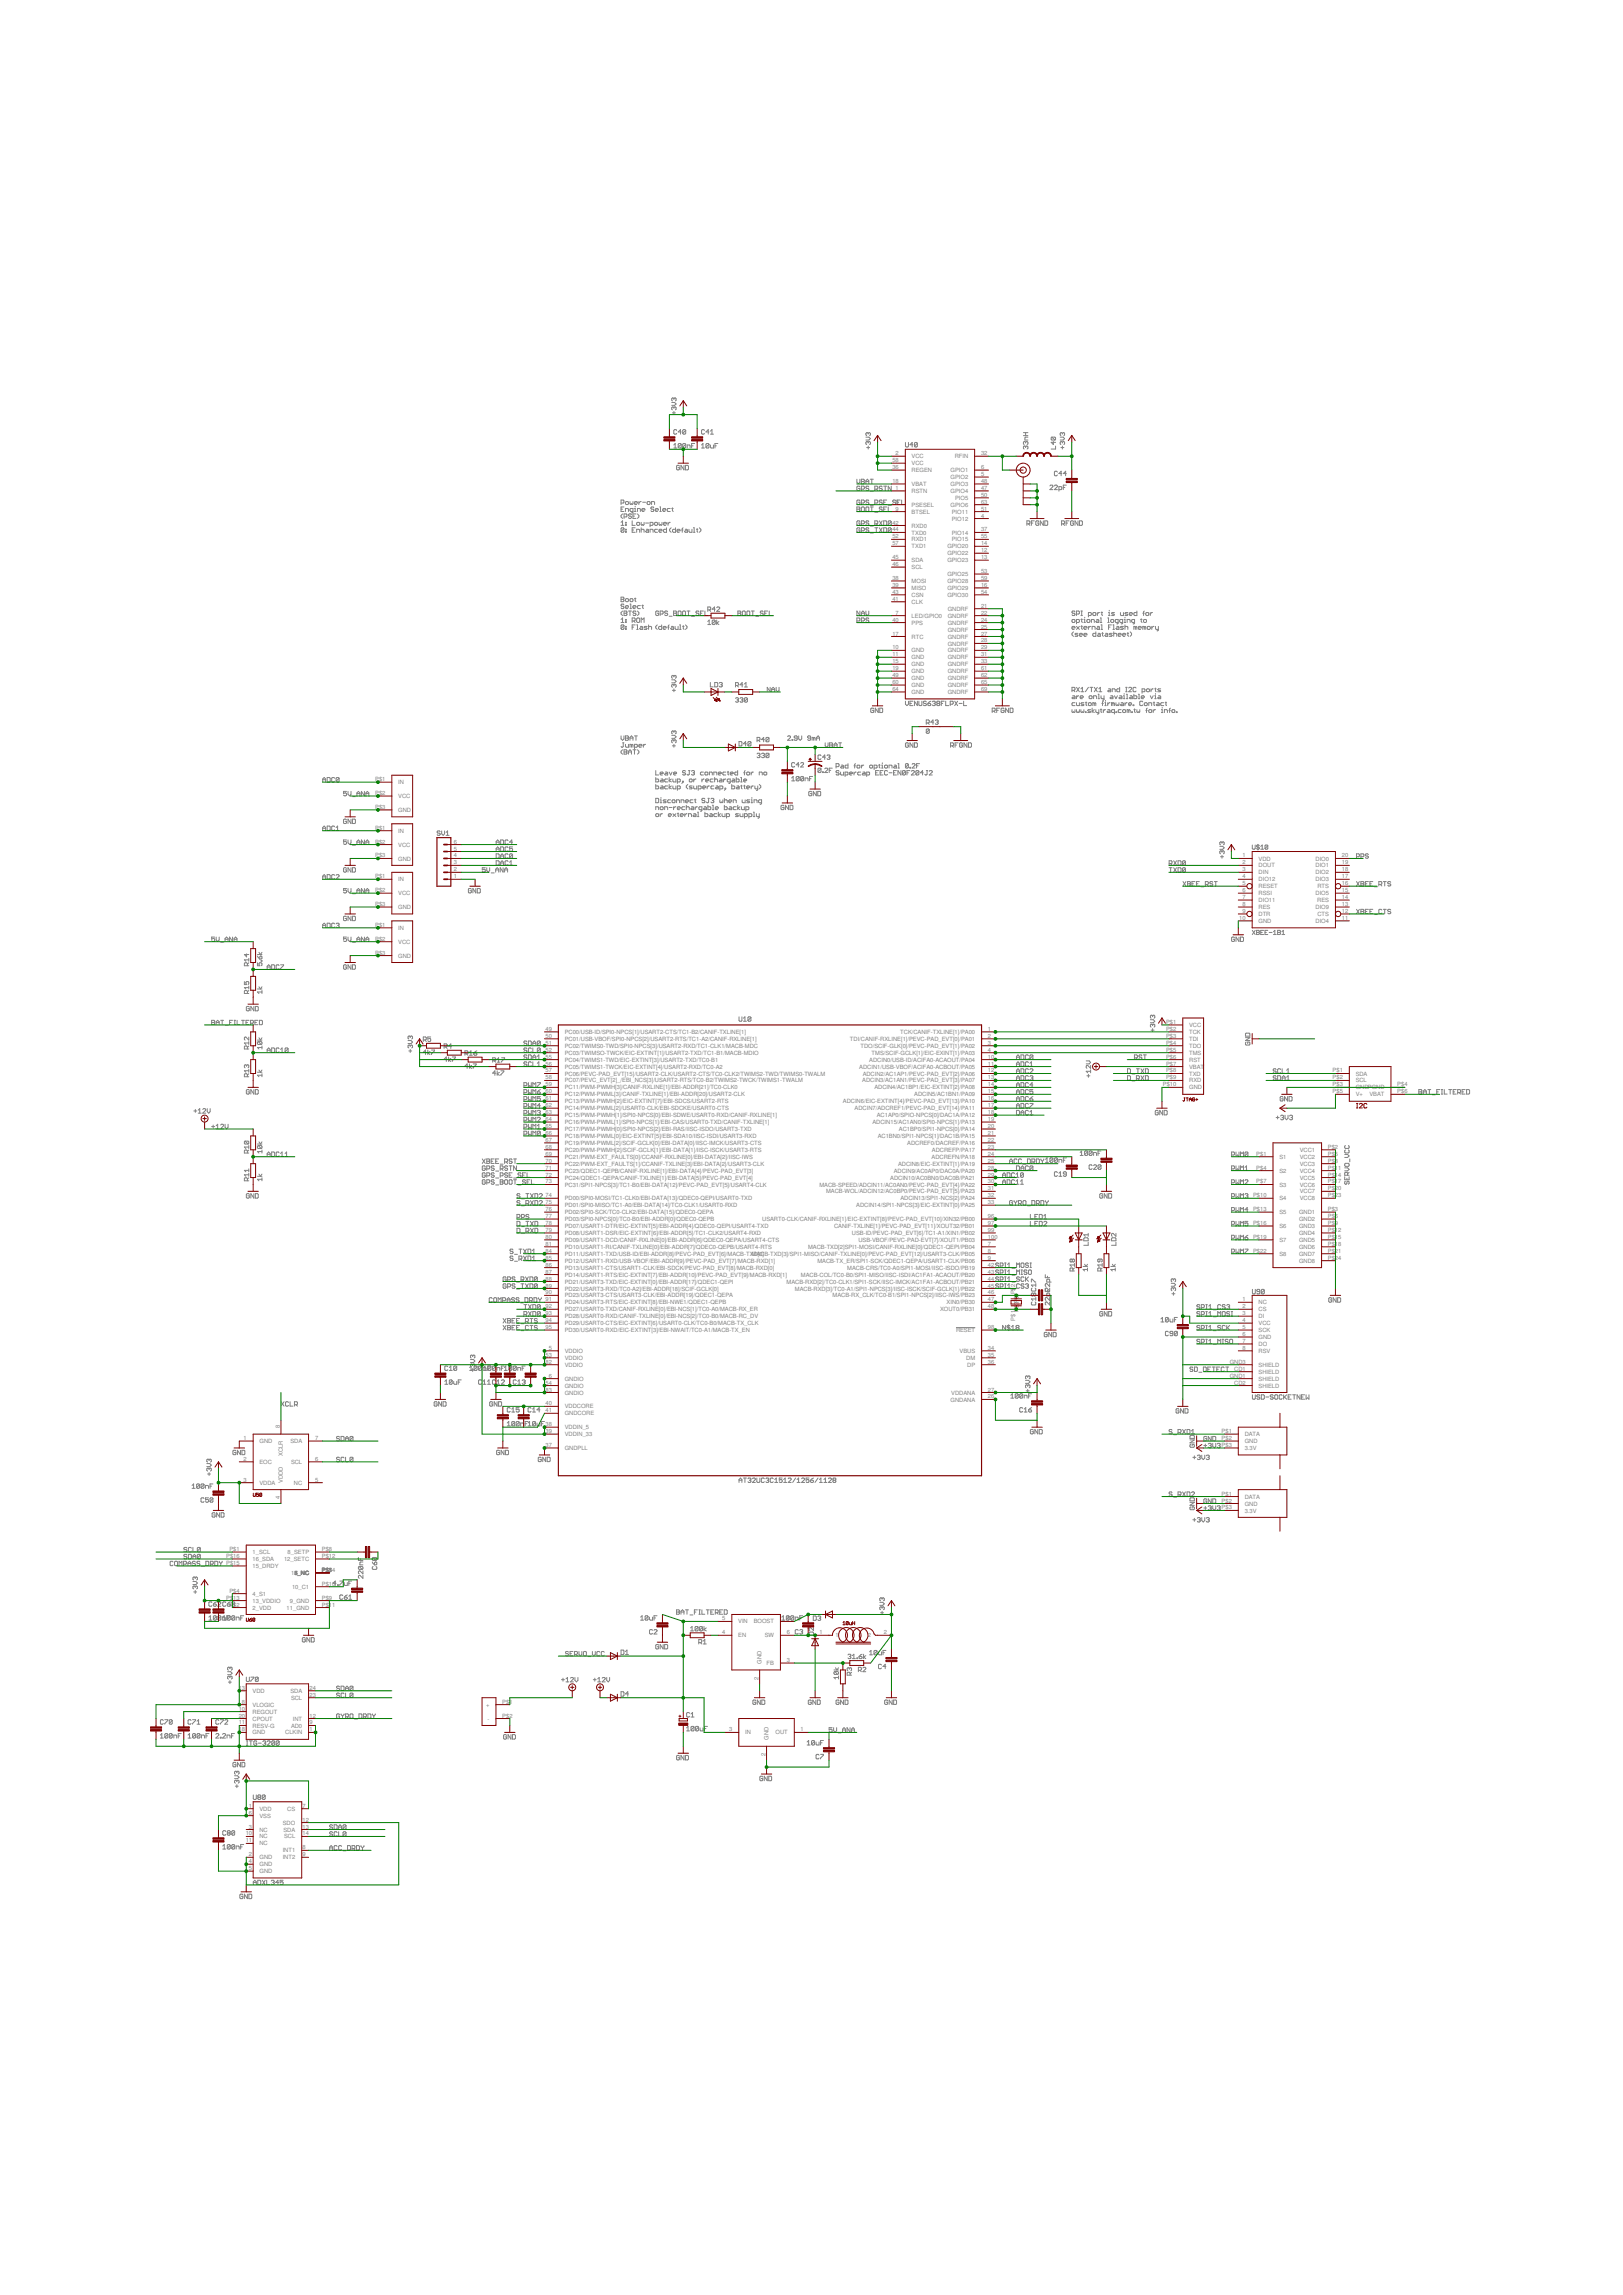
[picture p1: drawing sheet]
<svg xmlns="http://www.w3.org/2000/svg" width="297mm" height="420mm" viewBox="0 0 297 420" stroke-linecap="round" stroke-linejoin="round" font-family="sans-serif">
<defs><g id="words">
<g font-size="1.1" fill="#808080">
<text x="163.9" y="83.3">2</text>
<text x="166.9" y="83.9">VCC</text>
<text x="174.7" y="83.9">RFIN</text>
<text x="179.5" y="83.3">32</text>
<text x="163.3" y="88.4">18</text>
<text x="163.3" y="85.9">36</text>
<text x="163.3" y="84.6">58</text>
<text x="163.9" y="89.7">1</text>
<text x="166.9" y="89">VBAT</text>
<text x="166.9" y="86.4">REGEN</text>
<text x="166.9" y="85.2">VCC</text>
<text x="174" y="86.4">GPIO1</text>
<text x="174" y="87.7">GPIO2</text>
<text x="174" y="89">GPIO3</text>
<text x="179.5" y="85.9">6</text>
<text x="179.5" y="87.1">5</text>
<text x="179.5" y="89.7">47</text>
<text x="179.5" y="88.4">48</text>
<text x="163.9" y="93.5">9</text>
<text x="163.9" y="92.2">8</text>
<text x="166.9" y="94.1">BTSEL</text>
<text x="166.9" y="90.2">RSTN</text>
<text x="166.9" y="92.8">PSESEL</text>
<text x="174" y="90.2">GPIO4</text>
<text x="174" y="92.8">GPIO6</text>
<text x="174.2" y="95.3">PIO12</text>
<text x="174.2" y="94.1">PIO11</text>
<text x="174.8" y="91.5">PIO5</text>
<text x="179.5" y="94.8">4</text>
<text x="179.5" y="91">50</text>
<text x="179.5" y="93.5">51</text>
<text x="179.5" y="92.2">63</text>
<text x="163.3" y="97.3">44</text>
<text x="163.3" y="96">42</text>
<text x="163.3" y="98.6">52</text>
<text x="163.3" y="99.8">57</text>
<text x="166.9" y="97.9">TXD0</text>
<text x="166.9" y="96.6">RXD0</text>
<text x="166.9" y="99.1">RXD1</text>
<text x="166.9" y="100.4">TXD1</text>
<text x="173.4" y="100.4">GPIO20</text>
<text x="173.4" y="101.7">GPIO22</text>
<text x="174.2" y="97.9">PIO14</text>
<text x="174.2" y="99.1">PIO15</text>
<text x="179.5" y="99.8">14</text>
<text x="179.5" y="97.3">37</text>
<text x="179.5" y="98.6">55</text>
<text x="179.5" y="101.1">12</text>
<text x="163.3" y="107.5">39</text>
<text x="163.3" y="106.2">38</text>
<text x="163.3" y="102.4">45</text>
<text x="163.3" y="103.7">46</text>
<text x="166.9" y="106.8">MOSI</text>
<text x="166.9" y="102.9">SDA</text>
<text x="166.9" y="104.2">SCL</text>
<text x="173.4" y="105.5">GPIO25</text>
<text x="173.4" y="106.8">GPIO28</text>
<text x="173.4" y="102.9">GPIO23</text>
<text x="179.5" y="104.9">53</text>
<text x="179.5" y="106.2">59</text>
<text x="179.5" y="102.4">13</text>
<text x="179.5" y="107.5">16</text>
<text x="163.3" y="113.8">40</text>
<text x="163.3" y="110">41</text>
<text x="163.3" y="108.7">43</text>
<text x="163.9" y="112.5">7</text>
<text x="166.9" y="113.1">LED/GPIO0</text>
<text x="166.9" y="110.6">CLK</text>
<text x="166.9" y="109.3">CSN</text>
<text x="166.9" y="108">MISO</text>
<text x="173.4" y="109.3">GPIO30</text>
<text x="173.4" y="108">GPIO29</text>
<text x="173.4" y="111.8">GNDRF</text>
<text x="173.4" y="113.1">GNDRF</text>
<text x="179.5" y="111.3">21</text>
<text x="179.5" y="112.5">22</text>
<text x="179.5" y="113.8">24</text>
<text x="179.5" y="108.7">54</text>
<text x="163.3" y="118.9">10</text>
<text x="163.3" y="116.4">17</text>
<text x="166.9" y="114.4">PPS</text>
<text x="166.9" y="119.4">GND</text>
<text x="166.9" y="116.9">RTC</text>
<text x="173.4" y="114.4">GNDRF</text>
<text x="173.4" y="115.6">GNDRF</text>
<text x="173.4" y="116.9">GNDRF</text>
<text x="173.4" y="118.2">GNDRF</text>
<text x="173.4" y="119.4">GNDRF</text>
<text x="179.5" y="115.1">25</text>
<text x="179.5" y="116.4">27</text>
<text x="179.5" y="117.6">28</text>
<text x="179.5" y="118.9">29</text>
<text x="163.3" y="120.2">11</text>
<text x="163.3" y="122.7">19</text>
<text x="163.3" y="121.4">15</text>
<text x="163.3" y="124">49</text>
<text x="163.3" y="125.2">60</text>
<text x="166.9" y="120.7">GND</text>
<text x="166.9" y="123.3">GND</text>
<text x="166.9" y="122">GND</text>
<text x="166.9" y="124.5">GND</text>
<text x="166.9" y="125.8">GND</text>
<text x="173.4" y="120.7">GNDRF</text>
<text x="173.4" y="122">GNDRF</text>
<text x="173.4" y="123.3">GNDRF</text>
<text x="173.4" y="124.5">GNDRF</text>
<text x="173.4" y="125.8">GNDRF</text>
<text x="179.5" y="120.2">31</text>
<text x="179.5" y="121.4">33</text>
<text x="179.5" y="122.7">61</text>
<text x="179.5" y="124">62</text>
<text x="179.5" y="125.2">65</text>
<text x="163.3" y="126.5">64</text>
<text x="166.9" y="127.1">GND</text>
<text x="173.4" y="127.1">GNDRF</text>
<text x="179.5" y="126.5">69</text>
<text x="68.7" y="143">P$1</text>
<text x="72.9" y="143.6">IN</text>
<text x="68.7" y="145.6">P$2</text>
<text x="68.7" y="148.1">P$3</text>
<text x="72.9" y="146.1">VCC</text>
<text x="72.9" y="148.7">GND</text>
<text x="68.7" y="151.9">P$1</text>
<text x="68.7" y="154.4">P$2</text>
<text x="72.9" y="152.5">IN</text>
<text x="72.9" y="155">VCC</text>
<text x="83" y="155.7">5</text>
<text x="83" y="154.4">6</text>
<text x="68.7" y="160.8">P$1</text>
<text x="68.7" y="157">P$3</text>
<text x="72.9" y="161.4">IN</text>
<text x="72.9" y="157.5">GND</text>
<text x="83" y="160.8">1</text>
<text x="83" y="159.5">2</text>
<text x="83" y="158.3">3</text>
<text x="83" y="157">4</text>
<text x="227.4" y="157">1</text>
<text x="227.4" y="158.3">2</text>
<text x="227.4" y="159.5">3</text>
<text x="227.4" y="160.8">4</text>
<text x="230.3" y="157.5">VDD</text>
<text x="230.3" y="158.8">DOUT</text>
<text x="230.3" y="160.1">DIN</text>
<text x="230.3" y="161.4">DIO12</text>
<text x="240.8" y="161.4">DIO3</text>
<text x="240.8" y="160.1">DIO2</text>
<text x="240.8" y="158.8">DIO1</text>
<text x="240.8" y="157.5">DIO0</text>
<text x="245.6" y="160.8">17</text>
<text x="245.6" y="159.5">18</text>
<text x="245.6" y="158.3">19</text>
<text x="245.6" y="157">20</text>
<text x="68.7" y="163.3">P$2</text>
<text x="68.7" y="165.9">P$3</text>
<text x="72.9" y="163.9">VCC</text>
<text x="72.9" y="166.4">GND</text>
<text x="227.4" y="162.1">5</text>
<text x="227.4" y="163.3">6</text>
<text x="227.4" y="164.6">7</text>
<text x="227.4" y="165.9">8</text>
<text x="227.4" y="167.1">9</text>
<text x="230.3" y="162.6">RESET</text>
<text x="230.3" y="163.9">RSSI</text>
<text x="230.3" y="165.2">DIO11</text>
<text x="230.3" y="166.4">RES</text>
<text x="230.3" y="167.7">DTR</text>
<text x="240.8" y="166.4">DIO9</text>
<text x="240.8" y="163.9">DIO5</text>
<text x="241.1" y="165.2">RES</text>
<text x="241.1" y="167.7">CTS</text>
<text x="241.1" y="162.6">RTS</text>
<text x="245.6" y="167.1">12</text>
<text x="245.6" y="165.9">13</text>
<text x="245.6" y="164.6">14</text>
<text x="245.6" y="163.3">15</text>
<text x="245.6" y="162.1">16</text>
<text x="68.7" y="169.7">P$1</text>
<text x="68.7" y="172.2">P$2</text>
<text x="72.9" y="170.2">IN</text>
<text x="72.9" y="172.8">VCC</text>
<text x="226.8" y="168.4">10</text>
<text x="230.3" y="169">GND</text>
<text x="240.8" y="169">DIO4</text>
<text x="245.6" y="168.4">11</text>
<text x="68.7" y="174.8">P$3</text>
<text x="72.9" y="175.3">GND</text>
<text x="99.8" y="188.7">49</text>
<text x="99.8" y="190">50</text>
<text x="99.8" y="191.3">51</text>
<text x="103.4" y="189.3">PC00/USB-ID/SPI0-NPCS[1]/USART2-CTS/TC1-B2/CANIF-TXLINE[1]</text>
<text x="103.4" y="190.6">PC01/USB-VBOF/SPI0-NPCS[2]/USART2-RTS/TC1-A2/CANIF-RXLINE[1]</text>
<text x="103.4" y="191.8">PC02/TWIMS0-TWD/SPI0-NPCS[3]/USART2-RXD/TC1-CLK1/MACB-MDC</text>
<text x="155.6" y="190.6">TDI/CANIF-RXLINE[1]/PEVC-PAD_EVT[0]/PA01</text>
<text x="157.5" y="191.8">TDO/SCIF-GLK[0]/PEVC-PAD_EVT[1]/PA02</text>
<text x="164.8" y="189.3">TCK/CANIF-TXLINE[1]/PA00</text>
<text x="180.8" y="188.7">1</text>
<text x="180.8" y="190">2</text>
<text x="180.8" y="191.3">3</text>
<text x="213.4" y="187.5">P$1</text>
<text x="213.4" y="188.7">P$2</text>
<text x="213.4" y="190">P$3</text>
<text x="213.4" y="191.3">P$4</text>
<text x="217.6" y="188">VCC</text>
<text x="217.6" y="189.3">TCK</text>
<text x="217.6" y="190.6">TDI</text>
<text x="217.6" y="191.8">TDO</text>
<text x="99.8" y="192.5">52</text>
<text x="99.8" y="193.8">55</text>
<text x="99.8" y="195.1">56</text>
<text x="99.8" y="196.3">57</text>
<text x="99.8" y="197.6">58</text>
<text x="103.4" y="193.1">PC03/TWIMSO-TWCK/EIC-EXTINT[1]/USART2-TXD/TC1-B1/MACB-MDIO</text>
<text x="103.4" y="194.4">PC04/TWIMS1-TWD/EIC-EXTINT[3]/USART2-TXD/TC0-B1</text>
<text x="103.4" y="195.6">PC05/TWIMS1-TWCK/EIC-EXTINT[4]/USART2-RXD/TC0-A2</text>
<text x="103.4" y="196.9">PC06/PEVC-PAD_EVT[15]/USART2-CLK/USART2-CTS/TC0-CLK2/TWIMS2-TWD/TWIMS0-TWALM</text>
<text x="157.3" y="195.6">ADCIN1/USB-VBOF/ACIFA0-ACBOUT/PA05</text>
<text x="157.9" y="196.9">ADCIN2/AC1AP1/PEVC-PAD_EVT[2]/PA06</text>
<text x="159.1" y="194.4">ADCIN0/USB-ID/ACIFA0-ACAOUT/PA04</text>
<text x="159.5" y="193.1">TMS/SCIF-GCLK[1]/EIC-EXINT[1]/PA03</text>
<text x="180.8" y="192.5">4</text>
<text x="180.8" y="193.8">10</text>
<text x="180.8" y="195.1">11</text>
<text x="180.8" y="196.3">12</text>
<text x="180.8" y="197.6">13</text>
<text x="213.4" y="192.5">P$5</text>
<text x="213.4" y="193.8">P$6</text>
<text x="213.4" y="195.1">P$7</text>
<text x="213.4" y="196.3">P$8</text>
<text x="213.4" y="197.6">P$9</text>
<text x="217.6" y="193.1">TMS</text>
<text x="217.6" y="194.4">RST</text>
<text x="217.6" y="195.6">VBAT</text>
<text x="217.6" y="196.9">TXD</text>
<text x="243.9" y="196.3">P$1</text>
<text x="243.9" y="197.6">P$2</text>
<text x="248.1" y="196.9">SDA</text>
<text x="99.8" y="198.9">59</text>
<text x="99.8" y="200.2">60</text>
<text x="99.8" y="201.4">61</text>
<text x="99.8" y="202.7">62</text>
<text x="99.8" y="204">63</text>
<text x="103.4" y="198.2">PC07/PEVC_EVT[2]_/EBI_NCS[3]/USART2-RTS/TC0-B2/TWIMS2-TWCK/TWIMS1-TWALM</text>
<text x="103.4" y="199.4">PC11/PWM-PWMH[3]/CANIF-RXLINE[1]/EBI-ADDR[21]/TC0-CLK0</text>
<text x="103.4" y="200.7">PC12/PWM-PWML[3]/CANIF-TXLINE[1]/EBI-ADDR[20]/USART2-CLK</text>
<text x="103.4" y="202">PC13/PWM-PWMH[2]/EIC-EXTINT[7]/EBI-SDCS/USART2-RTS</text>
<text x="103.4" y="203.3">PC14/PWM-PWML[2]/USART0-CLK/EBI-SDCKE/USART0-CTS</text>
<text x="154.3" y="202">ADCIN6/EIC-EXTINT[4]/PEVC-PAD_EVT[13]/PA10</text>
<text x="156.4" y="203.3">ADCIN7/ADCREF1/PEVC-PAD_EVT[14]/PA11</text>
<text x="157.8" y="198.2">ADCIN3/AC1AN1/PEVC-PAD_EVT[3]/PA07</text>
<text x="160" y="199.4">ADCIN4/AC1BP1/EIC-EXTINT[2]/PA08</text>
<text x="167.3" y="200.7">ADCIN5/AC1BN1/PA09</text>
<text x="180.8" y="198.9">14</text>
<text x="180.8" y="200.2">15</text>
<text x="180.8" y="201.4">16</text>
<text x="180.8" y="202.7">17</text>
<text x="180.8" y="204">18</text>
<text x="212.8" y="198.9">P$10</text>
<text x="217.6" y="198.2">RXD</text>
<text x="217.6" y="199.4">GND</text>
<text x="243.9" y="200.2">P$5</text>
<text x="243.9" y="198.9">P$3</text>
<text x="248.1" y="198.2">SCL</text>
<text x="248.1" y="200.7">V+</text>
<text x="248.1" y="199.4">GNDPGND</text>
<text x="250.6" y="200.7">VBAT</text>
<text x="255.7" y="198.9">P$4</text>
<text x="255.7" y="200.2">P$6</text>
<text x="99.8" y="205.2">64</text>
<text x="99.8" y="206.5">65</text>
<text x="99.8" y="207.8">66</text>
<text x="99.8" y="209">67</text>
<text x="103.4" y="204.5">PC15/PWM-PWMH[1]/SPI0-NPCS[0]/EBI-SDWE/USART0-RXD/CANIF-RXLINE[1]</text>
<text x="103.4" y="205.8">PC16/PWM-PWML[1]/SPI0-NPCS[1]/EBI-CAS/USART0-TXD/CANIF-TXLINE[1]</text>
<text x="103.4" y="207.1">PC17/PWM-PWMH[0]/SPI0-NPCS[2]/EBI-RAS/IISC-ISDO/USART3-TXD</text>
<text x="103.4" y="208.3">PC18/PWM-PWML[0]/EIC-EXTINT[5]/EBI-SDA10/IISC-ISDI/USART3-RXD</text>
<text x="103.4" y="209.6">PC19/PWM-PWML[2]/SCIF-GCLK[0]/EBI-DATA[0]/IISC-IMCK/USART3-CTS</text>
<text x="159.7" y="205.8">ADCIN15/AC1AN0/SPI0-NPCS[1]/PA13</text>
<text x="160.5" y="204.5">AC1AP0/SPIO-NPCS[0]/DAC1A/PA12</text>
<text x="160.6" y="208.3">AC1BN0/SPI1-NPCS[1]/DAC1B/PA15</text>
<text x="164.5" y="207.1">AC1BP0/SPI1-NPCS[0]/PA14</text>
<text x="166" y="209.6">ADCREF0/DACREF/PA16</text>
<text x="180.8" y="205.2">19</text>
<text x="180.8" y="206.5">20</text>
<text x="180.8" y="207.8">21</text>
<text x="180.8" y="209">22</text>
<text x="99.8" y="210.3">68</text>
<text x="99.8" y="211.6">69</text>
<text x="99.8" y="212.9">70</text>
<text x="99.8" y="214.1">71</text>
<text x="99.8" y="215.4">72</text>
<text x="103.4" y="210.9">PC20/PWM-PWMH[2]/SCIF-GCLK[1]/EBI-DATA[1]/IISC-ISCK/USART3-RTS</text>
<text x="103.4" y="212.1">PC21/PWM-EXT_FAULTS[0]/CCANIF-RXLINE[0]/EBI-DATA[2]/IISC-IWS</text>
<text x="103.4" y="213.4">PC22/PWM-EXT_FAULTS[1]/CCANIF-TXLINE[3]/EBI-DATA[2]/USART3-CLK</text>
<text x="103.4" y="214.7">PC23/QDEC1-QEPB/CANIF-RXLINE[1]/EBI-DATA[4]/PEVC-PAD_EVT[3]</text>
<text x="103.4" y="216">PC24/QDEC1-QEPA/CANIF-TXLINE[1]/EBI-DATA[5]/PEVC-PAD_EVT[4]</text>
<text x="162.9" y="216">ADCIN10/AC0BN0/DAC0B/PA21</text>
<text x="163.6" y="214.7">ADCIN9/AC0AP0/DAC0A/PA20</text>
<text x="164.4" y="213.4">ADCIN8/EIC-EXTINT[1]/PA19</text>
<text x="170.5" y="212.1">ADCREFN/PA18</text>
<text x="170.6" y="210.9">ADCREFP/PA17</text>
<text x="180.8" y="210.3">23</text>
<text x="180.8" y="211.6">24</text>
<text x="180.8" y="212.9">25</text>
<text x="180.8" y="214.1">28</text>
<text x="180.8" y="215.4">29</text>
<text x="229.9" y="211.6">P$1</text>
<text x="229.9" y="214.1">P$4</text>
<text x="234.1" y="212.1">S1</text>
<text x="234.1" y="214.7">S2</text>
<text x="237.9" y="210.9">VCC1</text>
<text x="237.9" y="212.1">VCC2</text>
<text x="237.9" y="213.4">VCC3</text>
<text x="237.9" y="214.7">VCC4</text>
<text x="237.9" y="216">VCC5</text>
<text x="243" y="210.3">P$2</text>
<text x="243" y="211.6">P$5</text>
<text x="243" y="212.9">P$8</text>
<text x="243" y="214.1">P$11</text>
<text x="243" y="215.4">P$14</text>
<text x="99.8" y="216.7">73</text>
<text x="99.8" y="219.2">74</text>
<text x="99.8" y="220.5">75</text>
<text x="99.8" y="221.7">76</text>
<text x="103.4" y="217.2">PC31/SPI1-NPCS[3]/TC1-B0/EBI-DATA[12]/PEVC-PAD_EVT[5]/USART4-CLK</text>
<text x="103.4" y="219.8">PD00/SPI0-MOSI/TC1-CLK0/EBI-DATA[13]/QDEC0-QEPI/USART0-TXD</text>
<text x="103.4" y="221">PD01/SPI0-MISO/TC1-A0/EBI-DATA[14]/TC0-CLK1/USART0-RXD</text>
<text x="150" y="217.2">MACB-SPEED/ADCIN11/AC0AN0/PEVC-PAD_EVT[4]/PA22</text>
<text x="151.2" y="218.5">MACB-WOL/ADCIN12/AC0BP0/PEVC-PAD_EVT[5]/PA23</text>
<text x="156.7" y="221">ADCIN14/SPI1-NPCS[3]/EIC-EXTINT[0]/PA25</text>
<text x="164.8" y="219.8">ADCIN13/SPI1-NCS[2]/PA24</text>
<text x="180.8" y="216.7">30</text>
<text x="180.8" y="217.9">31</text>
<text x="180.8" y="219.2">32</text>
<text x="180.8" y="220.5">33</text>
<text x="229.3" y="219.2">P$10</text>
<text x="229.3" y="221.7">P$13</text>
<text x="229.9" y="216.7">P$7</text>
<text x="234.1" y="217.2">S3</text>
<text x="234.1" y="219.8">S4</text>
<text x="237.9" y="217.2">VCC6</text>
<text x="237.9" y="218.5">VCC7</text>
<text x="237.9" y="219.8">VCC8</text>
<text x="243" y="216.7">P$17</text>
<text x="243" y="217.9">P$20</text>
<text x="243" y="219.2">P$23</text>
<text x="243" y="221.7">P$3</text>
<text x="99.8" y="223">77</text>
<text x="99.8" y="224.3">78</text>
<text x="99.8" y="225.6">79</text>
<text x="99.8" y="226.8">80</text>
<text x="103.4" y="222.3">PD02/SPI0-SCK/TC0-CLK2/EBI-DATA[15]/QDEC0-QEPA</text>
<text x="103.4" y="223.6">PD03/SPI0-NPCS[0]/TC0-B0/EBI-ADDR[0]/QDEC0-QEPB</text>
<text x="103.4" y="224.8">PD07/USART1-DTR/EIC-EXTINT[5]/EBI-ADDR[4]/QDEC0-QEPI/USART4-TXD</text>
<text x="103.4" y="226.1">PD08/USART1-DSR/EIC-EXTINT[6]/EBI-ADDR[5]/TC1-CLK2/USART4-RXD</text>
<text x="103.4" y="227.4">PD09/USART1-DCD/CANIF-RXLINE[0]/EBI-ADDR[6]/QDEC0-QEPA/USART4-CTS</text>
<text x="139.5" y="223.6">USART0-CLK/CANIF-RXLINE[1]/EIC-EXTINT[8]/PEVC-PAD_EVT[10]/XIN32/PB00</text>
<text x="152.7" y="224.8">CANIF-TXLINE[1]/PEVC-PAD_EVT[11]/XOUT32/PB01</text>
<text x="155.9" y="226.1">USB-ID/PEVC-PAD_EVT[6]/TC1-A1/XIN1/PB02</text>
<text x="157.1" y="227.4">USB-VBOF/PEVC-PAD-EVT[7]/XOUT1/PB03</text>
<text x="180.8" y="223">96</text>
<text x="180.8" y="224.3">97</text>
<text x="180.8" y="225.6">99</text>
<text x="180.8" y="226.8">100</text>
<text x="229.3" y="224.3">P$16</text>
<text x="229.3" y="226.8">P$19</text>
<text x="234.1" y="222.3">S5</text>
<text x="234.1" y="224.8">S6</text>
<text x="234.1" y="227.4">S7</text>
<text x="237.8" y="222.3">GND1</text>
<text x="237.8" y="223.6">GND2</text>
<text x="237.8" y="224.8">GND3</text>
<text x="237.8" y="226.1">GND4</text>
<text x="237.8" y="227.4">GND5</text>
<text x="243" y="223">P$6</text>
<text x="243" y="224.3">P$9</text>
<text x="243" y="225.6">P$12</text>
<text x="243" y="226.8">P$15</text>
<text x="99.8" y="228.1">81</text>
<text x="99.8" y="229.4">84</text>
<text x="99.8" y="230.6">85</text>
<text x="99.8" y="231.9">86</text>
<text x="99.8" y="233.2">87</text>
<text x="103.4" y="228.7">PD10/USART1-RI/CANIF-TXLINE[0]/EBI-ADDR[7]/QDEC0-QEPB/USART4-RTS</text>
<text x="103.4" y="229.9">PD11/USART1-TXD/USB-ID/EBI-ADDR[8]/PEVC-PAD_EVT[6]/MACB-TXMACB-TXD[3]/SPI1-MISO/CANIF-TXLINE[0]/PEVC-PAD_EVT[12]/USART3-CLK/PB05</text>
<text x="103.4" y="231.2">PD12/USART1-RXD/USB-VBOF/EBI-ADDR[9]/PEVC-PAD_EVT[7]/MACB-RXD[1]</text>
<text x="103.4" y="232.5">PD13/USART1-CTS/USART1-CLK/EBI-SDCK/PEVC-PAD_EVT[8]/MACB-RXD[0]</text>
<text x="103.4" y="233.7">PD14/USART1-RTS/EIC-EXTINT[7]/EBI-ADDR[10]/PEVC-PAD_EVT[9]/MACB-RXD[1]</text>
<text x="137.9" y="229.9">D[0]</text>
<text x="146.6" y="233.7">MACB-COL/TC0-B0/SPI1-MISO/IISC-ISDI/AC1FA1-ACAOUT/PB20</text>
<text x="147.9" y="228.7">MACB-TXD[2]SPI1-MOSI/CANIF-RXLINE[0]/QDEC1-QEPI/PB04</text>
<text x="149.6" y="231.2">MACB-TX_ER/SPI1-SCK/QDEC1-QEPA/USART1-CLK/PB06</text>
<text x="155.1" y="232.5">MACB-CRS/TC0-A0/SPI1-MOSI/IISC-ISDO/PB19</text>
<text x="180.8" y="233.2">43</text>
<text x="180.8" y="228.1">7</text>
<text x="180.8" y="229.4">8</text>
<text x="180.8" y="230.6">9</text>
<text x="180.8" y="231.9">42</text>
<text x="229.3" y="229.4">P$22</text>
<text x="234.1" y="229.9">S8</text>
<text x="237.8" y="228.7">GND6</text>
<text x="237.8" y="229.9">GND7</text>
<text x="237.8" y="231.2">GND8</text>
<text x="243" y="228.1">P$18</text>
<text x="243" y="229.4">P$21</text>
<text x="243" y="230.6">P$24</text>
<text x="99.8" y="234.4">88</text>
<text x="99.8" y="235.7">89</text>
<text x="99.8" y="237">90</text>
<text x="99.8" y="238.3">91</text>
<text x="99.8" y="239.5">92</text>
<text x="103.4" y="235">PD21/USART3-TXD/EIC-EXTINT[0]/EBI-ADDR[17]/QDEC1-QEPI</text>
<text x="103.4" y="236.3">PD22/USART3-RXD/TC0-A2]/EBI-ADDR[18]/SCIF-GCLK[0]</text>
<text x="103.4" y="237.5">PD23/USART3-CTS/USART3-CLK/EBI-ADDR[19]/QDEC1-QEPA</text>
<text x="103.4" y="238.8">PD24/USART3-RTS/EIC-EXTINT[8]/EBI-NWE1/QDEC1-QEPB</text>
<text x="144" y="235">MACB-RXD[2]/TC0-CLK1/SPI1-SCK/IISC-IMCK/AC1FA1-ACBOUT/PB21</text>
<text x="145.5" y="236.3">MACB-RXD[3]/TC0-A1/SPI1-NPCS[3]/IISC-ISCK/SCIF-GCLK[1]/PB22</text>
<text x="152.4" y="237.5">MACB-RX_CLK/TC0-B1/SPI1-NPCS[2]/IISC-IWS/PB23</text>
<text x="173.3" y="238.8">XIN0/PB30</text>
<text x="180.8" y="234.4">44</text>
<text x="180.8" y="235.7">45</text>
<text x="180.8" y="237">46</text>
<text x="180.8" y="238.3">47</text>
<text x="180.8" y="239.5">48</text>
<text x="185.8" y="237" transform="rotate(-90 185.8 237)">P$</text>
<text x="185.8" y="235.7" transform="rotate(-90 185.8 235.7)">2</text>
<text x="186.4" y="239.5" transform="rotate(-90 186.4 239.5)">$2P$1</text>
<text x="227.4" y="239.5">2</text>
<text x="227.4" y="238.3">1</text>
<text x="230.3" y="238.8">NC</text>
<text x="99.8" y="240.8">93</text>
<text x="99.8" y="242.1">94</text>
<text x="99.8" y="243.3">95</text>
<text x="103.4" y="240.1">PD27/USART0-TXD/CANIF-RXLINE[0]/EBI-NCS[1]/TC0-A0/MACB-RX_ER</text>
<text x="103.4" y="241.3">PD28/USART0-RXD/CANIF-TXLINE[0]/EBI-NCS[2]/TC0-B0/MACB-RC_DV</text>
<text x="103.4" y="242.6">PD29/USART0-CTS/EIC-EXTINT[6]/USART0-CLK/TC0-B0/MACB-TX_CLK</text>
<text x="103.4" y="243.9">PD30/USART0-RXD/EIC-EXTINT[3]/EBI-NWAIT/TC0-A1/MACB-TX_EN</text>
<text x="172.1" y="240.1">XOUT0/PB31</text>
<text x="175" y="243.9">RESET</text>
<text x="180.8" y="243.3">98</text>
<text x="185.8" y="241.8" transform="rotate(-90 185.8 241.8)">P$1</text>
<text x="186.4" y="240.2" transform="rotate(-90 186.4 240.2)">P</text>
<text x="227.4" y="240.8">3</text>
<text x="227.4" y="244.6">6</text>
<text x="227.4" y="242.1">4</text>
<text x="227.4" y="243.3">5</text>
<text x="227.4" y="245.9">7</text>
<text x="230.3" y="240.1">CS</text>
<text x="230.3" y="241.3">DI</text>
<text x="230.3" y="245.2">GND</text>
<text x="230.3" y="242.6">VCC</text>
<text x="230.3" y="243.9">SCK</text>
<text x="99.8" y="248.4">53</text>
<text x="99.8" y="249.7">82</text>
<text x="100.4" y="247.1">5</text>
<text x="103.4" y="249">VDDIO</text>
<text x="103.4" y="247.7">VDDIO</text>
<text x="103.4" y="250.2">VDDIO</text>
<text x="175.6" y="247.7">VBUS</text>
<text x="176.8" y="249">DM</text>
<text x="177" y="250.2">DP</text>
<text x="180.8" y="247.1">34</text>
<text x="180.8" y="248.4">35</text>
<text x="180.8" y="249.7">36</text>
<text x="225.1" y="249.7">GND3</text>
<text x="225.9" y="250.9">CD1</text>
<text x="227.4" y="247.1">8</text>
<text x="230.3" y="247.7">RSV</text>
<text x="230.3" y="246.4">DO</text>
<text x="230.3" y="250.2">SHIELD</text>
<text x="230.3" y="251.5">SHIELD</text>
<text x="99.8" y="254.8">83</text>
<text x="99.8" y="257.3">40</text>
<text x="99.8" y="253.5">54</text>
<text x="100.4" y="252.2">6</text>
<text x="103.4" y="255.3">GNDIO</text>
<text x="103.4" y="257.9">VDDCORE</text>
<text x="103.4" y="252.8">GNDIO</text>
<text x="103.4" y="254">GNDIO</text>
<text x="174" y="256.6">GNDANA</text>
<text x="174.1" y="255.3">VDDANA</text>
<text x="180.8" y="256">26</text>
<text x="180.8" y="254.8">27</text>
<text x="225.1" y="252.2">GND1</text>
<text x="225.9" y="253.5">CD2</text>
<text x="230.3" y="252.8">SHIELD</text>
<text x="230.3" y="254">SHIELD</text>
<text x="44.6" y="263.6">1</text>
<text x="51.2" y="261.4" transform="rotate(-90 51.2 261.4)">8</text>
<text x="57.7" y="263.6">7</text>
<text x="99.8" y="261.1">38</text>
<text x="99.8" y="262.4">39</text>
<text x="99.8" y="258.6">41</text>
<text x="103.4" y="261.7">VDDIN_5</text>
<text x="103.4" y="262.9">VDDIN_33</text>
<text x="103.4" y="259.1">GNDCORE</text>
<text x="223.6" y="262.4">P$1</text>
<text x="223.6" y="263.6">P$2</text>
<text x="227.8" y="262.9">DATA</text>
<text x="44.6" y="267.5">2</text>
<text x="47.5" y="268">EOC</text>
<text x="47.5" y="264.2">GND</text>
<text x="51.8" y="266.5" transform="rotate(-90 51.8 266.5)">XCLR</text>
<text x="53.2" y="264.2">SDA</text>
<text x="53.3" y="268">SCL</text>
<text x="57.7" y="267.5">6</text>
<text x="99.8" y="264.9">37</text>
<text x="103.4" y="265.5">GNDPLL</text>
<text x="223.6" y="264.9">P$3</text>
<text x="227.8" y="264.2">GND</text>
<text x="227.8" y="265.5">3.3V</text>
<text x="44.6" y="271.3">3</text>
<text x="47.5" y="271.8">VDDA</text>
<text x="51.2" y="274.5" transform="rotate(-90 51.2 274.5)">4</text>
<text x="51.8" y="271.5" transform="rotate(-90 51.8 271.5)">VDDD</text>
<text x="53.8" y="271.8">NC</text>
<text x="57.7" y="271.3">5</text>
<text x="223.6" y="273.8">P$1</text>
<text x="223.6" y="275.1">P$2</text>
<text x="227.8" y="274.4">DATA</text>
<text x="227.8" y="275.6">GND</text>
<text x="223.6" y="276.3">P$3</text>
<text x="227.8" y="276.9">3.3V</text>
<text x="41.4" y="286.5">P$15</text>
<text x="41.4" y="285.2">P$16</text>
<text x="42" y="284">P$1</text>
<text x="46.2" y="284.5">1_SCL</text>
<text x="46.2" y="287.1">15_DRDY</text>
<text x="46.2" y="285.8">16_SDA</text>
<text x="52" y="285.8">12_SETC</text>
<text x="52.6" y="284.5">8_SETP</text>
<text x="58.9" y="287.8">P$34</text>
<text x="58.9" y="287.8">P$5</text>
<text x="58.9" y="287.8">P$6</text>
<text x="58.9" y="287.8">P$7</text>
<text x="58.9" y="284">P$8</text>
<text x="58.9" y="285.2">P$12</text>
<text x="58.9" y="287.8">P$1</text>
<text x="41.4" y="292.9">P$13</text>
<text x="42" y="291.6">P$4</text>
<text x="46.2" y="292.1">4_S1</text>
<text x="46.2" y="293.4">13_VDDIO</text>
<text x="53" y="293.4">9_GND</text>
<text x="53.3" y="288.3">13_NC</text>
<text x="53.5" y="290.9">10_C1</text>
<text x="53.9" y="288.3">5_NC</text>
<text x="53.9" y="288.3">6_NC</text>
<text x="53.9" y="288.3">7_NC</text>
<text x="53.9" y="288.3">4_NC</text>
<text x="58.9" y="292.9">P$9</text>
<text x="58.9" y="290.3">P$10</text>
<text x="42" y="294.1">P$2</text>
<text x="46.2" y="294.7">2_VDD</text>
<text x="52.5" y="294.7">11_GND</text>
<text x="58.9" y="294.1">P$11</text>
<text x="132.2" y="296.7">5</text>
<text x="132.2" y="299.2">4</text>
<text x="135.1" y="297.2">VIN</text>
<text x="135.1" y="299.8">EN</text>
<text x="138" y="297.2">BOOST</text>
<text x="140" y="299.8">SW</text>
<text x="144" y="299.2">6</text>
<text x="144" y="296.7">1</text>
<text x="150" y="299.2">1</text>
<text x="152.9" y="299.8">1</text>
<text x="158.8" y="299.8">2</text>
<text x="161.8" y="299.2">2</text>
<text x="139.4" y="304.6" transform="rotate(-90 139.4 304.6)">GND</text>
<text x="140.3" y="304.8">FB</text>
<text x="144" y="304.3">3</text>
<text x="43.7" y="309.4">13</text>
<text x="44.3" y="311.9">8</text>
<text x="46.2" y="309.9">VDD</text>
<text x="53.2" y="309.9">SDA</text>
<text x="53.3" y="311.2">SCL</text>
<text x="56.7" y="309.4">24</text>
<text x="56.7" y="310.6">23</text>
<text x="91.9" y="311.9">P$1</text>
<text x="138.8" y="307.5" transform="rotate(-90 138.8 307.5)">2</text>
<text x="43.7" y="313.2">10</text>
<text x="43.7" y="315.7">11</text>
<text x="43.7" y="314.4">20</text>
<text x="43.7" y="317">18</text>
<text x="46.2" y="312.5">VLOGIC</text>
<text x="46.2" y="313.7">REGOUT</text>
<text x="46.2" y="316.3">RESV-G</text>
<text x="46.2" y="315">CPOUT</text>
<text x="46.2" y="317.5">GND</text>
<text x="52.2" y="317.5">CLKIN</text>
<text x="53.3" y="316.3">AD0</text>
<text x="53.6" y="315">INT</text>
<text x="56.7" y="317">1</text>
<text x="56.7" y="315.7">9</text>
<text x="56.7" y="314.4">12</text>
<text x="89" y="312.5">+</text>
<text x="89.2" y="315">-</text>
<text x="91.9" y="314.4">P$2</text>
<text x="133.4" y="317">3</text>
<text x="136.4" y="317.5">IN</text>
<text x="142" y="317.5">OUT</text>
<text x="146.5" y="317">1</text>
<text x="140.1" y="321.5" transform="rotate(-90 140.1 321.5)">2</text>
<text x="140.7" y="318.5" transform="rotate(-90 140.7 318.5)">GND</text>
<text x="45.6" y="330.9">1</text>
<text x="45.6" y="334.8">3</text>
<text x="45.6" y="332.2">6</text>
<text x="47.5" y="331.5">VDD</text>
<text x="47.5" y="335.3">NC</text>
<text x="47.5" y="332.8">VSS</text>
<text x="51.8" y="334">SDO</text>
<text x="51.9" y="335.3">SDA</text>
<text x="52.6" y="331.5">CS</text>
<text x="55.4" y="330.9">7</text>
<text x="55.4" y="333.5">12</text>
<text x="55.4" y="334.8">13</text>
<text x="45" y="337.3">11</text>
<text x="45" y="336">10</text>
<text x="45.6" y="341.1">4</text>
<text x="45.6" y="339.8">2</text>
<text x="47.5" y="337.9">NC</text>
<text x="47.5" y="341.7">GND</text>
<text x="47.5" y="340.4">GND</text>
<text x="47.5" y="336.6">NC</text>
<text x="51.7" y="339.1">INT1</text>
<text x="51.7" y="340.4">INT2</text>
<text x="52" y="336.6">SCL</text>
<text x="55.4" y="338.6">8</text>
<text x="55.4" y="339.8">9</text>
<text x="55.4" y="336">14</text>
<text x="45.6" y="342.4">5</text>
<text x="47.5" y="342.9">GND</text>
</g>
</g></defs>
<g fill="none" stroke="#808080" stroke-width=".18">
<path d="M122.9 73.7h.6l.2 .3-.2 .2h-.6M123.1 75.6h.5M123.3 73l.2-.1 .2 .1-.1 .4M123.3 74.6l.2-.1 .2 .1-.1 .4M123.3 73v.1M123.3 74.6v.2M123.3 75.3v.6M123.3 73l-.1-.1-.3 .1 .2 .4M123.3 74.6l-.1-.1-.3 .1 .2 .4M123.8 78.8l-.1-.1h-.3l-.1 .1v.5l.1 .2h.3l.1-.2M124.7 79.1h-.6l.4-.4v.8M125.5 78.8l-.4-.1-.2 .1v.5"/>
<path d="M125.5 78.8v.5l-.2 .2h-.2l-.2-.2M125.5 78.8l-.6 .5M128.9 78.8l-.1-.1h-.3l-.1 .1v.5l.1 .2h.3l.1-.2M129.8 79.1h-.6l.4-.4v.8M130 79.5h.6M130 78.9l.3-.2v.8M158.9 79.4l-.2-.2-.2 .2 .1 .4M158.9 79.4l.1-.2 .3 .2-.1 .4M158.9 79.4v.1M187.3 79.8h.8M187.3 79.2h.8M187.7 79.2v.6"/>
<path d="M194.4 79.4l-.1-.2-.3 .2 .2 .4M194.4 79.4l.2-.2 .2 .2-.1 .4M194.4 79.4v.1M113.7 92.1h.4l.1-.2-.1-.4h-.4v.9M113.7 93.2h.2M113.7 96.2h.5M113.7 95.6l.2-.2v.8M113.9 94.1l-.2 .3v.2l.2 .3M114.2 92.8h-.5v.8h.5M114.2 96.8l-.1-.2h-.3l-.1 .2v.5M114.2 96.8v.5l-.1 .2h-.3l-.1-.2M114.2 96.8l-.5 .5"/>
<path d="M114.2 94.6h.4l.1-.1-.1-.4h-.4v.8M114.5 91.9l.4-.1 .1 .4-.1 .2h-.3zM114.5 93.6v-.5h.4l.1 .1v.4M114.5 95.6h.1v.2h-.1zM114.5 96h.1v.2h-.1zM114.5 96.9h.1v.1h-.1zM114.5 97.3h.1v.2h-.1zM115.3 91.8v.4l.1 .2 .2-.2 .1 .2 .1-.2v-.4M115.6 94.2l-.4-.1-.2 .3 .4 .1 .2 .3-.2 .1-.4-.1M115.7 95.4v.8h.5M115.7 97h.3M115.8 93.6h-.4l-.1-.4 .5-.1v.7l-.2 .1"/>
<path d="M115.8 94.5h.3M116.1 92.1h.5l-.1-.3-.4 .1 .1 .5h.3M116.1 93.6h.3M116.1 93.1h.1v.5M116.2 92.7v.1M116.2 96.6h-.5v.9h.5M116.4 94.1h-.6v.8h.6M116.5 95.8l.4-.2 .2 .2v.2l-.4 .2zM116.5 97.5v-.6l.6 .1v.5M116.7 94.1l.2 .3v.2l-.2 .3M116.7 93.6v-.5h.4l.1 .1v.4M116.9 91.8v.6"/>
<path d="M117.3 91.8l-.4 .3M117.3 95.6l.2 .6 .1-.2 .2 .2 .1-.2v-.4M117.3 96.6v.9M117.3 97l.5-.1 .1 .1v.5M117.5 93.4h.5l-.1-.3-.4 .1v.3l.4 .1M117.6 91.9h.6M118.2 95.8h.5M118.3 96.9l.4 .1v.5h-.4l-.1-.2 .1-.1h.4M118.4 91.9l.5-.1 .1 .4-.1 .2h-.3zM119 96.2h.4l.1-.4-.5-.2v.8M119 97.5v-.6l.5 .1v.5M119.3 92.4v-.6l.5 .1v.5"/>
<path d="M119.7 93l-.2-.2h-.2l-.2 .3 .4 .1 .2 .3-.2 .1h-.2l-.2-.1M119.9 95.6l.4 .2-.1 .4h-.3l-.1-.2zM119.9 93.4h.6l-.2-.3-.4 .1v.3l.4 .1M120.3 96.9h-.4l-.1 .1 .1 .5h.4M120.6 97.2h.6l-.2-.3-.4 .1v.3l.4 .2M120.6 95.6v.4l.2 .2 .1-.2 .1 .2 .2-.2v-.4M120.8 92.8h.1v.8M120.8 93.6h.2M121.3 93.4h.5l-.1-.3-.4 .1 .1 .4h.3M121.4 95.9h.6l-.2-.3-.4 .2v.2l.4 .2M122 96.6v.9h-.4l-.2-.2v-.3l.2-.1h.4M122.3 95.6v.6"/>
<path d="M122.7 93.1l-.6 .1 .2 .4h.4M122.7 95.6l-.4 .3M122.8 96.6l-.2 .3v.3l.2 .3M122.9 93.1h.3M123.1 93v.5l.1 .1M123.3 81.5l.3-.3v.8M123.3 82h.5M123.6 96.6v.9h-.4l-.1-.2v-.3l.1-.1h.4M123.9 97.2h.6l-.2-.3-.4 .1v.3l.4 .2M124.4 85.3l-.2-.1h-.2l-.2 .1v.6l.2 .1h.2l.2-.4h-.3M124.7 81.3v.6l-.2 .1-.4-.1M124.7 81.3l-.2-.1h-.2l-.2 .1v.6"/>
<path d="M124.7 81.3l-.6 .6M124.7 97h.3M125 96.6l-.1 .2v.7M125.2 85.2v.8l-.6-.8v.8M125.4 96.9l.4 .1v.5h-.4l-.1-.2 .1-.1h.4M125.5 85.2h.4l.1 .1v.6l-.1 .1h-.4zM125.5 81.3v.6l-.2 .1h-.2l-.2-.1M125.5 81.3l-.4-.1-.2 .1v.6M125.5 81.3l-.6 .6M125.8 82v-.5h.4l.1 .5M126.1 96.9v.4l.1 .2h.4v-.6M126.6 81.6h.3"/>
<path d="M126.9 96.6h.1v.9M126.9 97.5h.3M127.1 81.2h-.5v.8M127.5 96.9h.2M127.6 96.8v.5l.1 .2M128 96.6l.3 .3v.3l-.3 .3M128.4 81.5l.3-.3v.8M128.4 82h.5M129.8 81.3v.6l-.2 .1-.4-.1M129.8 81.3l-.2-.1h-.3l-.1 .1v.6M129.8 81.3l-.6 .6M130 81.5l.2 .5h.4v-.5"/>
<path d="M130.9 81.6h.2M131.4 81.2h-.5v.8M156.8 87.7v.6l.3 .3 .3-.3v-.6M156.8 92.8h.4l.2 .2-.2 .2 .2 .3-.2 .1h-.4zM156.8 93.2h.4M157.4 89.2l-.2-.2-.4 .2v.5l.4 .1 .2-.4h-.3M157.4 91.7l-.2-.2-.4 .2v.5l.4 .2 .2-.5h-.3M157.4 95.5l-.2-.1-.4 .1v.5l.4 .2 .2-.4h-.3M157.4 96.8l-.2-.2-.4 .2v.5l.4 .2 .2-.5h-.3M157.6 87.7h.5l.1 .2-.1 .3 .1 .2-.1 .2h-.5zM157.6 89.6l.6-.2-.1-.4h-.5v.8M157.6 92.1h.5l.1-.2-.1-.4h-.5v.9"/>
<path d="M157.6 95.9h.5l.1-.1-.1-.4h-.5v.8M157.6 97.2h.5l.1-.2-.1-.4h-.5v.9M157.6 88.2h.5M157.8 92.8l.4 .2v.5l-.1 .1h-.3l-.2-.1v-.5zM158.5 80h.5l.3 .3-.3 .3h-.5M158.5 88.6v-.6l.2-.3 .3 .3v.6M158.5 88.2h.5M158.6 92.8h.3l.1 .2v.5l-.1 .1h-.3l-.1-.1v-.5zM158.6 81.9h.6M158.9 81l-.2-.2-.2 .2v.3l.1 .1M158.9 81l.1-.2 .3 .2v.3l-.1 .1M158.9 81v.1"/>
<path d="M158.9 81.7v.5M159 91.7l-.1-.2h-.3l-.1 .2 .1 .2h.3l.1 .2-.1 .3h-.3l-.1-.2M159 89.2l-.1-.2h-.3l-.1 .2 .1 .2 .4 .2-.1 .2h-.3l-.1-.1M159 95.5l-.1-.1h-.3l-.1 .1 .1 .3h.3l.1 .1-.1 .3h-.3l-.1-.2M159 96.8l-.1-.2h-.3l-.1 .2 .1 .2h.3l.1 .2-.1 .3h-.3l-.1-.2M159.3 92.8h.5M159.3 97.6h.5M159.3 96.3h.5M159.3 90h.5M159.3 92.5h.5M159.3 87.7h.5M159.6 87.7v.9"/>
<path d="M159.6 92.8v.8M160.1 92.1h.4l.2-.4-.2-.2h-.4v.9M160.1 95.9h.4l.2-.4-.2-.1h-.4v.8M160.1 96.6h.6M160.1 89.6h.4l.2-.2v-.2l-.2-.2h-.4v.8M160.1 93.8h.6M160.4 89.6l.3 .2M160.4 96.6v.9M160.4 95.9l.3 .3M160.9 96.6l.6 .9M160.9 95.4l.6 .8M161.5 89.2l-.2-.2h-.2l-.2 .3 .2 .1h.2l.2 .3-.2 .1h-.2l-.2-.1"/>
<path d="M161.5 91.7l-.2-.2h-.2l-.2 .3 .4 .1 .2 .3-.2 .2h-.2l-.2-.2M161.5 93l-.2-.2h-.2l-.2 .3 .4 .1 .2 .3-.2 .1h-.2l-.2-.1M161.5 96.6l-.6 .9M161.5 95.4l-.6 .8M161.7 91.9h.3M161.7 93.2h.3M161.7 95.4h.5l.1 .1v.5l-.1 .2h-.5zM161.7 96.6h.5l.1 .2v.5l-.1 .2h-.5zM161.7 89h.6M162 89v.8M162.3 91.5h-.6v.9h.6M162.3 92.8h-.6v.8h.6"/>
<path d="M162.6 92.8v.8h.5M162.6 92.5h.5M163.1 95.5l-.4-.1-.1 .1v.5M163.1 95.5v.5l-.1 .2h-.3l-.1-.2M163.1 96.8l-.4-.2-.1 .2v.5M163.1 96.8v.5l-.1 .2h-.3l-.1-.2M163.1 89v.8l-.5-.8v.8M163.1 96.8l-.5 .5M163.1 95.5l-.5 .5M163.9 91.7l-.1-.2h-.3l-.1 .3 .4 .1 .1 .3-.1 .2h-.3l-.1-.2M164.2 91.9h.3M164.7 91.5h-.5v.9h.5"/>
<path d="M165 91.5v.9h.6M165.7 81v.7l.2 .1h.2l.2-.1v-.7M167.1 81.4h-.6l.4-.4v.8M167.9 81.2v.5l-.1 .1h-.3l-.1-.1M167.9 81.2l-.1-.2h-.3l-.1 .2v.5M167.9 81.2l-.5 .5M187.7 81.8l.2-.1 .2 .1-.1 .4M187.7 81l.2-.2 .2 .2v.3l-.1 .1M187.7 81v.1M187.7 81.8v.1M187.7 81.8l-.1-.1-.3 .1 .1 .4M187.7 81l-.1-.2-.3 .2 .1 .4"/>
<path d="M187.9 95.9h.4l.2-.1-.2-.4h-.4v.8M188.1 80h-.4l-.1 .2v.4h.5M188.2 95.9l.3 .3M188.8 95.8h.2M189.3 95.4h-.5v.8M190.1 95.5l-.1-.1-.4 .1v.5l.4 .2 .1-.4h-.3M190.9 95.4v.8l-.5-.8v.8M191.2 95.4h.4l.1 .1v.5l-.1 .2h-.4zM192.2 89l.1-.2h.3l.1 .2-.5 .6h.5M192.5 80l-.1 .2 .1 .4h.6M192.5 80h.6l.1 .2-.1 .4M192.5 80l.6 .6"/>
<path d="M192.8 80.8v.6l-.4-.4h.8M193 89l.1-.2 .4 .2-.5 .6h.5M193.2 81.7v.5h-.8M193.5 86.4l-.1-.1h-.3l-.1 .1v.6l.1 .1 .4-.1M193.8 89.6h.4l.1-.1-.1-.4h-.4v.8M194 80h.6l.2 .3-.2 .3h-.6M194.2 81.9h.5M194.3 95.9h.4l.1-.1-.1-.4h-.4v.8M194.3 86.7h-.5l.4-.4v.8M194.4 81l-.1-.2-.3 .2 .2 .4M194.4 81l.2-.2 .2 .2-.1 .4M194.4 81v.1"/>
<path d="M194.4 81.7v.5M194.6 95.9l.2 .3M194.6 89.2h.3M195.1 95.8h.3M195.2 88.8h-.6v.8M195.2 86.7h-.6l.4-.4v.8M195.6 95.4h-.5v.8M196.5 95.5l-.2-.1-.4 .1v.5l.4 .2 .2-.4h-.3M197.3 95.4v.8l-.6-.8v.8M197.6 95.4h.4l.1 .1v.5l-.1 .2h-.4zM113.7 114h.5M113.7 109.3h.4l.1 .2-.1 .2 .1 .3-.1 .2h-.4z"/>
<path d="M113.7 109.7h.4M113.7 113.4l.2-.3v.9M113.9 111.9l-.2 .2v.3l.2 .3M114.2 114.5v.6l-.1 .1h-.3l-.1-.1M114.2 114.5l-.1-.1-.4 .1v.6M114.2 110.7l-.1-.1h-.3l-.1 .3 .4 .1 .1 .3-.1 .1h-.3l-.1-.1M114.2 114.5l-.5 .6M114.2 111.9h.4l.1 .1-.1 .3 .1 .2-.1 .2h-.4zM114.2 112.3h.4M114.5 113.8h.1v.2h-.1zM114.5 113.4h.1v.1h-.1zM114.5 115.1h.1v.1h-.1z"/>
<path d="M114.5 114.7h.1v.1h-.1zM114.5 109.7l.4-.1 .1 .4-.1 .2h-.3zM114.5 111.1h.5l-.1-.2-.4 .1v.3l.4 .1M115 111.9h.6M115.3 109.7l.4-.1 .1 .1v.3l-.4 .2zM115.3 111.9v.8M115.3 110.6h.1v.8M115.3 111.4h.3M115.7 113.7h.4l.1-.2-.1-.4h-.4v.9M115.7 114.8h.3M115.8 111.1h.6l-.2-.2-.4 .1 .2 .4h.2M116 113.7l.2 .3"/>
<path d="M116.1 109.6h.3M116.2 114.4h-.5v.8M116.2 109.5v.5l.2 .2M116.4 112l-.4-.1-.2 .2 .4 .2 .2 .2-.2 .2h-.2l-.2-.2M116.5 113.3l.2-.2 .4 .2v.5l-.2 .2-.4-.2zM116.5 115.2h.3M116.5 114.4h.2v.8M116.7 111.9l.2 .2v.3l-.2 .3M117.2 114.7l.4 .1v.4h-.4l-.1-.1 .1-.1h.4M117.2 110.9h-.4l-.1 .1 .1 .4h.4M117.3 114v-.9l.3 .3 .3-.3v.9M117.5 110.9h.3"/>
<path d="M117.6 110.7v.6l.2 .1M118.4 114.7h-.4l-.1 .1 .5 .3-.1 .1h-.4M118.7 114.8l.4-.1 .2 .1v.4M118.7 114.4v.8M120.3 114.4l-.3 .3v.3l.3 .2M120.5 112l-.1-.1h-.3l-.1 .1v.5l.1 .2h.3l.1-.2v-.2h-.2M120.8 112.4h.4l.2-.1-.2-.4h-.4v.8M121.1 114.4v.8h-.4l-.2-.1v-.3l.2-.1h.4M121.4 115h.5l-.1-.3-.4 .1v.3l.4 .1M122.2 112l-.4-.1-.2 .2 .4 .2 .2 .2-.2 .2h-.2l-.2-.2M122.2 114.8h.3M122.5 114.4l-.2 .1v.7"/>
<path d="M122.5 112.8h.5M122.9 114.7l.4 .1v.4h-.4l-.2-.1 .2-.1h.4M123.3 111.9h.4l.1 .1-.1 .3 .1 .2-.1 .2h-.4zM123.3 112.3h.4M123.5 114.7v.4l.2 .1h.4v-.5M124.2 111.9l.5 .1v.5l-.2 .2h-.3l-.1-.2v-.5zM124.4 115.2h.3M124.4 114.4h.1v.8M124.9 114.7h.3M125.1 111.9h.2l.2 .1v.5l-.2 .2h-.2l-.2-.2v-.5zM125.1 114.5v.6l.1 .1M125.5 114.4l.2 .3v.3l-.2 .2"/>
<path d="M125.7 111.9h.6M126 111.9v.8M126.6 112.8h.5M127.9 112l-.1-.1h-.3l-.1 .2 .4 .2 .1 .2-.1 .2h-.3l-.1-.2M128.2 112.3h.3M128.7 111.9h-.5v.8h.5M129 111.9v.8h.6M129.5 111.7h.4l.2-.4-.2-.2h-.4v.8M129.5 113.8l.3-.3v.8M129.5 114.3h.6M129.8 111.7l.3 .2M130.9 113.7l-.1-.2h-.3l-.2 .2v.5"/>
<path d="M130.9 111.5h-.6l.5-.4v.8M130.9 113.7v.5l-.1 .1-.5-.1M130.9 113.7l-.6 .5M131.2 111.3l.1-.2 .4 .2v.1l-.5 .5h.5M131.2 113.5v.8M131.6 113.8l-.4 .3 .4 .2M135 111.9h.4l.2 .1-.2 .3 .2 .2-.2 .2h-.4zM135 112.3h.4M136 111.9h.3l.1 .1v.5l-.1 .2h-.3l-.1-.2v-.5zM136.8 111.9h.3l.1 .1v.5l-.1 .2h-.3l-.1-.2v-.5zM137.5 111.9h.5M137.8 111.9v.8"/>
<path d="M138.3 112.8h.6M139.7 112l-.1-.1h-.3l-.2 .2 .5 .2 .1 .2-.1 .2h-.3l-.2-.2M140 112.3h.2M140.5 111.9h-.5v.8h.5M140.8 111.9v.8h.5M156.8 113.7h.4l.2-.2-.2-.4h-.4v.9M157.4 111.9v.8l-.6-.8v.8M157.6 112.7v-.6l.3-.2 .3 .2v.6M157.6 113.7h.5l.1-.2-.1-.4h-.5v.9M157.6 112.3h.6M158.5 111.9v.5l.2 .3 .3-.3v-.5M159 113.3l-.1-.2h-.3l-.1 .2 .1 .2h.3l.1 .2-.1 .3h-.3l-.1-.2"/>
<path d="M196.2 115h.5l-.1-.3-.4 .1 .1 .4h.3M196.3 113.4l.4 .1-.1 .5h-.3l-.1-.2zM196.5 115.7l-.3 .3v.2l.3 .3M196.7 112l-.4-.1-.1 .2 .4 .2 .1 .2-.1 .2h-.3l-.1-.2M197 112.4h.4l.1-.1-.1-.4h-.4v.8M197 114h.4l.1-.2-.1-.4h-.4v.8M197 114.7l.5 .5M197.3 116h-.4l-.2 .1 .6 .3-.2 .1h-.4M197.5 116.2h.6l-.1-.2-.5 .1v.3l.5 .1M197.5 114.7l-.5 .5M197.8 111.9h.3M197.8 112.7h.3"/>
<path d="M197.8 113.4h.3M197.8 114.7h.3M198 111.9v.8M198 113.3v.5l.1 .2M198 114.5v.6l.1 .1M198.4 115h.5l-.1-.3-.4 .1v.3l.4 .1M198.4 114h.2M198.4 113.4h.1v.6M198.4 116.2h.5l-.1-.2-.4 .1v.3l.4 .1M198.5 113v.1M198.9 113.5l.4-.1 .2 .1v.3l-.4 .2zM199.2 112.7h.4l.1-.2-.1-.4h-.4v.8"/>
<path d="M199.2 114.7v.5M199.6 114.7l-.4 .3M199.7 114v-.6h.5l.1 .1v.5M199.9 115.2v-.5l.5 .1v.4M200 112.3l.4-.2 .2 .4-.2 .2h-.2zM200.6 115.7v.8h-.4l-.2-.4 .6-.1M200.7 113.4l.4 .1v.5h-.4l-.1-.2 .1-.1h.4M200.8 112.1v.6M200.8 114.7l.4 .1v.4h-.4l-.1-.1 .1-.1h.4M201 116l.4 .1v.4h-.4l-.2-.1 .2-.2h.4M201.2 112.1l-.4 .3M201.4 113.1h.1v.9"/>
<path d="M201.4 114h.3M201.5 112.1h.3M201.5 114.4h.2v.8M201.5 115.2h.3M201.7 112v.5l.1 .2M201.7 116h.2M201.8 115.8v.6l.1 .1M202.3 116l.4 .1v.4h-.4l-.1-.1 .1-.2h.4M202.7 114h.3M202.7 113.1h.2v.9M202.9 112.7h.3M202.9 112.1h.1v.6"/>
<path d="M202.9 114.8h.3M203 111.7v.2M203.3 113.5l.4-.1 .1 .1v.3l-.4 .2zM203.4 114.4h-.5v.8M203.6 116l-.6 .1 .6 .3-.2 .1h-.4M203.7 114.4h.1v.8M203.7 115.2h.3M203.8 116.1l.4-.1 .2 .1v.4M203.8 115.7v.8M204 112.1h-.4l-.2 .2 .6 .2-.2 .2h-.4M204.4 114.7l.4 .1v.4h-.4l-.2-.1 .2-.1h.4M204.6 114h-.4l-.1-.2 .1-.4h.4v.7l-.2 .1"/>
<path d="M204.7 116.2h.5l-.1-.2-.4 .1 .1 .4h.3M205.1 112.1l.1 .6h.4v-.6M205.5 114h-.4l-.2-.5 .6-.1v.7l-.3 .1M205.5 116.2h.5l-.1-.2-.4 .1v.3l.4 .1M205.6 114.7h-.4l-.1 .1 .1 .2 .4 .1-.1 .1h-.4M205.7 114h.3M205.7 113.4h.2v.6M205.9 113v.1M205.9 114.4v.8M205.9 114.8l.4-.1 .1 .1v.4M206.3 114v-.6l.5 .1v.5M206.3 116h.3"/>
<path d="M206.4 112.1h-.4l-.1 .2 .5 .2-.1 .2h-.4M206.4 115.8v.6l.2 .1M206.7 112.4h.5l-.1-.3-.4 .2v.2l.4 .2M206.8 115.7l.3 .3v.2l-.3 .3M207.6 114h-.4l-.1-.2 .1-.4h.4v.7l-.2 .1M207.8 114.8l-.3-.1v.5M207.8 114.8l.1-.1 .2 .1v.4M207.8 114.8v.4M208.1 111.9v.8h-.5l-.1-.4 .1-.2h.5M208.3 115h.6l-.2-.3-.4 .1 .2 .4h.2M208.7 113.4h.3M208.9 113.3v.5l.1 .2"/>
<path d="M209.1 112.3h.3M209.3 113.5l.4-.1 .1 .4-.1 .2h-.3zM209.4 114.8v.4M209.4 111.9l-.1 .1v.7M209.4 114.8l.1-.1 .2 .1v.4M209.4 114.8l-.3-.1v.5M209.8 112.1l.4 .2-.1 .4h-.3l-.1-.2zM210 114.8l.4-.1 .1 .1v.3l-.4 .1zM210.5 112.1v.6M210.8 114.7v.5M210.9 112.1l-.4 .3M211.2 114.7l-.4 .3"/>
<path d="M211.5 114.7l.1 .5h.4M212 114.7v.7l-.2 .1M113.7 134.7v.6l.2 .2 .3-.2v-.6M113.9 137.3l-.2 .2v.3l.2 .3M113.9 136h.3M114.1 136v.7l-.2 .1-.2-.1M114.2 137.3h.4l.1 .1-.1 .3 .1 .2-.1 .2h-.4zM114.2 137.7h.4M114.5 134.7h.4l.1 .2-.1 .2 .1 .3-.1 .1h-.4zM114.5 135.1h.4M114.5 136.3v.4l.1 .1h.4v-.5M115 138.1v-.6l.3-.2 .3 .2v.6"/>
<path d="M115 137.7h.6M115.3 135.1h.5M115.3 135.5v-.5l.3-.3 .2 .3v.5M115.6 136.4l-.3-.1v.5M115.6 136.4l.1-.1 .1 .1v.4M115.6 136.4v.4M115.8 137.3h.6M116.1 134.7h.5M116.1 136.8h.4l.1-.1-.1-.4h-.4v.8M116.1 137.3v.8M116.4 134.7v.8M116.7 137.3l.2 .2v.3l-.2 .3"/>
<path d="M116.9 136.5h.6l-.2-.2-.4 .1v.3l.4 .1M117.8 136.3v.5M118.2 136.3l-.4 .2M122.9 134.6h.6l.2 .3-.2 .3h-.6M122.9 124.5h.6l.2 .2-.2 .3h-.6M123.1 126.4h.5M123.1 136.5h.5M123.3 123.8l.2-.1 .2 .1-.1 .4M123.3 125.4l.2-.1 .2 .1-.1 .4M123.3 133.9l.2-.1 .2 .1-.1 .4M123.3 135.6l.2-.2 .2 .2-.1 .4M123.3 123.8v.1"/>
<path d="M123.3 125.4v.2M123.3 126.1v.5M123.3 133.9v.2M123.3 135.6v.1M123.3 136.3v.5M123.3 135.6l-.1-.2-.3 .2 .2 .4M123.3 123.8l-.1-.1-.3 .1 .2 .4M123.3 125.4l-.1-.1-.3 .1 .2 .4M123.3 133.9l-.1-.1-.3 .1 .2 .4M130 124.9v.9h.5M130.8 124.9l.6 .2v.5l-.2 .2h-.4zM131.6 125.1l.4-.2 .2 .2-.2 .2"/>
<path d="M131.9 125.3h.1M132 125.3l.2 .2-.2 .3-.4-.2M134.6 127.9l.4-.2 .1 .2-.1 .2M134.6 125.5h.4l.1-.1-.1-.4h-.4v.8M134.9 128.1h.1M134.9 125.5l.2 .3M135 128.1l.1 .2-.1 .2-.4-.1M135.3 135.8h.4l.1 .1v.5l-.1 .2h-.4zM135.4 127.9l.4-.2 .2 .2-.2 .2M135.7 128.1h.1M135.8 128.1l.2 .2-.2 .2-.4-.1M136 125.4h-.6l.4-.4v.8"/>
<path d="M136.2 125.2l.3-.2v.8M136.2 125.8h.6M136.6 136.2h-.5l.4-.4v.8M136.8 127.9l-.4-.2-.2 .2v.5M136.8 127.9v.5l-.1 .1-.5-.1M136.8 127.9l-.6 .5M137.4 135.9v.5l-.1 .2-.4-.2M137.4 135.9l-.4-.1-.1 .1v.5M137.4 135.9l-.5 .5M138.6 135.5h.4l.1-.1-.1-.4h-.4v.8M138.6 138l.4-.1 .1 .1-.1 .3M138.8 135.5l.3 .3"/>
<path d="M138.8 138.3h.2M139 138.3l.1 .2-.1 .2-.4-.1M139.4 138l.4-.1 .1 .1-.1 .3M139.6 138.3h.2M139.8 138.3l.1 .2-.1 .2-.4-.1M139.9 135.4h-.5l.4-.4v.8M140.7 135.1l-.4-.1-.1 .1v.6M140.7 135.1v.6l-.1 .1-.4-.1M140.7 138l-.1-.1-.4 .1v.6M140.7 138v.6l-.1 .1-.4-.1M140.7 138l-.5 .6M140.7 135.1l-.5 .6"/>
<path d="M140.9 125.8v.8l-.5-.8v.8M141.2 126.6v-.5l.3-.3 .3 .3v.5M141.2 126.2h.6M142 125.8v.6l.3 .2 .3-.2v-.6M144.1 134.9l.2-.2 .4 .2-.6 .6h.6M144.9 135.4h.2v.1h-.2zM145.4 139.7l-.1-.1-.4 .1v.6l.1 .1 .4-.1M145.9 135.1l-.5-.1 .1-.3 .4 .2v.5l-.1 .1-.4-.1M146.2 134.7v.6l.3 .2 .2-.2v-.6M146.5 139.7l.2-.1 .4 .1-.6 .7h.6M148.4 135.1l-.6-.1 .2-.3 .4 .2v.5l-.2 .1-.4-.1M148.9 135.1l-.3-.1v.5"/>
<path d="M148.9 135.1v.4M148.9 135.1l.1-.1 .2 .1v.4M149.5 135.1h.5M149.5 135.5v-.5l.2-.3 .3 .3v.5M150.3 138.3l-.2-.1-.4 .1v.6l.2 .1 .4-.1M151 136v.5l.3 .3 .3-.3v-.5M151.1 138.6h-.6l.4-.4v.8M151.4 138.3l.4-.1 .1 .1-.1 .3M151.6 138.6h.2M151.8 138.6l.1 .2-.1 .2-.4-.1M151.8 136h.5l.1 .1-.1 .3 .1 .3-.1 .1h-.5zM151.8 136.4h.5"/>
<path d="M152.7 136.8v-.5l.2-.3 .3 .3v.5M152.7 136.4h.5M153.5 136h.5M153.8 136v.8M155.2 139.8v.8h-.4l-.1-.4 .1-.1h.4M156.6 139.8l-.2 .1v.7M159.9 129.8l-.1-.2-.4 .2v.5l.4 .2 .1-.5h-.3M160.7 129.6v.9l-.5-.9v.9M160.9 139.9v.6l.2 .1M161 129.6h.4l.1 .2v.5l-.1 .2h-.4zM161.5 139.7v.1M164.3 139.8h.2v.8"/>
<path d="M165.7 128.4v.5l.3 .3 .3-.3v-.5M166.2 139.9l-.1-.1-.4 .1v.6M166.2 139.9v.6l-.1 .1-.4-.1M166.2 139.9l-.5 .6M166.3 136.1l-.2-.1-.4 .1v.6l.4 .1 .2-.4h-.3M166.5 128.8h.3M166.9 139.9l.2-.1 .4 .1-.6 .7h.6M167.1 128.4h-.6v.8h.6M167.1 136v.8l-.6-.8v.8M167.4 136h.4l.1 .1v.6l-.1 .1h-.4zM167.9 128.4v.8l-.5-.8v.8M168.2 128.4v.7l.1 .1 .4-.1v-.7"/>
<path d="M168.3 139.8h-.6v.8M169.5 132.4h.4l.2-.5-.6-.1v.8M169.5 128.5l-.4-.1-.1 .3 .4 .1 .1 .3-.1 .1-.4-.1M169.8 132.4l.3 .2M169.8 128.8h.4l.1 .3-.4 .1zM170.1 133.6v.5l-.2 .2-.4-.2M170.1 133.6l-.2-.1-.4 .1v.5M170.1 133.6l-.6 .5M170.3 128.4l-.5 .4M170.6 128.5l.4-.1 .2 .1-.2 .3M170.9 128.8h.1M170.9 132.2h-.6l.5-.4v.8"/>
<path d="M171 128.8l.2 .1-.2 .3-.4-.1M171.2 131.9l.4-.1 .1 .1-.1 .3M171.4 132.2h.2M171.6 132.2l.1 .2-.1 .2-.4-.1M171.6 128.8l-.2 .1 .2 .3 .4-.1-.1-.3M171.6 128.8h.3M171.6 128.8l-.2-.1 .2-.3 .4 .1-.1 .3M172.3 128.8h.2M172.8 128.4h-.5v.8M173.1 128.4v.8h.5M173.9 128.9h.4l.2-.4-.6-.1v.8M174 136.5h.4l.1-.4-.5-.1v.8"/>
<path d="M174.2 136.5l.3 .3M174.7 128.4l.6 .8M174.8 136.4h.3M175.3 128.4l-.6 .8M175.3 136h-.5v.8M175.5 128.8h.6M176.1 136.1l-.1-.1-.4 .1v.6l.4 .1 .1-.4h-.2M176.4 128.4v.8h.5M177 136v.8l-.6-.8v.8M177.2 136l.6 .1v.6l-.1 .1h-.5zM181.6 130.2h.4l.1-.4-.5-.2v.9M181.9 130.2l.2 .3"/>
<path d="M182.4 130h.3M182.9 129.6h-.5v.9M183.8 129.8l-.2-.2-.4 .2v.5l.4 .2 .2-.5h-.3M184.6 129.6v.9l-.6-.9v.9M184.9 129.6h.4l.1 .2v.5l-.1 .2h-.4zM196.2 126.4h.4l.1-.4-.5-.2v.8M196.2 129.9v.4l.1 .2 .4-.2v-.4M196.3 127.4l.4 .1v.4h-.4l-.1-.1 .1-.1h.4M196.5 126.4l.2 .2M196.7 128.7h-.4l-.1 .1 .1 .4h.4M197 125.8l.5 .8M197 127.4v.5"/>
<path d="M197 128.7v.4l.1 .1h.4v-.5M197 129.9v.4l.1 .2 .4-.2v-.4M197.4 127.4l-.4 .3M197.5 125.8l-.5 .8M197.7 127.7h.5l-.1-.3-.4 .1 .1 .4h.3M197.8 126.1l.3-.3v.8M197.8 126.6h.6M197.8 129.9v.4l.2 .2 .4-.2v-.4M198.4 128.7l-.6 .1 .4 .1 .2 .2-.2 .1h-.4M198.6 128.7h.3M198.6 130.3l.2 .2zM198.8 128.5v.6l.1 .1"/>
<path d="M199.2 125.8l-.6 .8M199.3 127.5l.4-.1 .2 .1v.3l-.4 .1-.2-.1zM199.3 128.7l.4 .1-.1 .4-.4-.1zM199.5 125.8h.5M199.6 129.9l-.5 .1 .4 .2 .1 .1-.1 .2h-.4M199.7 125.8v.8M199.9 129.6v.9M200.2 127.9v-.5l.5 .1v.4M200.3 125.8l.5 .8M200.3 128.8l.1-.1 .2 .1v.4M200.3 128.8l-.3-.1v.5M200.3 128.8v.4"/>
<path d="M200.3 129.9l-.4 .3 .4 .3M200.6 129.9v.4l.5 .2M200.8 125.8l-.5 .8M201 127.9h.2M201 127.1h.1v.8M201.1 126.6h.6M201.1 126.1l.3-.3v.8M201.1 129.9v.7l-.3 .1M201.4 129.9h.3M201.5 127.4v.4l.6 .1M201.5 129.8v.5l.2 .2M201.7 128.8h.2"/>
<path d="M201.9 128.4l-.1 .1v.7M201.9 129.9v.6M202.1 127.4v.7l-.3 .1M202.2 128.7h.1v.5M202.2 129.2h.3M202.3 128.2v.2M202.3 129.9l-.4 .3M202.7 128.7v.5M202.7 129.9l.5 .1v.5h-.5l-.1-.2 .1-.1h.5M202.9 126.1l.4 .1v.4h-.4l-.2-.1 .2-.1h.4M203.2 128.7l-.5 .2M203.3 127.4l.4 .1v.4h-.4l-.1-.1 .1-.1h.4"/>
<path d="M203.6 126.6v-.5l.5 .1v.4M203.7 128.8v.4M203.7 128.8l-.3-.1v.5M203.7 128.8l.1-.1 .2 .1v.4M204 127.4l.2 .5 .3-.5M204 130.5h-.4l-.2-.2 .2-.4h.4v.8M204.2 130.3h.2v.2h-.2zM204.2 128.7v.4l.2 .1 .4-.1v-.4M204.9 125.8v.8h-.4l-.1-.4 .1-.1h.4M204.9 127.4l.4 .1v.4h-.4l-.1-.1 .1-.1h.4M205.2 128.7l.4 .1v.4h-.4l-.1-.1 .1-.2h.4M205.2 129.9h-.4l-.1 .1 .1 .5h.4"/>
<path d="M205.5 130l.4-.1 .1 .1v.3l-.4 .2-.1-.2zM205.6 127.4h.1v.5M205.6 127.9h.3M205.7 127v.1M205.9 128.7v.5M206 125.8h.3M206 126.6h.3M206.1 125.8v.8M206.1 127.9h.3M206.1 127.1h.2v.8M206.3 128.7l-.4 .2M206.6 126l.1-.2 .4 .2-.5 .6h.5"/>
<path d="M206.6 130l.1-.1 .1 .1v.5M206.6 128.9h.5l-.1-.2-.4 .1v.3l.4 .1M206.6 130l-.3-.1v.6M206.6 130v.5M206.8 127.4l.4 .1v.4h-.4l-.1-.1 .1-.1h.4M207.1 130.3l.1 .2zM207.4 129.1h.1v.1h-.1zM207.5 127.1v.8l.6-.1v-.3l-.2-.1h-.4M207.5 129.9h.3M207.6 129.8v.5l.2 .2M207.9 126l-.1-.2-.4 .2v.5l.1 .1 .4-.1M208.1 129.9v.4l.1 .2 .4-.2v-.4"/>
<path d="M208.3 127.9h.3M208.3 127.1h.2v.8M208.9 127.7h.5l-.1-.3-.4 .1v.3l.4 .1M209 126.6h.4l.1-.4-.1-.1h-.4v.8M209.1 128.5l-.1-.1-.4 .1v.6l.1 .1 .4-.1M209.4 128.8l.4-.1 .2 .1v.3l-.4 .1-.2-.1zM209.7 130h.3M209.8 126.2l.4-.1 .2 .4-.4 .1-.2-.1zM210 129.6l-.2 .2v.7M210.2 129.2v-.5h.5l.1 .1v.4M210.4 129.9l.4 .1-.1 .5-.5-.2zM210.5 127.4l.3 .5 .3-.5"/>
<path d="M210.7 126.1v.5M211.1 126.1l-.4 .3M211.1 128.7h.2M211.1 129.9v.6M211.2 128.5v.6l.1 .1M211.3 126.1h.3M211.3 127.4h.2v.5M211.3 127.9h.3M211.5 126v.5l.1 .1M211.5 127v.1M211.5 129.9l-.4 .3M211.8 128.7l.4 .1v.4h-.4l-.2-.1 .2-.2h.4"/>
<path d="M212 127.4l.4 .1v.4h-.4l-.1-.1 .1-.1h.4M212.4 126.1l-.5 .1 .5 .3-.5 .1M212.6 130.5h.2M212.6 129.9h.1v.6M212.7 129.5v.1M213 128.7h-.4l-.2 .1 .2 .4h.4M213.1 130.5v-.6l.6 .1v.5M213.3 128.7h.2M213.4 128.5v.6l.1 .1M213.9 130h.3M214.2 129.6l-.1 .2v.7M214.5 130l.4-.1 .1 .4-.4 .2z"/>
<path d="M215.3 130.3h.1v.2h-.1zM59.1 152v-.5l.2-.3 .3 .3v.5M59.1 143.2v-.6l.2-.3 .3 .3v.6M59.1 142.7h.5M59.1 151.6h.5M59.9 142.3l.5 .2v.5l-.1 .2h-.4zM59.9 151.2l.5 .2v.5l-.1 .1h-.4zM61.2 142.5l-.1-.2-.4 .2v.5l.1 .2 .4-.2M61.2 151.4l-.1-.2-.4 .2v.5l.1 .1 .4-.1M61.5 151.5l.3-.3v.8M61.5 152h.6M62.1 142.5v.5l-.2 .2-.4-.2"/>
<path d="M62.1 142.5l-.2-.2-.4 .2v.5M62.1 142.5l-.6 .5M63.4 144.9h-.5v.4l.2-.1 .3 .1v.3l-.1 .1-.4-.1M63.4 150.1l-.1-.1-.4 .1v.5l.1 .2 .4-.2v-.2h-.3M63.4 153.8h-.5v.4l.2-.1 .3 .1v.3l-.1 .1-.4-.1M63.4 159l-.1-.1-.4 .1v.5l.1 .2 .4-.2v-.2h-.3M63.7 144.9v.5l.3 .3 .2-.3v-.5M63.7 153.8v.5l.3 .3 .2-.3v-.5M64.2 150v.8l-.5-.8v.8M64.2 158.9v.8l-.5-.8v.8M64.5 150h.4l.1 .1v.5l-.1 .2h-.4zM64.5 158.9h.4l.1 .1v.5l-.1 .2h-.4z"/>
<path d="M64.5 154.7h.5M64.5 145.8h.5M65.3 145.7v-.5l.3-.3 .3 .3v.5M65.3 154.6v-.5l.3-.3 .3 .3v.5M65.3 145.3h.6M65.3 154.2h.6M66.7 144.9v.8l-.6-.8v.8M66.7 153.8v.8l-.6-.8v.8M67 145.3h.5M67 145.7v-.5l.2-.3 .3 .3v.5M67 154.2h.5M67 154.6v-.5l.2-.3 .3 .3v.5"/>
<path d="M80.6 152.3l-.5-.2-.1 .3 .4 .1 .2 .3-.2 .1-.4-.1M80.8 152.1v.6l.3 .2 .3-.2v-.6M81.6 152.9h.6M81.6 152.4l.3-.3v.8M88.8 158.9h-.5v.4l.2-.2 .3 .2v.2l-.1 .2-.4-.2M89.1 158.9v.5l.2 .3 .3-.3v-.5M89.9 159.8h.5M90.7 159.7v-.6l.3-.2 .3 .2v.6M90.7 159.3h.6M90.8 154.6v-.5l.3-.3 .3 .3v.5M90.8 155.9v-.6l.3-.3 .3 .3v.6M90.8 156.3l.6 .1v.6l-.2 .1h-.4z"/>
<path d="M90.8 157.6l.6 .1v.6l-.2 .1h-.4zM90.8 154.2h.6M90.8 155.4h.6M91.6 153.8h.4l.2 .1v.6l-.2 .1h-.4zM91.6 155h.4l.2 .2v.5l-.2 .2h-.4zM91.6 157.1v-.5l.3-.3 .3 .3v.5M91.6 158.4v-.5l.3-.3 .3 .3v.5M91.6 156.7h.6M91.6 158h.6M92.1 158.9v.8l-.6-.8v.8M92.4 159.3h.5M92.4 159.7v-.6l.2-.2 .3 .2v.6"/>
<path d="M93 157.7l-.1-.1-.5 .1v.6l.2 .1 .4-.1M93 153.9l-.1-.1-.5 .1v.6l.2 .1 .4-.1M93 155.2l-.1-.2-.5 .2v.5l.2 .2 .4-.2M93 156.4l-.1-.1-.5 .1v.6l.2 .1 .4-.1M93.3 157.9l.2-.3v.8M93.3 158.4h.5M93.8 155h-.5v.4l.2-.1 .3 .1v.3l-.1 .2-.4-.2M93.8 156.4v.6l-.1 .1-.4-.1M93.8 154.2h-.5l.4-.4v.8M93.8 156.4l-.4-.1-.1 .1v.6M93.8 156.4l-.5 .6M120 141.1v.8h.5"/>
<path d="M120 142.3v.9h.4l.1-.5-.1-.1h-.4M120 143.6v.8h.4l.1-.4-.1-.1h-.4M120 146.2h.4l.1 .1v.5l-.1 .2h-.4zM120 148.2v-.5h.4l.1 .1v.4M120.1 149l.4 .1-.1 .4-.4-.1zM120.8 141.6h.6l-.2-.2-.4 .1v.3l.4 .1M120.8 147.8l.4-.1 .2 .4-.4 .1-.2-.1zM120.8 149v.5M120.8 147h.3M120.8 146.4h.2v.6M121 142.6l.4 .1v.5h-.4l-.2-.2 .2-.1h.4M121 143.9l.4 .1v.4h-.4l-.2-.1 .2-.2h.4"/>
<path d="M121 146v.2M121.2 149l-.4 .2M121.6 148.2v-.5l.6 .1v.4M121.8 141.4l.4 .1v.4h-.4l-.2-.1 .2-.2h.4M121.9 146.4l-.5 .2 .5 .2-.5 .2M122.2 142.6h-.4l-.2 .1 .2 .5h.4M122.2 143.9h-.4l-.2 .1 .2 .4h.4M122.3 149.2h.6l-.2-.2-.4 .1v.3l.4 .1M122.5 141.4l.2 .5 .3-.5M122.5 142.3v.9M122.5 143.6v.8M122.5 147.8h.5"/>
<path d="M122.7 146.4h-.4l-.1 .2 .1 .4h.4M122.9 142.6l-.4 .3 .4 .3M122.9 143.9l-.4 .2 .4 .3M123 146.6l.4-.2 .1 .4-.4 .2-.1-.2zM123.1 142.6v.4l.2 .2h.4v-.6M123.1 143.9v.4l.2 .1h.4v-.5M123.1 149l.6 .5M123.3 141.6h.5l-.1-.2-.4 .1v.3l.4 .1M123.3 147.7v.5M123.7 147.7l-.4 .3M123.7 149l-.6 .5M123.8 147v-.6l.6 .2v.4"/>
<path d="M124 143.2h.4l.1-.2-.1-.4h-.4v.8M124 144.4h.4l.1-.1-.1-.4h-.4v.8M124 148h.5l-.1-.3-.4 .1v.3l.4 .1M124 149h.2M124.1 148.8v.6l.1 .1M124.5 149.2h.6l-.2-.2-.4 .1v.3l.4 .1M124.7 147v-.6h.4l.1 .2v.4M124.9 143l.2 .2zM125.1 143.2l-.3 .2M125.3 147.7l-.5 .1v.3l.1 .1h.4M125.3 149v.5M125.5 141.2l-.2-.1-.4 .1 .2 .3 .4 .1-.2 .3-.4-.1"/>
<path d="M125.5 146.7h.5l-.1-.3-.4 .2v.2l.4 .2M125.6 147.8l.4-.1 .2 .1v.4M125.6 147.4v.8M125.7 149l-.4 .2M125.9 143.6l-.3 .3v.2l.3 .3M126 141.1h.3M126 149.5v-.5l.6 .1v.4M126.2 141.1v.7l-.2 .1-.3-.1M126.3 142.6l.4 .1-.1 .5-.4-.2zM126.6 141.2l.4-.1 .1 .1-.1 .3M126.6 147.7l.4 .1v.4h-.4l-.2-.1 .2-.1h.4M126.7 143.9h-.4l-.1 .1 .5 .3-.1 .1h-.4"/>
<path d="M126.8 141.5h.2M126.8 146.4l-.5 .2v.2l.1 .2h.4M127 141.5l.1 .1-.1 .3-.4-.1M127 142.6v.6M127 143.9v.4l.1 .1h.4v-.5M127 149l.4 .1v.4h-.4l-.2-.1 .2-.2h.4M127.1 146.4h.3M127.2 146.3v.5l.2 .2M127.2 147.7v.5M127.4 142.6l-.4 .3M127.6 147.7l-.4 .3M127.7 148.7h.1v.8"/>
<path d="M127.7 149.5h.2M127.8 144.4h.4l.1-.1v-.3l-.5-.1v.8M128.5 142.6v.6M128.5 148.2h-.4l-.2-.1v-.3l.6-.1v.7l-.3 .1M128.6 144.1h.5l-.1-.2-.4 .1v.3l.4 .1M128.7 141.4l-.5 .1v.3l.1 .1h.4M128.9 142.6l-.4 .3M128.9 147.7l.4 .1v.4h-.4l-.2-.1 .2-.1h.4M129 141.5l.4-.1 .2 .1v.3l-.5 .1zM129 146.3l-.1-.1-.4 .1 .1 .3 .4 .1-.1 .3-.4-.2M129 148.7v.8l.6-.1v-.3l-.2-.1h-.4M129.1 142.9h.6l-.1-.3-.5 .1v.3l.5 .2"/>
<path d="M129.4 143.9v.5M129.6 147.4v.8h.4l.1-.4-.1-.1h-.4M129.6 146.2h.2M129.7 146.2v.6l-.1 .2-.3-.2M129.8 141.9v-.5h.4l.2 .1v.4M129.8 143.9l-.4 .2M130 149l.4 .1v.4h-.4l-.2-.1 .2-.2h.4M130.1 146.3l.4-.1 .1 .1-.1 .3M130.4 146.6h.1M130.4 148.2h.2M130.4 147.4h.1v.8M130.5 146.6l.1 .1-.1 .3-.4-.2"/>
<path d="M130.5 142.6l-.5 .1v.3l.1 .2h.4M130.6 141.9v-.5h.5l.1 .1v.4M130.6 143.9h-.4l-.1 .1 .1 .4h.4M130.8 142.7l.4-.1 .1 .1v.5M130.8 142.3v.9M130.9 148h.6l-.2-.3-.4 .1v.3l.4 .1M131.1 143.9l.4 .1v.4h-.4l-.2-.1 .2-.2h.4M131.2 149l-.6 .1v.3l.2 .1h.4M131.5 141.6h.5l-.1-.2-.4 .1v.3l.4 .1M131.5 148.7v.8M131.7 144.4h.4l.2-.1v-.3l-.6-.1v.8M131.7 146.4v.4l.2 .2 .4-.2v-.4"/>
<path d="M131.7 142.6l.4 .1v.5h-.4l-.1-.2 .1-.1h.4M131.9 149l-.4 .2 .4 .3M132.1 149v.4l.2 .1h.4v-.5M132.4 142.6v.6M132.6 146.6l.4-.2 .1 .2v.4M132.6 147.4v.8h.4l.1-.4-.1-.1h-.4M132.6 146.2v.8M132.7 144.3l.1 .1zM132.8 141.4h-.4l-.1 .1 .1 .4h.4M132.8 142.6l-.4 .3M132.8 144.4l-.2 .3M133 149.5h.4l.1-.1v-.3l-.5-.1v.8"/>
<path d="M133.1 141.4h.3M133.2 141.2v.6l.2 .1M133.4 146.7h.5l-.1-.3-.4 .2v.2l.4 .2M133.5 147.7l.4 .1v.4h-.4l-.1-.1 .1-.1h.4M133.6 141.6h.6l-.2-.2-.4 .1v.3l.4 .1M133.6 143.2h-.4l-.1-.2v-.3l.5-.1v.7l-.2 .1M133.9 143.6v.8l.6-.1v-.3l-.2-.1h-.4M134 142.6l.5 .1v.5h-.5l-.1-.2 .1-.1h.5M134.2 147v-.6l.5 .2v.4M134.7 147.7h-.4l-.1 .1 .1 .4h.4M134.7 142.3v.9h.4l.2-.5-.2-.1h-.4M134.9 143.9l.4 .1v.4h-.4l-.2-.1 .2-.2h.4"/>
<path d="M135 141.1v.8h-.4l-.1-.4 .1-.1h.4M135 147.4v.8M135.1 149l-.5 .1 .5 .3-.5 .1M135.4 147.7l-.4 .3 .4 .2M135.4 149v.4l.2 .1h.4v-.5M135.6 143.2h.2M135.6 142.3h.1v.9M135.6 143.9h.2M135.7 143.7v.6l.1 .1M135.7 147.7v.4l.1 .1h.4v-.5M135.8 146.4v.4l.2 .2h.4v-.6M136.1 141.5h.3"/>
<path d="M136.1 142.9h.6l-.2-.3-.4 .1v.3l.4 .2M136.1 143.9h.3M136.2 143.7v.6l.2 .1M136.2 149.5h.5l.1-.1-.1-.4h-.5v.8M136.4 141.1l-.2 .1v.7M136.5 148.2h.4l.2-.4-.2-.1h-.4v.8M136.7 141.5l.4-.1 .1 .1v.3l-.4 .1zM136.7 144.1h.5l-.1-.2-.4 .1 .1 .4h.3M137.1 149.5h.4l.1-.1v-.3l-.5-.1v.8M137.2 146.4h-.4l-.1 .2 .1 .1 .4 .1-.5 .2M137.5 141.4v.5M137.5 143.9v.5"/>
<path d="M137.5 147h.2M137.5 146.4h.1v.6M137.6 146v.2M137.9 141.4l-.4 .2M137.9 143.9l-.4 .2M137.9 148.7h.1v.8M137.9 149.5h.3M138 147v-.6h.4l.2 .2v.4M138.2 143.9v.4l.1 .1h.4M138.4 149v.4l.2 .1h.4M138.7 143.9v.7l-.3 .1M139 141.9v-.5h.4l.1 .1v.4"/>
<path d="M139 149v.6l-.3 .2M139 143.6l.2 .3v.2l-.2 .3M139.4 147h-.4l-.2-.2 .2-.4h.4v.7l-.3 .1M139.8 141.5l.4-.1 .1 .1v.3l-.4 .1-.1-.1zM143.5 147.6l-.1-.2-.5 .2v.5l.5 .1 .1-.4h-.3M144.3 147.4v.8l-.5-.8v.8M144.6 147.4h.4l.1 .2v.5l-.1 .1h-.4zM144.9 142.4l.3-.2v.8M144.9 143h.5M146.3 140h-.6l.4-.4v.8M146.3 142.3v.5l-.2 .2-.4-.2M146.3 142.3l-.2-.1-.4 .1v.5"/>
<path d="M146.3 142.3l-.6 .5M147.1 142.3v.5l-.2 .2-.4-.2M147.1 142.3l-.2-.1-.4 .1v.5M147.1 142.3l-.6 .5M147.3 143v-.6h.5l.1 .2v.4M148.2 142.6h.2M148.6 145l-.2-.1-.4 .1v.6l.4 .1 .2-.4h-.3M148.7 142.2h-.5v.8M149.4 144.9v.8l-.6-.8v.8M149.7 144.9h.4l.1 .1v.6l-.1 .1h-.4zM150.3 140.8v.5l-.2 .1-.4-.1M150.3 140.8l-.2-.2-.4 .2v.5"/>
<path d="M150.3 140.8l-.6 .5M150.5 141.3h.2v.1h-.2zM150.9 140.8l.2-.2 .4 .2v.1l-.6 .5h.6M151.8 141h.2M152.3 140.6h-.5v.8M153 140.4h.4l.2-.2-.2-.4h-.4v.8M153.6 141.2l-.2-.1-.4 .1 .2 .3 .4 .1-.2 .3-.4-.1M153.8 141.4v.4l.2 .1h.4v-.5M154 140.1l.4 .1v.4h-.4l-.2-.1 .2-.1h.4M154.7 141.9h.4l.1-.1-.1-.4h-.4v.8M155.5 141.6h.5l-.1-.2-.4 .1v.3l.4 .1M156.3 141.4v.5"/>
<path d="M156.3 140.2h.3M156.7 141.4l-.4 .2M157 140.1l.4 .1-.2 .4-.4-.1zM157.5 141.4l-.5 .1v.3l.1 .1h.4M157.7 140.1v.5M157.9 141.4l.4 .1v.4h-.4l-.1-.1 .1-.2h.4M158.1 140.1l-.4 .3M158.6 141.9h.4l.2-.1-.2-.4h-.4v.8M159.2 140.2l.4-.1 .1 .4-.4 .1-.1-.1zM160 140.6h.4l.1-.1v-.3l-.5-.1v.8M160.3 141.5h.2M160.8 141.1h-.5v.8h.5"/>
<path d="M160.8 140.1h.3M161.1 141.5h.2M161.4 140.1h.1v.5M161.4 140.6h.2M161.6 141.1h-.5v.8h.5M161.9 140.2l.4-.1 .1 .4-.4 .1-.1-.1zM162.4 141.2l-.1-.1-.4 .1v.6l.1 .1 .4-.1M162.7 141.5h.6M162.7 140.6v-.5l.6 .1v.4M163.5 141.5h.3M163.7 140.1l.4 .1v.4h-.4l-.2-.1 .2-.1h.4M164.1 141.1h-.6v.8h.6"/>
<path d="M164.3 140.6h.3M164.9 141.1v.8l-.6-.8v.8M165.7 141.2l-.4-.1-.1 .1v.6M165.7 141.2v.6l-.1 .1-.4-.1M165.7 141.2l-.5 .6M166 141.5h.2M166.5 141.1h-.5v.8M166.5 140.5h.2v.1h-.2zM166.8 141.2l.1-.1 .4 .1v.2l-.5 .5h.5M167.7 140.2h.3M168.2 141.2l-.5-.1-.1 .1v.6M168.2 141.2v.6l-.2 .1-.4-.1"/>
<path d="M168.2 141.2l-.6 .6M169 141.5h-.6l.4-.4v.8M169.5 141.1h.3M169.7 141.1v.7l-.2 .1-.3-.1M170.1 141.2l.1-.1 .4 .1v.2l-.5 .5h.5M214 158.1h.4l.1-.1-.1-.4h-.4v.8M214 158.9h.5M214.2 158.1l.3 .3M214.2 158.9v.8M214.8 157.6l.5 .8M214.8 158.9l.5 .8M215.3 157.6l-.5 .8"/>
<path d="M215.3 158.9l-.5 .8M215.6 158.9l.6 .1v.5l-.2 .2h-.4zM215.6 157.6l.6 .1v.6l-.2 .1h-.4zM217 159l-.2-.1-.4 .1v.5M217 159v.5l-.2 .2-.4-.2M217 157.7v.6l-.2 .1-.4-.1M217 157.7l-.2-.1-.4 .1v.6M217 157.7l-.6 .6M217 159l-.6 .5M223.2 154.9h.6l.2 .3-.2 .3h-.6M223.4 156.8h.5M223.6 154.3l-.1-.2-.3 .2 .2 .4"/>
<path d="M223.6 154.3v.1M223.6 155.9v.1M223.6 156.6v.5M223.6 155.9l-.1-.1-.3 .1 .2 .4M223.6 155.9l.2-.1 .2 .1-.1 .4M223.6 154.3l.2-.2 .2 .2-.1 .4M229.2 154.7v.6l.1 .2 .4-.2v-.6M230.2 154.6v1M230.5 154.8l-.4-.1-.1 .3 .4 .1 .1 .2-.1 .2-.4-.2M230.7 155.5h.6M230.7 155l.3-.3v.8M232 154.8l-.4-.1-.1 .1v.5"/>
<path d="M232 154.8v.5l-.1 .2-.4-.2M232 154.8l-.5 .5M248.3 156.8h.4l.1-.4-.1-.1h-.4v.8M249.1 156.8h.4l.1-.1v-.3l-.5-.1v.8M250.4 156.4l-.1-.1-.4 .1 .1 .3 .4 .1-.1 .3-.4-.1M39.3 171.6h-.6v.4l.3-.2 .3 .2-.1 .4-.5-.2M39.6 171.6v.5l.2 .3 .3-.3v-.5M40.4 172.5h.5M41.2 172h.5M41.2 172.4v-.6l.3-.2 .2 .2v.6M42.6 171.6v.8l-.6-.8v.8M42.8 172h.6"/>
<path d="M42.8 172.4v-.6l.3-.2 .3 .2v.6M44.7 179.7v.6h.4l-.1-.3 .1-.3 .4 .1-.1 .5M45.1 174.6v.6l-.4-.4h.8M45.3 176.8v-.4l-.4-.1-.2 .5h.8M45.5 175.5v.5M45.5 176.3l-.2 .2M45.5 175.7h-.8l.3 .3M47.1 176.3v.5h.4l-.1-.3 .1-.2 .4 .1v.3l-.1 .1M47.1 175l.4 .6M47.1 174.8h.8M47.4 174.3l.3 .5 .2-.5M47.7 175l.2 .2v.3l-.1 .1h-.3z"/>
<path d="M47.8 175.9h.1v.1h-.1zM48.9 177.4v-.5l.3-.3 .2 .3v.5M48.9 177h.5M49.7 176.6l.6 .2v.5l-.2 .1h-.4zM51.1 176.8l-.2-.2-.4 .2v.5l.2 .1 .4-.1M51.4 176.6h.5l-.5 .8M59.1 160.9v-.5l.2-.3 .3 .3v.5M59.1 169.8v-.5l.2-.3 .3 .3v.5M59.1 160.5h.5M59.1 169.4h.5M59.9 160.1l.5 .2v.5l-.1 .1h-.4zM59.9 169l.5 .1v.6l-.1 .1h-.4z"/>
<path d="M61.2 169.1l-.1-.1-.4 .1v.6l.1 .1 .4-.1M61.2 160.3l-.1-.2-.4 .2v.5l.1 .1 .4-.1M61.5 160.3l.2-.2 .4 .2v.1l-.6 .5h.6M61.5 169.1l.4-.1 .2 .1-.2 .3M61.8 169.4h.1M61.9 169.4l.2 .1-.2 .3-.4-.1M63.4 171.6h-.5v.4l.2-.2 .3 .2v.2l-.1 .2-.4-.2M63.4 176.8l-.1-.2-.4 .2v.5l.1 .1 .4-.1v-.3h-.3M63.4 162.7h-.5v.4l.2-.2 .3 .2v.2l-.1 .2-.4-.2M63.4 167.9l-.1-.2-.4 .2v.5l.1 .2 .4-.2v-.3h-.3M63.7 162.7v.5l.3 .3 .2-.3v-.5M63.7 171.6v.5l.3 .3 .2-.3v-.5"/>
<path d="M64.2 167.7v.9l-.5-.9v.9M64.2 176.6v.8l-.5-.8v.8M64.5 176.6h.4l.1 .2v.5l-.1 .1h-.4zM64.5 167.7h.4l.1 .2v.5l-.1 .2h-.4zM64.5 172.5h.5M64.5 163.6h.5M65.3 163.5v-.6l.3-.2 .3 .2v.6M65.3 172.4v-.6l.3-.2 .3 .2v.6M65.3 172h.6M65.3 163.1h.6M66.7 162.7v.8l-.6-.8v.8M66.7 171.6v.8l-.6-.8v.8"/>
<path d="M67 172h.5M67 163.1h.5M67 163.5v-.6l.2-.2 .3 .2v.6M67 172.4v-.6l.2-.2 .3 .2v.6M86.3 162.8l-.2-.1-.4 .1v.5l.2 .2 .4-.2v-.2h-.3M87.1 162.7v.8l-.5-.8v.8M87.4 162.7h.4l.1 .1v.5l-.1 .2h-.4zM216.5 161.4l.5 .8M217 161.4l-.5 .8M217.3 161.4h.4l.2 .1-.2 .3 .2 .3-.2 .1h-.4zM217.3 161.8h.4M218.1 161.8h.3"/>
<path d="M218.7 161.4h-.6v.8h.6M219 161.8h.2M219.5 161.4h-.5v.8h.5M219.8 162.3h.5M220.6 161.9h.4l.1-.1v-.3l-.5-.1v.8M220.9 161.9l.2 .3M222 161.5l-.2-.1-.4 .1v.2l.4 .1 .2 .3-.2 .1-.4-.1M222.2 161.4h.6M222.5 161.4v.8M225.9 171.7l-.1-.1-.4 .1v.5l.1 .2 .4-.2v-.2h-.2M226.8 171.6v.8l-.6-.8v.8M227 171.6l.6 .1v.5l-.2 .2h-.4z"/>
<path d="M229.2 170.3l.5 .8M229.7 170.3l-.5 .8M230 170.3h.4l.1 .2-.1 .2 .1 .3-.1 .1h-.4zM230 170.7h.4M230.7 170.7h.3M231.3 170.3h-.6v.8h.6M231.5 170.7h.3M232 170.3h-.5v.8h.5M232.3 170.7h.5M233.1 171.1h.5M233.1 170.6l.2-.3v.8M233.8 170.3l.6 .2-.2 .2 .2 .3-.2 .1h-.4z"/>
<path d="M233.8 170.7h.4M234.6 171.1h.5M234.6 170.6l.3-.3v.8M248.3 166.5l.5 .8M248.3 161.4l.5 .8M248.8 166.5l-.5 .8M248.8 161.4l-.5 .8M249.1 161.4l.5 .1-.1 .3 .1 .3-.1 .1h-.4zM249.1 166.5l.5 .1-.1 .3 .1 .3-.1 .1h-.4zM249.1 161.8h.4M249.1 166.9h.4M249.9 161.8h.3"/>
<path d="M249.9 166.9h.3M250.4 161.4h-.5v.8h.5M250.4 166.5h-.5v.8h.5M250.7 161.8h.3M250.7 166.9h.3M251.2 161.4h-.5v.8h.5M251.2 166.5h-.5v.8h.5M251.5 162.3h.6M251.5 167.4h.6M252.3 161.9h.5l.1-.1v-.3l-.6-.1v.8M252.6 161.9l.3 .3M252.9 166.6l-.1-.1-.5 .1v.6l.2 .1 .4-.1"/>
<path d="M253.2 161.4h.5M253.2 166.5h.5M253.4 161.4v.8M253.4 166.5v.8M254.5 161.5l-.1-.1-.4 .1 .1 .3 .4 .1-.1 .3-.4-.1M254.5 166.6l-.1-.1-.4 .1 .1 .3 .4 .1-.1 .3-.4-.1M38.7 186.8h.5l.1 .1-.1 .3 .1 .3-.1 .1h-.5zM38.7 187.2h.5M39.6 187.2h.5M39.6 187.6v-.6l.2-.2 .3 .2v.6M40.4 186.8h.5M40.7 186.8v.8"/>
<path d="M41.2 187.7h.5M42 187.2h.3M42.6 186.8h-.6v.8M42.8 186.8h.3M42.8 187.6h.3M43 186.8v.8M43.4 186.8v.8h.5M44.2 186.8h.5M44.5 186.8v.8M45 187.2h.3M45.1 195.1l-.1-.2-.3 .2 .2 .4M45.1 195.1l.2-.2 .2 .2-.1 .4"/>
<path d="M45.1 195.1v.1M45.3 181.9v-.4l-.4-.2-.2 .6h.8M45.3 192v-.4l-.4-.1-.2 .5h.8M45.3 197.1v-.4l-.4-.1-.2 .5h.8M45.5 189.9v.5l-.5-.5-.3 .1 .2 .4M45.5 191.5l-.2 .3M45.5 190.9h-.8l.3 .3M45.5 180.5v.6M45.5 190.7v.5M45.5 195.8v.5M45.5 196.6l-.2 .2M45.5 196h-.8l.3 .3"/>
<path d="M45.5 181.3l-.2 .3M45.5 180.8h-.8l.3 .3M45.6 186.8h-.6v.8h.6M45.6 199.6l-.1-.1-.4 .1v.6l.4 .1 .1-.4h-.2M45.6 184.4l-.1-.1-.4 .1v.5l.4 .2 .1-.4h-.2M45.8 187.3h.4l.2-.1-.2-.4h-.4v.8M46.1 187.3l.3 .3M46.5 184.3v.8l-.6-.8v.8M46.5 199.5v.8l-.6-.8v.8M46.7 187.2h.2M46.7 199.5h.4l.2 .1v.6l-.2 .1h-.4zM46.7 184.3h.4l.2 .1v.5l-.2 .2h-.4z"/>
<path d="M47.1 190.4h.8M47.1 196.3h.8M47.1 181.1h.8M47.2 186.8h-.5v.8h.5M47.3 190.7h.5l.1 .1v.3l-.1 .1M47.3 190.7l-.2 .1v.3l.2 .1h.5M47.3 190.7l.5 .5M47.4 190l.3 .4 .2-.4M47.4 195.9l.3 .4 .2-.4M47.4 180.7l.3 .4 .2-.4M47.5 186.8l.5 .1v.6l-.1 .1h-.4zM47.9 191.8h-.8l.3 .2"/>
<path d="M47.9 181.3v.6M47.9 191.5v.5M47.9 196.6v.5M47.9 196.8h-.8l.3 .3M47.9 181.6h-.8l.3 .3M48.9 192.7v-.6l.3-.2 .2 .2v.6M48.9 192.3h.5M49.7 191.9h.4l.2 .1v.5l-.2 .2h-.4zM51.1 192l-.2-.1h-.2l-.2 .1v.5l.2 .2h.2l.2-.2M51.4 192.7h.5M51.4 192.1l.2-.2v.8M52.7 192v.5l-.1 .2h-.3l-.1-.2"/>
<path d="M52.7 192l-.4-.1-.1 .1v.5M52.7 192l-.5 .5M74.7 190.5h.5l.3 .3-.3 .3h-.5M74.8 192.4h.6M75.1 191.5l-.1-.2-.3 .2v.2l.1 .2M75.1 191.5l.1-.2 .3 .2v.2l-.1 .2M75.1 189.8v.1M75.1 191.5v.1M75.1 192.1v.6M75.1 189.8l-.1-.1-.3 .1 .1 .4M75.1 189.8l.1-.1 .3 .1-.1 .4M77.5 190.4h.4l.1-.4-.5-.2v.9"/>
<path d="M77.7 190.4l.3 .3M78 192.7h-.5l.4-.5v.9M78.3 192.2v.9M78.7 192.5l-.4 .3 .4 .3M78.8 189.8h-.5v.4l.3-.1 .2 .1-.1 .5h-.3l-.1-.2M79 192.2h.5l-.5 .9M81.3 191.7h.4l.1-.5-.5-.1v.8M81.6 191.7l.2 .2M81.8 193.9h-.5l.4-.4v.8M82.1 193.5v.8M82.5 193.8l-.4 .3 .4 .2M82.6 191.5h-.5l.4-.4v.8"/>
<path d="M82.8 193.5h.5l-.5 .8M85.1 192.9h.4l.1-.4-.5-.1v.8M85.4 192.9l.2 .3M85.6 195.2h-.5l.4-.4v.8M85.9 194.8v.8M85.9 192.7l.3-.3v.8M85.9 193.2h.5M86.3 195.1l-.4 .2 .4 .3M86.6 194.8h.5l-.5 .8M86.7 192.8h.4l.2 .3-.4 .1-.2-.1zM87.3 192.4l-.6 .4M90.2 194.2h.4l.1-.4-.5-.1v.8"/>
<path d="M90.4 194.2l.3 .3M90.7 196.5h-.5l.4-.5v.9M91 196v.9M91 193.9l.2-.2v.8M91 194.5h.5M91.4 196.3l-.4 .3 .4 .3M91.7 196h.5l-.5 .9M91.8 193.7h.6l-.6 .8M95.9 198.8l.5-.2-.1-.4h-.4v.8M96.4 192l-.4-.1-.1 .2 .1 .2h.3l.1 .2-.1 .2h-.3l-.1-.2M96.4 193.3l-.4-.2-.1 .3 .1 .1h.3l.1 .3-.1 .2h-.3l-.1-.2M96.4 194.5l-.4-.1-.1 .3 .1 .1h.3l.1 .3-.1 .1h-.3l-.1-.1"/>
<path d="M96.4 190.7l-.4-.1-.1 .3 .1 .1h.3l.1 .3-.1 .1-.4-.1M96.7 190.6h.4l.1 .1v.6l-.1 .1h-.4zM96.7 193.1h.4l.1 .2v.5l-.1 .2h-.4zM96.7 198.2v.8l.3-.2 .2 .2v-.8M96.7 199.5v.8l.3-.3 .2 .3v-.8M97.2 192l-.1-.1h-.3l-.1 .1v.5l.1 .2h.3l.1-.2M97.2 194.5l-.1-.1h-.3l-.1 .1v.6l.1 .1h.3l.1-.1M97.5 191.9v.8h.6M97.5 193.5h.6M97.5 194.4v.8h.6M97.5 199v-.8l.3 .3 .3-.3v.8M97.5 191h.6"/>
<path d="M97.5 191.4v-.5l.3-.3 .3 .3v.5M97.5 194v-.6l.3-.3 .3 .3v.6M98.3 199.9h.4l.2 .3-.4 .1zM98.3 194h.6M98.3 195.2h.6M98.3 198.2h.6l-.6 .8M98.3 193.4l.3-.3v.9M98.3 194.7l.3-.3v.8M98.9 192v.5l-.2 .2h-.2l-.2-.2M98.9 190.7l-.4-.1-.2 .1v.6M98.9 190.7v.6l-.2 .1-.4-.1M98.9 192l-.4-.1-.2 .1v.5"/>
<path d="M98.9 190.7l-.6 .6M98.9 192l-.6 .5M98.9 199.5l-.6 .4M135.3 186.2v.6l.1 .2 .4-.2v-.6M136.1 186.4l.2-.2v.8M136.1 187h.5M137.4 186.3l-.4-.1-.1 .1v.5M137.4 186.3v.5l-.1 .2-.4-.2M137.4 186.3l-.5 .5M186 199.9h.6M186 194v-.6l.3-.3 .3 .3v.6M186 195.2v-.5l.3-.3 .3 .3v.5"/>
<path d="M186 196.5v-.6l.3-.2 .3 .2v.6M186 197.8v-.6l.3-.3 .3 .3v.6M186 199v-.5l.3-.3 .3 .3v.5M186 193.5h.6M186 194.8h.6M186 196.1h.6M186 197.4h.6M186 198.6h.6M186.9 196.9h.4l.1 .2v.5l-.1 .2h-.4zM186.9 195.7h.4l.1 .1v.5l-.1 .2h-.4zM186.9 199.5h.4l.1 .1v.6l-.1 .1h-.4zM186.9 198.2h.4l.1 .2v.5l-.1 .1h-.4z"/>
<path d="M186.9 193.1h.4l.1 .2v.5l-.1 .2h-.4zM186.9 194.4h.4l.1 .1v.6l-.1 .1h-.4zM188.2 193.3l-.1-.2-.4 .2v.5l.1 .2h.3l.1-.2M188.2 194.5l-.1-.1-.4 .1v.6l.1 .1h.3l.1-.1M188.2 195.8l-.1-.1-.4 .1v.5l.1 .2h.3l.1-.2M188.2 197.1l-.1-.2-.4 .2v.5l.1 .2h.3l.1-.2M188.2 198.4l-.1-.2-.4 .2v.5l.1 .1h.3l.1-.1M188.2 199.6l-.1-.1-.4 .1v.6l.1 .1h.3l.1-.1M188.5 195.8l.1-.1 .4 .1-.5 .7h.5M188.5 194.7l.3-.3v.8M188.5 197.1l.4-.2 .1 .2-.1 .3M188.5 195.2h.5"/>
<path d="M188.8 197.4h.1M188.9 197.4l.1 .1-.1 .3-.4-.2M189 193.3l-.4-.2-.1 .2v.5M189 199.5h-.5v.4l.4-.2 .1 .5-.1 .1-.4-.1M189 193.3v.5l-.1 .2-.4-.2M189 193.3l-.5 .5M189 198.6h-.5l.4-.4v.8M198.8 194.2h.5l.3 .3-.3 .3h-.5M198.9 197h.6M199.2 196.7v.5M199.6 196.1h-.8l.3 .3M199.6 195.1v.5l-.5-.5-.3 .1 .1 .4"/>
<path d="M199.6 195.9v.5M206.4 195.7h.4l.1 .1v.5l-.1 .2h-.4zM206.4 196.9h.4l.1 .2v.5l-.1 .2h-.4zM207.2 196.6h.5M207.2 197.9h.5M207.6 193.7l.6-.2-.2-.4h-.4v.9M207.9 193.7l.3 .3M208 195.7h.5M208 197.5l.5-.1-.1-.5h-.4v.9M208.3 195.7v.8M208.3 197.5l.2 .3M208.8 195.7l.6 .8"/>
<path d="M208.8 196.9l.6 .9M209 193.3l-.1-.2h-.3l-.2 .3 .2 .1h.3l.1 .3-.1 .2h-.3l-.2-.2M209.3 193.1h.5M209.4 195.7l-.6 .8M209.4 196.9l-.6 .9M209.5 193.1v.9M209.6 195.7h.4l.2 .1v.5l-.2 .2h-.4zM209.6 196.9h.4l.2 .2v.5l-.2 .2h-.4zM210.5 186.7h.6l.2 .3-.2 .2h-.6M210.7 188.6h.5M210.9 187.6l-.1-.1-.3 .1 .2 .4M210.9 186l-.1-.1-.3 .1 .2 .4"/>
<path d="M210.9 186v.1M210.9 187.6v.2M210.9 188.3v.6M210.9 187.6l.2-.1 .2 .1-.1 .4M210.9 186l.2-.1 .2 .1-.1 .4M227.9 190h.8l-.8 .5h.8M228.1 190.8l-.2 .1 .2 .4h.5l.1-.1-.1-.4h-.3v.3M228.1 189.1h.5l.1 .2v.4h-.8v-.4zM233.6 195.8l-.2-.1h-.2l-.2 .2 .2 .2h.2l.2 .2-.2 .2h-.2l-.2-.2M233.6 197.1l-.2-.2h-.2l-.2 .3 .2 .2h.2l.2 .2-.2 .2h-.2l-.2-.2M233.8 196.9h.5l.1 .2v.5l-.1 .2h-.5zM234.4 195.8l-.1-.1-.5 .1v.5l.2 .2h.3l.1-.2"/>
<path d="M234.7 195.7v.8h.5M234.7 197.4h.5M234.7 197.8v-.6l.2-.3 .3 .3v.6M235.5 196.5h.5M235.5 195.9l.3-.2v.8M235.5 197.2l.3-.3v.9M235.5 197.8h.5M259.7 199.5h.4l.1 .1-.1 .3 .1 .3-.1 .1h-.4zM259.7 199.9h.4M260.5 199.9h.5M261.3 199.5h.6M261.6 199.5v.8"/>
<path d="M263 199.9h.2M263.5 199.5h-.5v.8M263.8 199.5h.3M263.9 199.5v.8M264.3 199.5v.8h.6M265.1 199.5h.6M265.4 199.5v.8M266 199.9h.2M266.5 199.5h-.5v.8h.5M267.6 199.9h.3M268.1 199.5h-.5v.8h.5M268.4 199.5h.4l.2 .1v.6l-.2 .1h-.4z"/>
<path d="M35.5 203.4h.5M35.8 203.1v.5M36.3 203.2l.3-.2v.8M36.3 203.8h.5M37.1 203.1l.2-.1 .4 .1-.6 .7h.6M37.9 203v.5l.3 .3 .3-.3v-.5M38.7 206.2h.6M39 206v.5M39.6 206.7h.5M39.6 206.1l.2-.3v.9M40.4 206l.1-.2h.3l.1 .2-.5 .7h.5M41.2 205.8v.6l.3 .3 .2-.3v-.6"/>
<path d="M44.9 208.9l-.2 .1 .2 .4h.5M44.9 208.9h.5l.1 .1-.1 .4M44.9 208.9l.5 .5M45.3 211.1v-.4l-.4-.2-.2 .6h.8M45.3 216.2v-.4l-.4-.2-.2 .2v.4h.8M45.5 209.7v.6M45.5 214v.5M45.5 214.8v.5M45.5 210.5l-.2 .3M45.5 210h-.8l.3 .3M45.5 215.6l-.2 .3M45.5 215.1h-.8l.3 .2"/>
<path d="M45.5 214.3h-.8l.3 .2M45.6 218.7l-.1-.2-.4 .2v.5l.4 .2 .1-.5h-.2M46.5 218.5v.9l-.6-.9v.9M46.7 218.5h.4l.2 .2v.5l-.2 .2h-.4zM47.1 209.4h.8M47.1 215.3h.8M47.3 209.7h.5l.1 .2v.2l-.1 .2M47.3 209.7l-.2 .4 .2 .2h.5M47.3 209.7l.5 .6M47.4 209l.3 .4 .2-.4M47.4 214.9l.3 .4 .2-.4M47.9 210.5v.6"/>
<path d="M47.9 215.6v.6M47.9 210.8h-.8l.3 .3M47.9 215.9h-.8l.3 .3M48.9 211.7v-.5l.3-.3 .2 .3v.5M48.9 211.3h.5M49.7 210.9h.4l.2 .2v.5l-.2 .1h-.4zM51.1 211.1l-.2-.2h-.2l-.2 .2v.5l.2 .1h.2l.2-.1M51.4 211.2l.2-.3v.8M51.4 211.7h.5M52.2 211.7h.5M52.2 211.2l.3-.3v.8M88.3 212.2l.5 .8"/>
<path d="M88.8 214.9l-.1-.2h-.3l-.1 .2v.5l.1 .1 .4-.1v-.3h-.3M88.8 213.6l-.1-.2h-.3l-.1 .2v.5l.1 .2 .4-.2v-.2h-.3M88.8 216.1l-.1-.1h-.3l-.1 .1v.6l.1 .1 .4-.1v-.3h-.3M88.8 212.2l-.5 .8M89.1 212.2h.4l.1 .1-.1 .3 .1 .3-.1 .1h-.4zM89.1 214h.4l.1-.1-.1-.5h-.4v.9M89.1 215.3h.4l.1-.2-.1-.4h-.4v.8M89.1 216.5h.4l.1-.1-.1-.4h-.4v.8M89.1 212.6h.4M89.9 212.6h.3M90.4 213.6l-.1-.2-.4 .2 .1 .3 .4 .1-.1 .3-.4-.2M90.4 214.9l-.1-.2-.4 .2 .1 .2 .4 .2-.1 .2-.4-.1"/>
<path d="M90.4 216.1l-.1-.1-.4 .1 .1 .3h.3l.1 .1-.1 .3-.4-.1M90.4 212.2h-.5v.8h.5M90.7 214.4h.6M90.7 215.7h.6M90.7 212.6h.3M90.7 216.9h.6M91.3 212.2h-.6v.8h.6M91.5 214h.4l.2-.1-.2-.5h-.4v.9M91.5 216h.4l.2 .1-.2 .3 .2 .3-.2 .1h-.4zM91.5 215.3h.4l.2-.2-.2-.4h-.4v.8M91.5 216.4h.4M91.5 213.1h.6"/>
<path d="M91.8 214l.3 .3M92.4 212.7h.4l.1-.1-.1-.4h-.4v.8M92.4 216.1l.1-.1h.3l.1 .1v.6l-.1 .1-.4-.1zM92.6 212.7l.3 .3M92.9 213.6l-.1-.2-.4 .2 .1 .3 .4 .1-.1 .3-.4-.2M92.9 214.9l-.1-.2-.4 .2 .1 .2 .4 .2-.1 .2-.4-.1M93.2 213.4h.5M93.2 215.1h.3M93.3 216l.4 .1v.6l-.1 .1h-.3l-.1-.1v-.6zM93.5 213.4v.9M93.7 212.3l-.4-.1-.1 .2 .1 .2h.3l.1 .3-.1 .1h-.3l-.1-.1M93.7 214.7h-.5v.8h.5"/>
<path d="M94 216h.5M94 215.7h.5M94 212.2h.5M94.3 212.2v.8M94.3 216v.8M94.5 213.4v.9l-.5-.9v.9M94.8 216.9h.6M95.2 218.7l-.5-.2-.1 .3 .4 .1 .2 .3-.2 .2h-.3l-.1-.2M95.2 219.9l-.5-.1-.1 .3 .4 .1 .2 .3-.2 .1h-.3l-.1-.1M95.4 214.9l-.2-.2-.4 .2 .2 .2 .4 .2-.2 .2-.4-.1M95.4 219.5h.6M95.6 215.1h.3"/>
<path d="M95.9 201.3l.5-.1-.1-.5h-.4v.9M95.9 200l.5-.1-.1-.4h-.4v.8M95.9 203.8l.5-.1-.1-.4h-.4v.8M95.9 202.6l.5-.2-.1-.4h-.4v.8M95.9 205.1l.5-.1-.1-.4h-.4v.8M95.9 206.4l.5-.2-.1-.4h-.4v.9M95.9 207.6l.5-.1-.1-.4h-.4v.8M96.2 216.1l-.4-.1-.2 .3 .4 .1 .2 .3-.2 .1h-.2l-.2-.1M96.2 214.7h-.6v.8h.6M96.2 218.5h.6M96.5 214.7v.8h.5M96.5 216.4h.2"/>
<path d="M96.5 218.5v.9M96.7 200.7v.9l.3-.3 .2 .3v-.9M96.7 202v.8l.3-.2 .2 .2v-.8M96.7 203.3v.8l.3-.3 .2 .3v-.8M96.7 204.6v.8l.3-.3 .2 .3v-.8M96.7 205.8v.9l.3-.3 .2 .3v-.9M96.7 207.1v.8l.3-.3 .2 .3v-.8M97 216h-.5v.8h.5M97.1 219.8l.5 .8M97.1 218.5l.5 .9M97.3 216v.8h.5M97.5 200.3v-.8l.3 .2 .3-.2v.8"/>
<path d="M97.5 205.4v-.8l.3 .2 .3-.2v.8M97.5 201.6v-.9l.3 .3 .3-.3v.9M97.5 202.8v-.8l.3 .3 .3-.3v.8M97.5 204.1v-.8l.3 .3 .3-.3v.8M97.5 206.7v-.9l.3 .3 .3-.3v.9M97.5 207.9v-.8l.3 .3 .3-.3v.8M97.6 219.8l-.5 .8M97.6 218.5l-.5 .9M97.9 218.5h.4l.1 .2v.5l-.1 .2h-.4zM97.9 219.8h.4l.1 .1v.6l-.1 .1h-.4zM98.3 204.7l.2-.1 .4 .1-.6 .7h.6M98.3 203.4l.2-.1h.2l.2 .1-.2 .3"/>
<path d="M98.3 206.1l.3-.3v.9M98.3 206.7h.6M98.6 203.7h.1M98.7 218.7l.1-.2 .5 .2-.6 .7h.6M98.7 219.9l.1-.1 .5 .1-.6 .7h.6M98.7 203.7l.2 .1-.2 .3h-.2l-.2-.1M98.9 200.7h-.6v.5l.3-.2 .3 .2-.2 .4h-.2l-.2-.2M98.9 202.4h-.6l.4-.4v.8M98.9 207.2l-.4-.1-.2 .1v.6M98.9 207.2v.6l-.2 .1h-.2l-.2-.1M98.9 207.2l-.6 .6M183.5 215.5v-.5l.3-.3 .2 .3v.5"/>
<path d="M183.5 216.8v-.5l.3-.3 .2 .3v.5M183.5 215.1h.5M183.5 216.4h.5M184.3 214.7h.4l.1 .2v.5l-.1 .1h-.4zM184.3 216h.4l.1 .1v.6l-.1 .1h-.4zM184.8 212.6h.5M184.8 213v-.6l.2-.2 .3 .2v.6M185.3 219.9l-.1-.1-.4 .1v.6l.4 .1 .1-.4h-.3M185.6 219.8l.3 .4M185.7 216.1l-.2-.1-.4 .1v.6l.2 .1h.2l.2-.1M185.7 214.9l-.2-.2-.4 .2v.5l.2 .1h.2l.2-.1M185.9 216.8h.6"/>
<path d="M185.9 215.5h.6M185.9 215l.3-.3v.8M185.9 216.3l.3-.3v.8M186 201.2h.6M186 203.3h.4l.2 .1v.6l-.2 .1h-.4zM186 213.4h.4l.2 .2v.5l-.2 .2h-.4zM186 200.3v-.6l.3-.2 .3 .2v.6M186 201.6v-.6l.3-.3 .3 .3v.6M186 202.8v-.5l.3-.3 .3 .3v.5M186 202.4h.6M186.1 212.3l-.1-.1h-.3l-.1 .1v.6l.1 .1h.3l.1-.1M186.1 219.8l-.2 .4"/>
<path d="M186.8 216.8h.5M186.8 216.3l.2-.3v.8M186.9 214.3v-.6l.2-.3 .3 .3v.6M186.9 200.7h.4l.1 .2v.5l-.1 .2h-.4zM186.9 203.7h.5M186.9 202h.4l.1 .2v.5l-.1 .1h-.4zM186.9 204.1v-.5l.2-.3 .3 .3v.5M186.9 213.9h.5M186.9 212.3l-.1-.1-.4 .1v.6l.1 .1h.3l.1-.1M187.2 219.9l.2-.1 .4 .1v.6l-.2 .1-.4-.1zM187.2 213.1h.6M187.3 214.9v.5l-.1 .1h-.3l-.1-.1"/>
<path d="M187.3 214.9l-.1-.2h-.3l-.1 .2v.5M187.3 214.9l-.5 .5M188 212.2h.4l.2 .1v.6l-.2 .1h-.4zM188.2 203.4l-.1-.1-.4 .1v.6l.1 .1h.3l.1-.1M188.2 202.2l-.1-.2-.4 .2v.5l.1 .1h.3l.1-.1M188.2 200.9l-.1-.2-.4 .2v.5l.1 .2h.3l.1-.2M188.2 213.6l-.1-.2-.4 .2v.5l.1 .2h.3l.1-.2M188.5 201.2h.4l.1 .2-.4 .2zM188.5 202h.5l-.5 .8M188.5 204.1h.5M188.5 203.6l.3-.3v.8M188.8 212.7h.5l.1-.1-.1-.4h-.5v.8"/>
<path d="M188.8 219.8h.5l.1 .1v.6l-.1 .1h-.5zM189 213.6l-.4-.2-.1 .2v.5M189 213.6v.5l-.1 .2-.4-.2M189 200.7l-.5 .5M189 213.6l-.5 .5M189.1 212.7l.3 .3M189.7 212.2h.4l.1 .1v.6l-.1 .1h-.4zM190.5 219.8h.4l.1 .1v.6l-.1 .1h-.4zM190.5 212.2l.3 .4M190.8 212.6v.4M191 212.2l-.2 .4M191.3 219.8l.3 .4"/>
<path d="M191.3 212.3l.3-.3v.8M191.3 212.8h.6M191.9 219.8l-.3 .4M192.7 212.1v.6l-.1 .1-.4-.1M192.7 212.1l-.1-.1h-.3l-.1 .1v.6M192.7 212.1l-.5 .6M193.5 214.7l-.1-.2h-.3l-.1 .2v.5l.1 .1 .4-.1M193.5 212.1l-.4-.1-.1 .1v.6M193.5 212.1v.6l-.1 .1h-.3l-.1-.1M193.5 212.1l-.5 .6M193.8 215.3h.5M193.8 212.8v-.5h.4l.1 .5"/>
<path d="M193.8 214.8l.3-.3v.8M194.6 212.4h.3M195.2 214.9h-.4l-.2-.1 .2-.3h.2l.2 .2v.5l-.2 .1-.4-.1M195.2 212h-.6v.8M197.7 211l.3-.3v.8M197.7 211.5h.5M199.1 210.9v.5l-.2 .1-.4-.1M199.1 210.9l-.2-.2h-.3l-.1 .2v.5M199.1 210.9l-.6 .5M199.9 210.9v.5l-.2 .1h-.2l-.2-.1M199.9 210.9l-.4-.2-.2 .2v.5M199.9 213.4l-.2-.1h-.2l-.2 .1v.5l.2 .2 .4-.2"/>
<path d="M199.9 210.9l-.6 .5M200.2 211.5v-.5h.4l.1 .5M200.2 213.4l.1-.1h.3l.1 .1-.5 .7h.5M201 211.1h.2M201.5 213.4v.5l-.1 .2-.4-.2M201.5 213.4l-.1-.1h-.3l-.1 .1v.5M201.5 210.7h-.5v.8M201.5 213.4l-.5 .5M201.8 218.7l-.1-.2h-.3l-.1 .2v.5l.1 .2 .4-.2v-.3h-.3M202.6 218.5v.9l-.5-.9v.9M202.9 218.5h.4l.2 .2v.5l-.2 .2h-.4zM212 203.4l-.2-.1h-.2l-.2 .1v.6l.2 .1 .4-.1v-.3h-.3"/>
<path d="M212.8 203.3v.8l-.5-.8v.8M213.1 203.3h.4l.1 .1v.6l-.1 .1h-.4zM225.4 214h.4l.1-.1-.1-.5h-.4v.9M225.4 219.1h.4l.1-.2-.1-.4h-.4v.9M225.4 211.5h.4l.1-.2-.1-.4h-.4v.8M225.4 216.5h.4l.1-.1-.1-.4h-.4v.8M226.2 213.4v.9l.3-.3 .3 .3v-.9M226.2 210.9v.8l.3-.2 .3 .2v-.8M226.2 216v.8l.3-.3 .3 .3v-.8M226.2 218.5v.9l.3-.3 .3 .3v-.9M227 214.3v-.9l.3 .3 .3-.3v.9M227 211.7v-.8l.3 .3 .3-.3v.8"/>
<path d="M227 216.8v-.8l.3 .3 .3-.3v.8M227 219.4v-.9l.3 .3 .3-.3v.9M227.9 218.7l.1-.2h.3l.1 .2-.1 .2M227.9 214.3h.5M227.9 216.1l.1-.1h.3l.1 .1-.5 .7h.5M227.9 213.7l.2-.3v.9M228.1 218.9h.2M228.3 218.9l.1 .2-.1 .3h-.3l-.1-.2M228.4 211.1l-.1-.2h-.3l-.1 .2v.5M228.4 211.1v.5l-.1 .1h-.3l-.1-.1M228.4 211.1l-.5 .5M233.6 204.6h.5"/>
<path d="M233.8 204.3v.6M234.4 204.3l.1-.1h.3l.1 .1-.1 .3M234.6 204.6h.2M234.8 204.6l.1 .1-.1 .3h-.3l-.1-.1M234.8 200.9l-.1-.2h-.3l-.1 .2v.5l.1 .2h.3l.1-.4h-.3M235.2 204.2v.5l.3 .3 .2-.3v-.5M235.6 200.7v.9l-.5-.9v.9M235.9 200.7h.4l.2 .2v.5l-.2 .2h-.4zM236 204.3l.1-.1h.3l.2 .1-.2 .3M236.3 204.6h.1M236.4 204.6l.2 .1-.2 .3h-.3l-.1-.1M246.1 215.4v.6h.8v-.6"/>
<path d="M246.1 213.8h.5l.3 .3-.3 .3h-.5M246.1 211.3h.5l.3 .3-.3 .3h-.5M246.2 216.3l-.1 .1 .1 .4 .3-.1 .1-.4 .3 .1-.1 .4M246.2 209.7l-.1 .1 .1 .4h.6l.1-.1-.1-.4M246.2 210.5l-.1 .2 .1 .4h.6l.1-.2-.1-.4M246.2 213h.6l.1 .4-.1 .1h-.6l-.1-.1zM246.5 215.7v.3M246.6 215.2v-.4l-.1-.2-.4 .2v.4h.8M246.9 214.6l-.3 .3M247 212.2v.5M260.5 200.3v-.6l.3-.2 .2 .2v.6M262.1 200.4h.6"/>
<path d="M263.8 200.3h.3M266.8 200h.4l.1-.1-.1-.4h-.4v.8M267 200l.3 .3M90.1 237.7l-.2-.1h-.2l-.2 .1v.6l.2 .1 .4-.1M90.5 237.6h.3l.1 .1v.6l-.1 .1h-.3l-.1-.1v-.6zM91.2 238.4v-.8l.2 .2 .3-.2v.8M92 238.1h.4l.1-.1-.1-.4h-.4v.8M92.6 233.9l-.1-.1h-.3l-.1 .1v.5l.1 .2 .4-.2v-.2h-.2M92.6 235.2l-.1-.2h-.3l-.1 .2v.5l.1 .2 .4-.2v-.3h-.2M92.8 238h.5M92.8 238.4v-.6l.3-.2 .2 .2v.6M92.9 235.6h.4l.1-.2-.1-.4h-.4v.9"/>
<path d="M92.9 234.3h.4l.1-.1-.1-.4h-.4v.8M93.9 228.8l-.4-.1-.2 .3 .4 .1 .2 .3-.2 .1h-.2l-.2-.1M93.9 230.1l-.4-.1-.2 .2 .4 .2 .2 .2-.2 .2h-.2l-.2-.2M94.2 237.7l-.2-.1-.4 .1 .2 .3h.2l.2 .1-.2 .3-.4-.1M94.2 229.6h.5M94.2 230.9h.5M94.3 235.2l-.2-.2-.4 .2 .2 .2h.2l.2 .2-.2 .3-.4-.2M94.3 233.9l-.2-.1-.4 .1 .2 .3h.2l.2 .1-.2 .3-.4-.2M94.5 234.7h.6M94.5 236h.6M94.6 224.9h.4l.2 .1v.6l-.2 .1h-.4zM94.6 223.6h.4l.2 .2v.5l-.2 .1h-.4z"/>
<path d="M94.6 222.9h.4l.2-.2-.2-.4h-.4v.9M95 230.5h.4l.1-.1-.1-.4h-.4v.8M95 228.7h.5M95 237.7l-.4-.1-.2 .2 .4 .2 .2 .3-.2 .1h-.2l-.2-.1M95.2 228.7v.8M95.2 230.5l.3 .3M95.3 238.5h.5M95.4 234.3h.4l.1-.1-.1-.4h-.4v.8M95.4 235h.5M95.4 222.9h.4l.2-.2-.2-.4h-.4v.9M95.4 220.7h.6M95.4 224.6h.6"/>
<path d="M95.4 225.8h.6M95.6 235v.9M95.6 234.3l.3 .3M95.8 228.7l.6 .8M95.8 230l.6 .8M95.9 238.8h.5M96.1 237.6h.4l.1 .1v.6l-.1 .1h-.4zM96.2 238.8v.9M96.2 235l.5 .9M96.2 233.8l.5 .8M96.2 223.6h.6M96.2 220.3h.4l.2-.1-.2-.4h-.4v.8"/>
<path d="M96.2 225.4h.4l.2-.1-.2-.4h-.4v.8M96.4 228.7l-.6 .8M96.4 230l-.6 .8M96.5 220.3l.3 .3M96.5 223.6v.8M96.5 225.4l.3 .3M96.6 228.7h.4l.2 .1v.6l-.2 .1h-.4zM96.6 230h.4l.2 .1v.5l-.2 .2h-.4zM96.7 238.8l.5 .9M96.7 235l-.5 .9M96.7 233.8l-.5 .8M96.8 222.5l-.4-.2-.2 .3 .4 .1 .2 .3-.2 .2-.4-.2"/>
<path d="M96.9 238.1h.4l.2-.1-.2-.4h-.4v.8M97 235h.4l.1 .2v.5l-.1 .2h-.4zM97 233.8h.4l.1 .1v.5l-.1 .2h-.4zM97.1 223.6l.5 .8M97.1 224.9l.5 .8M97.2 238.1l.3 .3M97.2 238.8l-.5 .9M97.4 229.5h.6M97.4 229l.3-.3v.8M97.4 230.2l.3-.2v.8M97.4 230.8h.6M97.5 238.8h.4l.2 .2v.5l-.2 .2h-.4z"/>
<path d="M97.6 223.6l-.5 .8M97.6 224.9l-.5 .8M97.7 237.6h.4l.2 .1v.6l-.2 .1h-.4zM97.9 223.6h.4l.1 .2v.5l-.1 .1h-.4zM97.9 224.9h.4l.1 .1v.6l-.1 .1h-.4zM98.3 235.2l-.5 .5M98.3 235.2l-.1-.2h-.3l-.1 .2v.5M98.3 233.9v.5l-.1 .2h-.3l-.1-.2M98.3 235.2v.5l-.1 .2h-.3l-.1-.2M98.3 233.9l-.1-.1h-.3l-.1 .1v.5M98.3 233.9l-.5 .5M98.5 237.6l.3 .4"/>
<path d="M98.8 238v.4M98.9 239l-.4-.2-.2 .2v.5M98.9 239v.5l-.2 .2h-.2l-.2-.2M98.9 239l-.6 .5M99.1 237.6l-.3 .4M182.8 233.9l-.4-.1-.2 .2 .4 .2 .2 .2-.2 .2-.4-.2M182.8 235.2l-.4-.2-.2 .3 .4 .1 .2 .3-.2 .2-.4-.2M182.8 232.6l-.4-.1-.2 .3 .4 .1 .2 .3-.2 .1-.4-.1M182.8 231.4l-.4-.2-.2 .3 .4 .1 .2 .3-.2 .2-.4-.2M183 233h.5l.1-.1-.1-.4h-.5v.8M183 235.6h.5l.1-.2-.1-.4h-.5v.9M183 234.3h.5l.1-.1-.1-.4h-.5v.8"/>
<path d="M183 231.8h.5l.1-.2-.1-.4h-.5v.9M183.9 235h.2M183.9 235.9h.2M183.9 233.8h.2M183.9 234.6h.2M183.9 231.2h.2M183.9 232.1h.2M183.9 232.5h.2M183.9 233.3h.2M184 231.2v.9M184 232.5v.8M184 233.8v.8"/>
<path d="M184 235v.9M184.4 235.9h.6M184.4 234.6h.6M184.4 234l.3-.2v.8M184.4 231.5l.3-.3v.9M184.4 232.8l.3-.3v.8M184.4 235.3l.3-.3v.9M184.4 232.1h.6M184.4 233.3h.6M185.2 234.7h.6M185.2 236h.6M185.2 232.2h.6"/>
<path d="M185.2 233.4h.6M185.9 220.2v.4M186.1 232.1v-.9l.2 .3 .3-.3v.9M186.1 233.3v-.8l.2 .3 .3-.3v.8M186.4 220.3h.4l.1-.1-.1-.4h-.4v.8M186.6 233.9l-.1-.1h-.3l-.1 .2 .4 .2 .1 .2-.1 .2h-.3l-.1-.2M186.6 235.2l-.1-.2h-.3l-.1 .2v.5l.1 .2h.3l.1-.2M186.7 220.3l.2 .3M186.9 231.4l.1-.2 .4 .2v.5l-.1 .2-.4-.2zM186.9 232.5h.2M186.9 233.3h.2M187 232.5v.8"/>
<path d="M187.4 235.2l-.4-.2-.1 .3 .4 .1 .1 .3-.1 .2-.4-.2M187.4 233.9l-.1-.1-.4 .1v.5l.1 .2 .4-.2M187.7 235.2l.1-.2h.3l.1 .2-.1 .2M187.7 233.8v.8M187.8 234.2l.4 .4M188 232.6l-.5-.1-.1 .3 .4 .1 .2 .3-.2 .1h-.3l-.1-.1M188 235.4h.1M188 220.7h.6M188.1 235.4l.1 .2-.1 .3h-.3l-.1-.2M188.2 231.4l-.4-.2-.1 .3 .4 .1 .1 .3-.1 .2h-.3l-.1-.2M188.2 233.8l-.5 .5M188.4 232.5h.2l.2 .1v.6l-.2 .1h-.2l-.2-.1v-.6z"/>
<path d="M188.5 231.2h.3M188.5 232.1h.3M188.6 222.3v.9h.5M188.6 223.6v.8h.5M188.6 231.2v.9M188.8 234.7v-.5l.8 .5M188.9 238.4l-.1 .1 .1 .4h.5l.2-.1-.2-.4M188.9 235.8l-.1 .1 .1 .5h.5l.2-.2-.2-.4M189.2 236.9l-.2-.2-.2 .2 .1 .4 .3-.2M189.2 236.9l.1-.2 .3 .2-.2 .4-.2-.2M189.2 236.9v.2M189.4 222.7h.3"/>
<path d="M189.4 224h.3M189.6 235v.5M189.6 237.5v.6M189.6 235.3h-.8l.2 .2M189.6 237.8h-.8l.2 .3M189.7 220.3h.4l.1-.1-.1-.4h-.4v.8M189.9 222.3h-.5v.9h.5M189.9 223.6h-.5v.8h.5M189.9 220.3l.3 .3M190.2 222.3h.4l.2 .2v.5l-.2 .2h-.4zM190.2 223.6h.4l.2 .2v.5l-.2 .1h-.4zM191 222.6l.3-.3v.9"/>
<path d="M191 223.8l.2-.2 .4 .2-.6 .6h.6M191 223.2h.6M191.3 233.4v.5h.8M191.3 235.9v.6h.8M191.3 236.2l.1 .2M191.6 220.2v.4M191.7 233.6v.3M191.7 236.2v.3M192.1 234.7v-.4l-.4-.1-.1 .1v.4h.8M192.1 235v.5l-.5-.5-.3 .1 .1 .4M192.1 235.8v.6l-.5-.6-.3 .1M192.1 237.3v-.4l-.4-.2-.1 .2v.4h.8"/>
<path d="M192.1 237.5v.6l-.5-.6-.3 .2 .1 .4M192.1 238.4v.5l-.5-.5h-.2l-.1 .1 .1 .4M196.2 230.6l-.1-.1-.3 .1 .2 .4 .2-.1M196.2 230.6l.2-.1 .2 .1-.1 .4-.3-.1M196.2 230.6v.3M196.4 232.7v-.4l-.4-.2-.2 .2v.4h.8M196.6 232.1l-.2 .3M196.6 231.6h-.8l.3 .3M196.6 231.3v.6M198.2 231.9h.8M198.5 226.6h.5l.2 .6h-.8zM198.5 231.5l.3 .4 .2-.4"/>
<path d="M199 232.4h-.8l.3 .3M199 232.1v.6M199.2 227.4v.6h-.8M199.2 225.8v.5M199.2 226.1h-.8l.2 .2M201.3 230.5v.4l-.1 .1-.3-.1 .1-.4h.6l.1 .1-.1 .4M201.4 232.7v-.4l-.4-.2-.1 .2v.4h.8M201.7 231.6h-.8l.3 .3M201.7 232.1l-.3 .3M201.7 231.3v.6M203.3 231.9h.8M203.6 226.6h.5l.1 .6h-.8z"/>
<path d="M203.6 231.5l.3 .4 .2-.4M204.1 232.1v.6M204.1 232.4h-.8l.3 .3M204.2 225.8v.5l-.5-.5-.3 .1 .2 .4M204.2 227.4v.6h-.8M214.4 234.9h.5l.3 .3-.3 .3h-.5M214.5 236.9h.5M214.8 234.3l-.2-.2-.2 .2 .1 .4M214.8 234.3v.1M214.8 235.9v.1M214.8 236.6v.5M214.8 235.9l-.2-.1-.2 .1 .1 .4"/>
<path d="M214.8 235.9l.1-.1 .3 .1-.2 .4M214.8 234.3l.1-.2 .3 .2-.2 .4M219.6 239l-.1-.2h-.3l-.1 .3 .4 .1 .1 .3-.1 .2h-.3l-.1-.2M219.9 239.4h.4l.1-.2-.1-.4h-.4v.9M220.7 238.8h.3M220.7 239.7h.3M220.8 238.8v.9M221.2 239.7h.6M221.2 239.1l.3-.3v.9M222.1 239.8h.5M223.4 239l-.1-.2-.4 .2v.5l.1 .2 .4-.2M224.2 239l-.4-.2-.1 .3 .4 .1 .1 .3-.1 .2h-.3l-.1-.2"/>
<path d="M224.5 239l.1-.2h.3l.1 .2-.1 .2M224.8 239.2h.1M224.9 239.2l.1 .2-.1 .3h-.3l-.1-.2M225.4 221.6h.4l.1-.1-.1-.4h-.4v.8M225.4 224.2h.4l.1-.2-.1-.4h-.4v.8M225.4 226.7h.4l.1-.2-.1-.4h-.4v.9M225.4 229.2h.4l.1-.1-.1-.4h-.4v.8M226.2 228.7v.8l.3-.3 .3 .3v-.8M226.2 221.1v.8l.3-.3 .3 .3v-.8M226.2 223.6v.8l.3-.2 .3 .2v-.8M226.2 226.1v.9l.3-.3 .3 .3v-.9M227 221.9v-.8l.3 .2 .3-.2v.8"/>
<path d="M227 224.4v-.8l.3 .3 .3-.3v.8M227 227v-.9l.3 .3 .3-.3v.9M227 229.5v-.8l.3 .3 .3-.3v.8M227.9 228.7h.5l-.5 .8M227.9 226.5h.4l.1 .3-.1 .2h-.3zM228.4 223.6h-.5v.4l.2-.1 .3 .1-.1 .4h-.3l-.1-.1M228.4 221.5h-.5l.4-.4v.8M228.4 226.1l-.5 .4M229.2 236.1v.6l.1 .2h.3l.1-.2v-.6M230.6 236.5l-.6-.2 .2-.2h.2l.2 .1v.5l-.2 .2-.4-.2M231.4 236.2l-.4-.1-.2 .1v.5M231.4 236.2v.5l-.2 .2h-.2l-.2-.2"/>
<path d="M231.4 236.2l-.6 .5M243.7 237.7l-.1-.1h-.3l-.1 .1v.6l.1 .1h.3l.1-.4h-.3M244.5 237.6v.8l-.5-.8v.8M244.8 237.6h.4l.2 .1v.6l-.2 .1h-.4zM51.4 256.6l.6 .8M52 256.6l-.6 .8M52.8 256.8l-.1-.2-.4 .2v.5l.1 .1 .4-.1M53.1 256.6v.8h.5M53.9 257.2h.4l.1-.4-.1-.2h-.4v.8M54.2 257.2l.2 .2M80 256.8l-.1-.2-.4 .2v.5l.1 .1 .4-.1v-.3h-.3M80.8 256.6v.8l-.5-.8v.8"/>
<path d="M81.1 256.6h.4l.1 .2v.5l-.1 .1h-.4zM81.4 252.9l.3-.3v.8M81.4 253.4h.6M82 250.2l-.2-.1-.4 .1v.6l.1 .1 .5-.1M82.2 250.4l.3-.3v.8M82.2 250.9h.6M82.8 252.8v.5l-.2 .1-.4-.1M82.8 252.8l-.2-.2-.4 .2v.5M82.8 252.8l-.6 .5M83 252.9v.4l.2 .1h.4v-.5M83.6 250.2v.6l-.1 .1-.5-.1M83.6 250.2l-.1-.1-.5 .1v.6"/>
<path d="M83.6 250.2l-.6 .6M83.9 253h.2M84.4 252.6h-.5v.8M86 250.9h.5M86 250.4l.2-.3v.8M86.1 248.9h.6l.2 .3-.2 .2h-.6M86.2 250.8h.6M86.5 249.9l-.1-.2-.3 .2 .1 .4M86.5 248.2l.2-.1 .2 .1-.1 .4M86.5 248.2l-.1-.1-.3 .1 .1 .4M86.5 248.2v.2M86.5 249.9v.1"/>
<path d="M86.5 250.5v.6M86.5 249.9l.2-.2 .2 .2-.1 .4M87.3 250.2v.6l-.1 .1-.4-.1M87.3 250.2l-.1-.1-.4 .1v.6M87.3 250.2l-.5 .6M88.1 252.8l-.1-.2-.4 .2v.5l.1 .1 .4-.1M88.1 250.2l-.5 .6M88.1 250.2v.6l-.1 .1-.4-.1M88.1 250.2l-.4-.1-.1 .1v.6M88.4 250.9v-.5h.4l.1 .1v.4M88.4 253.4h.5M88.4 252.9l.3-.3v.8"/>
<path d="M88.5 250.4l.3-.3v.8M88.5 250.9h.5M89.2 250.5h.3M89.2 253.4h.6M89.2 252.9l.3-.3v.8M89.5 250.1l-.2 .1v.6M89.7 250.1l.2 .1M89.8 250.1h-.6v.8M89.9 250.2v.6l-.2 .1-.4-.1M89.9 250.2l-.6 .6M90.2 256.8l-.2-.2-.4 .2v.5l.1 .1 .5-.1v-.3h-.3M90.7 250.2l-.4-.1-.2 .1v.6"/>
<path d="M90.7 250.2v.6l-.2 .1-.4-.1M90.7 252.8l-.2-.2-.4 .2v.5l.2 .1 .4-.1M90.7 250.2l-.6 .6M91 250.9v-.5h.4l.1 .1v.4M91 253.4h.5M91 252.9l.2-.3v.8M91 256.6v.8l-.6-.8v.8M91.2 256.6h.5l.1 .2v.5l-.1 .1h-.5zM91.8 250.5h.2M91.8 252.8l.1-.2 .4 .2v.1l-.5 .5h.5M92.1 242.7l.5 .8M92.1 241.4l.5 .8"/>
<path d="M92.3 250.1h-.5v.8M92.3 250.9h.5M92.3 250.4l.3-.3v.8M92.6 242.7l-.5 .8M92.6 241.4l-.5 .8M92.9 242.7h.4l.1 .1-.1 .3 .1 .2-.1 .2h-.4zM92.9 243.1h.4M92.9 241.4h.4l.1 .1-.1 .3 .1 .3-.1 .1h-.4zM92.9 241.8h.4M93.4 257.8l-.2-.1-.4 .1v.6l.2 .1 .4-.1M93.7 250.2v.6l-.2 .1-.4-.1M93.7 250.2l-.2-.1-.4 .1v.6"/>
<path d="M93.7 250.2l-.6 .6M93.7 258l.2-.3v.8M93.7 258.5h.5M93.7 243.1h.3M93.7 241.8h.3M94.3 241.4h-.6v.8h.6M94.3 242.7h-.6v.8h.6M94.5 250.2v.6l-.2 .1-.4-.1M94.5 250.2l-.4-.1-.2 .1v.6M94.5 252.8l-.2-.2-.4 .2v.5l.2 .1 .4-.1M94.5 250.2l-.6 .6M94.5 243.1h.3"/>
<path d="M94.5 241.8h.3M94.8 250.9v-.5h.4l.1 .1v.4M94.8 252.9l.2-.3v.8M94.8 253.4h.5M95 257.7h-.5v.4l.2-.1 .3 .1-.1 .4-.4-.1M95.1 241.4h-.6v.8h.6M95.1 242.7h-.6v.8h.6M95.4 243.6h.5M95.4 242.3h.5M95.6 250.5h.2M95.6 252.8l.4-.2 .1 .2-.1 .2M95.8 253h.2"/>
<path d="M95.9 240.7h.4l.1-.5-.5-.1v.8M96 253l.1 .2-.1 .2-.4-.1M96.1 250.1h-.5v.8M96.2 240.7l.2 .2M96.2 241.9h.4l.1-.1-.1-.4h-.4v.8M96.4 241.9l.3 .3M96.7 242.8l-.1-.1-.4 .1v.5l.1 .2 .4-.2M96.7 240.1l.5 .8M97 242.7h.5M97 241.4h.5M97.2 257.8l-.2-.1-.4 .1v.6l.2 .1 .4-.1M97.2 240.1l-.5 .8"/>
<path d="M97.3 241.4v.8M97.3 242.7v.8M97.5 258.5h.5M97.5 258l.2-.3v.8M97.5 240.1l.6 .1v.6l-.2 .1h-.4zM98.3 242.8l-.1-.1-.4 .1v.1l.4 .2 .1 .2-.1 .2-.4-.2M98.3 241.5l-.1-.1-.4 .1 .1 .3h.3l.1 .1-.1 .3h-.3l-.1-.1M98.8 258.1h-.5l.4-.4v.8M98.9 240.2l-.4-.1-.2 .1v.6M98.9 240.2v.6l-.2 .1h-.2l-.2-.1M98.9 240.2l-.6 .6M175 243.1h3.5"/>
<path d="M184 242.7v.8l-.5-.8v.8M184.6 242.5v1.1M184.8 242.8l-.1-.1-.4 .1 .1 .3h.3l.1 .1-.1 .3-.4-.2M185 255.4l.3-.2v.8M185 256h.5M185.1 242.9l.3-.2v.8M185.1 243.5h.6M186.1 243.1l-.2 .1 .2 .3 .4-.2-.1-.2M186.1 243.1h.3M186.1 243.1l-.2-.2 .2-.2 .4 .1-.1 .3M186.4 255.3v.5l-.2 .2-.4-.2M186.4 255.3l-.2-.1-.4 .1v.5"/>
<path d="M186.4 255.3l-.6 .5M187.2 255.3v.5l-.2 .2-.4-.2M187.2 255.3l-.2-.1-.4 .1v.5M187.2 257.8l-.2-.1-.4 .1v.6l.2 .1 .4-.1M187.2 255.3l-.6 .5M187.5 256v-.6h.4l.1 .2v.4M187.5 258.5h.5M187.5 258l.2-.3v.8M187.7 252.7h.5l.3 .3-.3 .3h-.5M187.8 254.6h.6M188.1 253.7l.1-.2 .3 .2-.1 .4M188.1 252v.2"/>
<path d="M188.1 253.7v.1M188.1 254.4v.5M188.1 253.7l-.1-.2-.3 .2 .1 .4M188.1 252l-.1-.1-.3 .1 .1 .4M188.1 252l.1-.1 .3 .1v.3l-.1 .1M188.3 258.1h.4l.1 .3-.4 .1-.1-.1zM188.3 255.6h.2M188.8 255.2h-.5v.8M188.8 257.7l-.5 .4M191.7 244.1l-.2-.2-.4 .2v.5l.1 .1 .5-.1v-.3h-.3M192.5 243.9v.8l-.6-.8v.8M192.7 243.9h.5l.1 .2v.5l-.1 .1h-.5z"/>
<path d="M201.8 240.2l-.1-.1-.4 .1v.6l.1 .1 .4-.1v-.3h-.3M202.6 240.1v.8l-.5-.8v.8M202.9 240.1h.4l.2 .1v.6l-.2 .1h-.4zM212.5 241.5l.2-.3v.8M212.5 242h.5M213.8 241.3v.6l-.1 .1h-.3l-.1-.1M213.8 241.3l-.1-.1-.4 .1v.6M213.8 243.9l-.1-.2-.4 .2v.5l.1 .1 .4-.1M213.8 241.3l-.5 .6M214.1 241.5l.1 .5h.5v-.5M214.7 244.1h-.5l-.1-.1 .1-.3 .5 .2v.5l-.2 .1-.4-.1M214.9 241.6h.3"/>
<path d="M215.5 241.2h-.6v.8M215.5 243.9l-.2-.2-.4 .2v.5M215.5 243.9v.5l-.2 .1-.4-.1M215.5 243.9l-.6 .5M215.8 258l-.2-.1-.4 .1v.6l.2 .1 .4-.1v-.3h-.3M216.6 257.9v.8l-.5-.8v.8M216.9 257.9l.5 .1v.6l-.1 .1h-.4zM218.3 250.4l-.1-.1-.4 .1 .1 .3h.3l.1 .1-.1 .3-.4-.1M218.6 250.3h.4l.1 .1v.6l-.1 .1h-.4zM219.4 251.2h.6M219.6 242.8l-.1-.1-.4 .1 .1 .3h.3l.1 .1-.1 .3-.4-.2M219.6 240.2l-.1-.1-.4 .1 .1 .3h.3l.1 .2-.1 .2h-.3l-.1-.1"/>
<path d="M219.6 245.3l-.1-.1-.4 .1 .1 .3h.3l.1 .1-.1 .3-.4-.1M219.9 240.7h.4l.1-.2-.1-.4h-.4v.8M219.9 243.2h.4l.1-.1-.1-.4h-.4v.8M219.9 245.7h.4l.1-.1-.1-.4h-.4v.8M220.2 250.3h.4l.2 .1v.6l-.2 .1h-.4zM220.7 240.1h.3M220.7 240.9h.3M220.7 242.7h.3M220.7 243.5h.3M220.7 245.2h.3M220.7 246h.3M220.8 240.1v.8"/>
<path d="M220.8 242.7v.8M220.8 245.2v.8M221 250.7h.3M221.2 240.9h.6M221.2 243.5h.6M221.2 242.9l.3-.2v.8M221.2 240.4l.3-.3v.8M221.2 245.5l.3-.3v.8M221.2 246h.6M221.6 250.3h-.6v.8h.6M221.9 250.3h.5M222.1 243.6h.5"/>
<path d="M222.1 241.1h.5M222.1 246.1h.5M222.1 250.3v.8M222.7 250.7h.3M222.9 246v-.8l.2 .3 .3-.3v.8M222.9 240.9v-.8l.2 .3 .3-.3v.8M223.2 250.3h-.5v.8h.5M223.4 242.8l-.1-.1-.4 .1 .1 .3 .4 .1-.1 .3-.4-.2M223.7 245.2h.3M223.7 246h.3M223.8 240.1l.4 .1v.6l-.1 .1h-.3l-.1-.1v-.6zM223.8 245.2v.8"/>
<path d="M224 250.4l-.1-.1-.4 .1v.6l.1 .1 .4-.1M224.2 242.8l-.1-.1-.4 .1v.5l.1 .2 .4-.2M224.3 250.3h.6M224.5 242.7v.8M224.6 250.3v.8M224.6 243.1l.4 .4M224.8 245.3l-.2-.1-.4 .1 .2 .3h.2l.2 .1-.2 .3-.4-.1M225 240.2l-.1-.1-.4 .1 .1 .3h.3l.1 .2-.1 .2h-.3l-.1-.1M225 242.7l-.5 .5M225 245.3l.2-.1 .4 .1v.6l-.1 .1-.5-.1zM225.3 240.1h.3M225.3 240.9h.3"/>
<path d="M225.5 240.1v.8M229.2 255.4v.6l.1 .2 .4-.2v-.6M230.6 255.5l-.2-.1-.4 .1 .2 .3h.2l.2 .1-.2 .3-.4-.2M230.8 255.4l.6 .1v.5l-.2 .2h-.4zM231.7 255.8h.5M233 255.5l-.1-.1-.4 .1 .1 .3h.3l.1 .1-.1 .3-.4-.2M233.4 255.4l.4 .1v.5l-.1 .2-.4-.2v-.5zM234.7 255.5l-.2-.1-.4 .1v.5l.2 .2 .4-.2M234.9 255.4v.8M235.1 255.8l.4 .4M235.5 255.4l-.6 .5M235.8 255.8h.2"/>
<path d="M236.3 255.4h-.5v.8h.5M236.6 255.4h.5M236.9 255.4v.8M237.9 255.4v.8l-.5-.8v.8M238.2 255.8h.3M238.8 255.4h-.6v.8h.6M239 255.4v.8l.3-.3 .3 .3v-.8M35.2 271.9l.2-.2v.8M35.2 272.5h.5M36.5 271.8v.6l-.1 .1-.4-.1M36.5 271.8l-.1-.1-.4 .1v.6M36.5 271.8l-.5 .6"/>
<path d="M37.3 274.3l-.1-.1-.4 .1v.6l.1 .1 .4-.1M37.3 271.8v.6l-.1 .1-.4-.1M37.3 271.8l-.1-.1-.4 .1v.6M37.3 271.8l-.5 .6M37.6 272.5v-.6l.6 .2v.4M37.8 267.9h.6l.3 .3-.3 .3h-.6M38 269.9h.5M38.2 274.2h-.6v.4l.4-.1 .2 .1v.3l-.2 .1-.4-.1M38.3 267.3l.1-.2 .3 .2v.2l-.2 .2M38.3 267.3l-.2-.2-.3 .2v.2l.2 .2M38.3 267.3v.1M38.3 268.9v.1"/>
<path d="M38.3 269.6v.5M38.3 268.9l-.2-.1-.3 .1 .2 .4M38.3 268.9l.1-.1 .3 .1-.2 .4M38.4 272.1h.3M39 274.3v.6l-.2 .1-.4-.1M39 274.3l-.2-.1-.4 .1v.6M39 271.7h-.6v.8M39 274.3l-.6 .6M39.4 277.1l-.2-.2-.4 .2v.5l.4 .1 .2-.4h-.3M40.2 276.9v.8l-.6-.8v.8M40.5 276.9h.4l.1 .2v.5l-.1 .1h-.4zM43.2 265.6l-.1-.1-.5 .1v.6l.5 .1 .1-.4h-.3"/>
<path d="M44 265.5v.8l-.5-.8v.8M44.3 265.5h.4l.1 .1v.6l-.1 .1h-.4zM62.1 266.9l-.1-.1-.4 .1 .1 .3 .4 .1-.1 .3-.4-.1M62.1 263.1l-.1-.1-.4 .1 .1 .3 .4 .1-.1 .3-.4-.1M62.4 263l.6 .1v.6l-.2 .1h-.4zM63 266.9l-.2-.1-.4 .1v.6l.1 .1 .5-.1M63.2 266.8v.8h.6M63.2 263.4h.6M63.2 263.8v-.6l.3-.2 .3 .2v.6M64.6 266.9l-.1-.1-.4 .1v.6M64.6 266.9v.6l-.1 .1-.4-.1M64.6 263.1l-.1-.1-.4 .1v.6"/>
<path d="M64.6 263.1v.6l-.1 .1-.4-.1M64.6 263.1l-.5 .6M64.6 266.9l-.5 .6M91.4 265.6l-.1-.1-.4 .1v.6l.1 .1 .4-.1v-.3h-.2M92.2 265.5v.8l-.5-.8v.8M92.5 265.5h.4l.2 .1v.6l-.2 .1h-.4zM92.8 260.5l.3-.3v.8M92.8 261h.6M94.2 260.4l-.1-.2-.4 .2v.5M94.2 260.4v.5l-.1 .1-.4-.1M94.2 260.4l-.5 .5M95 260.4l-.1-.2-.4 .2v.5"/>
<path d="M95 260.4v.5l-.1 .1-.4-.1M95 260.4l-.5 .5M95.3 261v-.5l.5 .1v.4M96.1 260.6h.3M96.6 261h.6M96.6 260.2h-.5v.8M96.6 260.5l.3-.3v.8M98 260.4v.5l-.1 .1-.4-.1M98 260.4l-.1-.2-.4 .2v.5M98 260.4l-.5 .5M98.3 260.5v.4l.1 .1h.4v-.5M99.1 266.9l-.2-.1-.4 .1v.6l.1 .1 .5-.1v-.3h-.3"/>
<path d="M99.1 260.6h.3M99.7 260.2h-.6v.8M99.9 266.8v.8l-.6-.8v.8M100.1 266.8l.6 .1v.6l-.2 .1h-.4zM135.3 271.4v-.5l.2-.3 .3 .3v.5M135.3 271h.5M136.1 270.6h.5M136.3 270.6v.8M136.9 270.7l.4-.1 .1 .1-.1 .3M137.2 271h.1M137.3 271l.1 .1-.1 .3-.4-.1M137.7 270.7l.1-.1 .4 .1-.5 .7h.5"/>
<path d="M138.5 270.6v.7l.2 .1 .4-.1v-.7M139.9 270.7l-.2-.1-.4 .1v.6l.2 .1 .4-.1M140.2 270.7l.4-.1 .1 .1-.1 .3M140.4 271h.2M140.6 271l.1 .1-.1 .3-.4-.1M141.5 270.7l-.1-.1-.4 .1v.6l.1 .1 .4-.1M141.8 271.4h.5M141.8 270.9l.3-.3v.8M143.2 270.6h-.6v.4l.3-.1 .3 .1-.2 .4-.4-.1M143.4 271.4h.6M143.4 270.9l.3-.3v.8M144.3 270.7l.1-.1 .4 .1v.2l-.5 .5h.5"/>
<path d="M145.6 270.6l-.5 .8M145.9 271.4h.5M145.9 270.9l.3-.3v.8M146.7 270.7l.1-.1 .5 .1v.2l-.6 .5h.6M148.1 270.6h-.6v.4l.3-.1 .3 .1-.2 .4-.4-.1M148.3 271h.4l.2 .3-.4 .1-.2-.1zM148.9 270.6l-.6 .4M149.7 270.6l-.5 .8M150 271.4h.5M150 270.9l.2-.3v.8M150.8 271.4h.5M150.8 270.9l.3-.3v.8"/>
<path d="M151.6 270.7l.1-.1 .5 .1v.2l-.6 .5h.6M152.6 271h.2M152.6 271l-.2-.1 .2-.3 .4 .1-.2 .3M152.6 271l-.2 .1 .2 .3 .4-.1-.2-.3M189.1 261.8l-.1-.1-.4 .1v.6l.4 .1 .1-.1v-.3h-.3M189.9 261.7v.8l-.5-.8v.8M190.2 261.7h.4l.2 .1v.6l-.2 .1h-.4zM214.5 261.8l-.1-.1-.4 .1 .1 .3h.3l.1 .2-.1 .2-.4-.1M214.5 273.3l-.1-.2-.4 .2 .1 .2 .4 .2-.1 .2-.4-.1M214.8 262.7h.5M214.8 274.1h.5M215.6 262.3h.4l.2-.5-.6-.1v.8"/>
<path d="M215.6 273.7h.4l.2-.2v-.2l-.6-.2v.8M215.9 262.3l.3 .2M215.9 273.7l.3 .2M216.4 261.7l.6 .8M216.4 273.1l.6 .8M217 261.7l-.6 .8M217 273.1l-.6 .8M217.3 261.7h.4l.1 .1v.6l-.1 .1h-.4zM217.3 273.1h.4l.1 .2v.5l-.1 .1h-.4zM217.8 275h.8l-.8 .6h.8M217.8 263.6h.8l-.8 .6h.8M217.9 262.8h.6l.1 .5h-.8z"/>
<path d="M217.9 264.4l-.1 .2 .1 .4h.6l.1-.4-.4-.2v.3M217.9 274.2h.6l.1 .6h-.8zM217.9 275.9l-.1 .1 .1 .4h.6l.1-.1-.1-.4h-.3v.2M218.1 262.5h.5M218.1 262l.2-.3v.8M218.1 273.3l.1-.2 .4 .2v.1l-.5 .5h.5M218.3 266.8h.6M218.3 278.2h.6M218.6 266.5v.6M218.6 278v.5M219.1 266.5l.4-.1 .2 .1-.2 .3M219.1 278l.4-.2 .2 .2-.2 .2"/>
<path d="M219.4 266.8h.1M219.4 278.2h.1M219.5 266.8l.2 .1-.2 .3-.4-.1M219.5 278.2l.2 .2-.2 .2-.4-.1M219.9 266.4v.5l.3 .3 .3-.3v-.5M219.9 277.8v.6l.3 .2 .3-.2v-.6M220.3 264.6h.6M220.3 276.1h.6M220.6 264.4v.5M220.6 275.8v.6M220.8 266.5l.4-.1 .1 .1-.1 .3M220.8 278l.4-.2 .1 .2-.1 .2"/>
<path d="M220.9 274.5l-.2-.1-.4 .1v.6l.2 .1 .4-.1v-.3h-.3M220.9 263.1l-.2-.1-.4 .1v.6l.2 .1 .4-.1v-.3h-.3M221 266.8h.2M221 278.2h.2M221.1 264.4l.5-.2 .1 .2-.1 .2M221.1 275.8l.5-.1 .1 .1-.1 .3M221.2 266.8l.1 .1-.1 .3-.4-.1M221.2 278.2l.1 .2-.1 .2-.4-.1M221.4 264.6h.2M221.4 276.1h.2M221.6 264.6l.1 .2-.1 .2-.5-.1M221.6 276.1l.1 .1-.1 .3-.5-.1"/>
<path d="M221.7 263v.8l-.6-.8v.8M221.7 274.4v.8l-.6-.8v.8M222 263l.5 .1v.6l-.1 .1h-.4zM222 274.4l.5 .1v.6l-.1 .1h-.4zM222 264.2v.6l.2 .2 .3-.2v-.6M222 275.7v.5l.2 .3 .3-.3v-.5M222.8 264.4l.4-.2 .1 .2-.1 .2M222.8 275.8l.4-.1 .1 .1-.1 .3M223.1 264.6h.1M223.1 276.1h.1M223.2 264.6l.1 .2-.1 .2-.4-.1M223.2 276.1l.1 .1-.1 .3-.4-.1"/>
<path d="M31.7 286l-.2-.2-.4 .2v.5l.2 .1 .4-.1M31.9 286l.2-.2 .4 .2v.5l-.2 .1-.4-.1zM32.8 286.6v-.8l.2 .3 .3-.3v.8M33.6 286.4h.4l.1-.4-.1-.2h-.4v.8M34.2 284.7l-.1-.1-.4 .1 .1 .3 .4 .1-.1 .3-.4-.2M34.2 283.4l-.1-.1-.4 .1 .1 .3 .4 .1-.1 .3-.4-.1M34.4 286.6v-.5l.3-.3 .2 .3v.5M34.4 286.2h.5M34.5 284.6l.5 .1v.5l-.1 .2h-.4zM35 283.4l-.1-.1-.4 .1v.6l.1 .1 .4-.1M35.3 283.3v.8h.5M35.3 285.4v-.6l.3-.2 .2 .2v.6"/>
<path d="M35.3 289.5h.6l.2 .3-.2 .3h-.6M35.3 285h.5M35.5 291.4h.5M35.7 288.9v.1M35.7 290.5v.1M35.7 291.2v.5M35.7 290.5l-.1-.1-.3 .1v.3l.2 .1M35.7 288.9l-.1-.2-.3 .2v.2l.2 .2M35.7 290.5l.2-.1 .2 .1v.3l-.1 .1M35.7 288.9l.2-.2 .2 .2v.2l-.1 .2M35.8 286l-.2-.2-.4 .2 .1 .2 .5 .2-.2 .2-.4-.1M36.6 286l-.2-.2-.4 .2 .2 .2 .4 .2-.2 .2-.4-.1"/>
<path d="M36.7 283.4v.6l-.2 .1-.4-.1M36.7 284.7l-.2-.1-.4 .1v.5M36.7 284.7v.5l-.2 .2-.4-.2M36.7 283.4l-.2-.1-.4 .1v.6M36.7 284.7l-.6 .5M36.7 283.4l-.6 .6M36.9 286.8h.5M37.7 285.8h.4l.1 .2v.5l-.1 .1h-.4zM38.2 296.6h.6M38.2 296.1l.3-.3v.8M38.5 286.4h.4l.1-.4-.1-.2h-.4v.8M38.8 286.4l.2 .2"/>
<path d="M38.8 293.4l-.1-.1-.5 .1v.5l.2 .2 .4-.2M39.1 293.7h.4l.1 .2-.4 .2-.1-.2zM39.3 285.8l.6 .2v.5l-.2 .1h-.4zM39.6 295.9v.6l-.1 .1-.4-.1M39.6 295.9l-.1-.1-.4 .1v.6M39.6 295.9l-.5 .6M39.6 293.3l-.5 .4M39.9 293.4l.1-.1 .4 .1-.5 .7h.5M40.1 285.8l.3 .4M40.4 295.9v.6l-.1 .1-.4-.1M40.4 295.9l-.1-.1-.4 .1v.6M40.4 286.2v.4"/>
<path d="M40.4 295.9l-.5 .6M40.7 285.8l-.3 .4M40.7 296.6v-.5h.4l.1 .5M40.8 296.6h.5M40.8 296.1l.2-.3v.8M41.3 293.4l-.1-.1-.4 .1v.5l.1 .2 .4-.2M41.5 296.2h.3M41.6 293.7h.4l.1 .2-.4 .2-.1-.2zM41.7 295.8l-.1 .1v.6M42 295.8l.1 .1M42.1 295.8h-.6v.8M42.1 295.9v.6l-.1 .1-.4-.1"/>
<path d="M42.1 295.9l-.5 .6M42.1 293.3l-.5 .4M42.4 293.4l.4-.1 .1 .1-.1 .3M42.7 293.7h.1M42.8 293.7l.1 .1-.1 .3-.4-.2M42.9 295.9v.6l-.1 .1-.4-.1M42.9 295.9l-.1-.1-.4 .1v.6M42.9 295.9l-.5 .6M43.2 296.6v-.5h.4l.2 .5M44 296.2h.3M44.6 295.8h-.6v.8M55.9 299.9l-.2-.1-.4 .1v.6l.2 .1 .4-.1v-.3h-.3"/>
<path d="M56.7 299.8v.8l-.5-.8v.8M57 299.8h.4l.1 .1v.6l-.1 .1h-.4zM61.5 289.9h-.5l.4-.4v.8M61.8 290.1l.1 .2zM62.2 289.5h.5l-.5 .8M62.7 292.1l-.1-.1-.4 .1v.6l.1 .1 .4-.1M63 289.7v.4l.1 .2h.5v-.6M63 292.4h.4l.2 .3-.5 .1zM63.6 292l-.6 .4M63.8 289.9h.3M63.8 292.8h.6M63.8 292.2l.3-.2v.8"/>
<path d="M64.4 289.5h-.6v.8M65.6 285.1v.6h.8M65.7 286.8h.6l.1 .1v.3l-.1 .1M65.7 286.8l-.1 .1v.3l.1 .1h.6M65.7 286.8l.6 .5M66 285.4v.3M66.4 287.6v.5l-.5-.5-.3 .1 .1 .4M66.4 288.4v.5l-.5-.5-.3 .1v.3l.1 .1M66.4 286h-.4l-.1 .1v.4h.5M68.1 286l.4 .5M68.3 286.8l-.2 .1v.3l.2 .1h.5l.2-.1v-.3l-.2-.1M68.3 285.1l-.2 .4 .2 .2h.5"/>
<path d="M68.3 285.1h.5l.2 .2-.2 .4M68.3 285.1l.5 .6M68.5 286.1l.3-.1 .2 .1v.3l-.5 .1zM117.2 296.1l.3-.3v.8M117.2 296.6h.6M118.6 295.9l-.1-.1-.4 .1v.6M118.6 295.9v.6l-.1 .1-.4-.1M118.6 295.9l-.5 .6M118.9 296.1v.4l.1 .1h.4v-.5M119.4 298.5l-.1-.2-.4 .2v.5l.1 .1 .4-.1M119.7 296.2h.3M119.7 298.5l.1-.2 .4 .2-.5 .6h.5"/>
<path d="M120.2 295.8h-.5v.8M123.8 294.7h.4l.2 .2-.2 .2 .2 .3-.2 .1h-.4zM123.8 295.1h.4M124.6 295.5v-.5l.3-.3 .3 .3v.5M124.6 295.1h.6M125.5 294.7h.5M125.7 294.7v.8M126.3 295.7h.5M126.4 298l.3-.2v.8M126.4 298.6h.5M127.1 295.1h.3M127.6 294.7h-.5v.8"/>
<path d="M127.8 297.9v.5l-.2 .2-.4-.2M127.8 297.9l-.2-.1-.4 .1v.5M127.8 297.9l-.6 .5M127.9 294.7h.3M127.9 295.5h.3M128 294.7v.8M128.5 294.7v.8h.5M128.6 297.9l-.2-.1-.4 .1v.5M128.6 297.9v.5l-.2 .2-.4-.2M128.6 297.9l-.6 .5M128.8 297.8v.8M129.3 298l-.5 .3 .5 .3"/>
<path d="M129.3 294.7h.5M129.5 294.7v.8M130.1 295.1h.3M130.6 294.7h-.5v.8h.5M130.9 295.3h.4l.1-.4-.1-.2h-.4v.8M131.2 295.3l.2 .2M131.7 295.1h.3M132.3 294.7h-.6v.8h.6M132.5 294.7l.6 .2v.5l-.2 .1h-.4zM143.1 296.6h.5M143.1 296.1l.3-.3v.8M144.4 295.9v.6l-.1 .1-.4-.1"/>
<path d="M144.4 295.9l-.1-.1-.4 .1v.6M144.4 295.9l-.5 .6M145.3 295.9v.6l-.2 .1-.4-.1M145.3 295.9l-.2-.1-.4 .1v.6M145.3 295.9l-.6 .6M145.5 296.6v-.5h.4l.2 .1v.4M146.1 298.5l-.2-.2-.4 .2v.5l.2 .1 .4-.1M146.4 296.2h.2M146.4 298.5l.4-.2 .1 .2-.1 .2M146.6 298.7h.2M146.8 298.7l.1 .2-.1 .2-.4-.1M146.9 295.8h-.5v.8"/>
<path d="M148.2 298.8h.6l.1 .5h-.8zM148.8 295.8l.6 .2v.5l-.2 .2h-.4zM148.9 298v.5l-.5-.5-.3 .1 .1 .4M149.7 296l.4-.2 .1 .2-.1 .2M149.9 296.2h.2M150.1 296.2l.1 .2-.1 .3-.4-.2M161 293.3h.6l.2 .3-.2 .3h-.6M161.2 295.3h.5M161.4 292.7v.1M161.4 294.3v.1M161.4 295v.5M161.4 294.3l-.1-.1-.3 .1v.3l.2 .1"/>
<path d="M161.4 292.7l-.1-.2-.3 .2v.2l.2 .2M161.4 294.3l.2-.1 .2 .1v.3l-.1 .1M161.4 292.7l.2-.2 .2 .2v.2l-.1 .2M29.4 318.2h.5M29.4 317.6l.2-.2v.8M29.9 315l-.1-.2h-.3l-.1 .2v.5l.1 .2 .4-.2M30.2 314.8h.5l-.5 .9M30.7 317.5v.6l-.1 .1-.4-.1M30.7 317.5l-.4-.1-.1 .1v.6M30.7 317.5l-.5 .6M31.5 317.5v.6l-.1 .1h-.3l-.1-.1M31.5 317.5l-.1-.1h-.3l-.1 .1v.6"/>
<path d="M31.5 315l-.1-.2h-.3l-.1 .2v.5M31.5 315v.5l-.1 .2-.4-.2M31.5 317.5l-.5 .6M31.5 315l-.5 .5M31.8 318.2v-.6h.4l.1 .6M32.6 317.8h.3M33.2 317.4h-.6v.8M34.4 318.2h.6M34.4 317.6l.3-.2v.8M35 315l-.2-.2-.4 .2v.5l.2 .2 .4-.2M35.2 314.8h.6l-.6 .9M35.8 317.5l-.4-.1-.2 .1v.6"/>
<path d="M35.8 317.5v.6l-.2 .1-.4-.1M35.8 317.5l-.6 .6M36.1 315.7h.5M36.1 315.1l.2-.3v.9M36.6 317.5v.6l-.1 .1h-.3l-.1-.1M36.6 317.5l-.1-.1h-.3l-.1 .1v.6M36.6 317.5l-.5 .6M36.9 318.2v-.6h.4l.1 .6M37.7 317.8h.3M38.2 317.4h-.5v.8M39.5 317.5l.1-.1h.3l.1 .1-.5 .7h.5M40 315l-.1-.2-.4 .2v.5l.1 .2 .4-.2"/>
<path d="M40.3 318.1h.2v.1h-.2zM40.3 314.8h.6l-.6 .9M40.7 317.5l.2-.1h.2l.2 .1-.6 .7h.6M41.1 315l.2-.2h.3l.1 .2-.6 .7h.6M41.6 318.2v-.6h.4l.1 .2v.4M41.7 306h.5l.3 .3-.3 .3h-.5M41.8 308h.5M42.1 305.4v.1M42.1 307v.1M42.1 307.7v.5M42.1 307l-.2-.1-.2 .1v.3l.1 .1M42.1 305.4l-.2-.2-.2 .2v.2l.1 .2"/>
<path d="M42.1 307l.1-.1 .3 .1v.3l-.2 .1M42.1 305.4l.1-.2 .3 .2v.2l-.2 .2M42.4 317.8h.3M42.9 317.4h-.5v.8M45.1 307v.7l.1 .1 .4-.1v-.7M45.1 319.5h.3M45.1 318.7h.3M45.2 318.7v.8M45.6 318.7h.6M45.9 307h.6l-.6 .8M45.9 318.7v.8M47 318.9l-.1-.2h-.3l-.1 .2v.5l.1 .1h.3l.1-.1v-.3h-.3"/>
<path d="M47.3 307.2l-.2-.2-.4 .2v.5M47.3 307.2v.5l-.2 .1-.4-.1M47.3 307.2l-.6 .5M47.3 319.1h.5M48.1 318.9l.4-.2 .1 .2-.1 .2M48.4 319.1h.1M48.5 319.1l.1 .2-.1 .2-.4-.1M48.9 318.9l.1-.2h.3l.1 .2-.5 .6h.5M50.3 318.9v.5l-.2 .1h-.2l-.2-.1M50.3 318.9l-.2-.2h-.2l-.2 .2v.5M50.3 318.9l-.6 .5M51.1 318.9v.5l-.2 .1-.4-.1"/>
<path d="M51.1 318.9l-.4-.2-.2 .2v.5M51.1 318.9l-.6 .5M62.1 308.8l-.1-.1-.4 .1 .1 .3 .4 .1-.1 .3-.4-.1M62.1 310.1l-.1-.1-.4 .1 .1 .3 .4 .1-.1 .3-.4-.2M62.1 313.9l-.1-.1-.4 .1v.6l.1 .1 .4-.1v-.3h-.2M62.4 308.7l.6 .1v.6l-.2 .1h-.4zM62.4 313.8l.3 .4M62.7 314.2v.4M63 313.8l-.3 .4M63 310.1l-.2-.1-.4 .1v.5l.1 .2 .5-.2M63.2 314.3h.4l.2-.4-.2-.1h-.4v.8M63.2 309.1h.6"/>
<path d="M63.2 309.5v-.6l.3-.2 .3 .2v.6M63.2 310v.8h.6M63.5 314.3l.3 .3M64.1 313.9l.1-.1 .4 .1v.6l-.1 .1-.4-.1zM64.6 308.8l-.1-.1-.4 .1v.6M64.6 308.8v.6l-.1 .1-.4-.1M64.6 310.1l-.1-.1-.4 .1v.5M64.6 310.1v.5l-.1 .2-.4-.2M64.6 308.8l-.5 .6M64.6 310.1l-.5 .5M64.9 314.7h.5M65.7 313.8h.4l.1 .1v.6l-.1 .1h-.4z"/>
<path d="M66.5 314.3h.4l.2-.1v-.3l-.6-.1v.8M66.8 314.3l.3 .3M67.3 313.8l.6 .1v.6l-.2 .1h-.4zM68.2 313.8l.2 .4M68.4 314.2v.4M68.7 313.8l-.3 .4M92.7 317.7l-.1-.1h-.3l-.1 .1v.5l.1 .2 .4-.2v-.2h-.3M93.5 317.6v.8l-.5-.8v.8M93.8 317.6h.4l.1 .1v.5l-.1 .2h-.4zM102.8 307.5h.5M103 307.2v.6M103.6 307.9h.5"/>
<path d="M103.6 307.4l.3-.3v.8M104 302.5l-.1-.2-.4 .2 .1 .2 .4 .2-.1 .2-.4-.1M104.3 302.7h.3M104.4 307.2l.1-.1 .4 .1-.5 .7h.5M104.9 302.3h-.6v.8h.6M105.1 302.9h.4l.2-.2v-.2l-.6-.2v.8M105.2 307.1v.5l.3 .3 .3-.3v-.5M105.4 302.9l.3 .2M106 302.3v.6l.2 .2 .3-.2v-.6M106.8 302.5l.1-.2 .4 .2v.5l-.1 .1-.4-.1zM107.6 303.3h.5M108.4 302.3v.6l.3 .2 .2-.2v-.6"/>
<path d="M108.6 307.5h.5M108.9 307.2v.6M109.4 307.4l.3-.3v.8M109.4 307.9h.5M109.8 302.5l-.2-.2-.4 .2v.5l.2 .1 .4-.1M110.2 307.2l.2-.1 .4 .1-.6 .7h.6M110.6 302.5l-.2-.2-.4 .2v.5l.2 .1 .4-.1M111 307.1v.5l.3 .3 .3-.3v-.5M113.7 302.1h.4l.1 .1v.6l-.1 .1h-.4zM113.7 309.7h.4l.1 .2v.5l-.1 .1h-.4zM114.5 302.4l.2-.3v.8M114.5 302.9h.5"/>
<path d="M115 310.1h-.5l.4-.4v.8M120.5 301.2l-.1-.1-.4 .1v.6l.1 .1 .4-.1v-.3h-.2M121.4 301.1v.8l-.6-.8v.8M121.6 301.1l.6 .1v.6l-.2 .1h-.4zM125.7 316.3l.2-.2v.8M125.7 316.9h.5M126.2 313.7l-.1-.2h-.3l-.1 .2v.5l.1 .1h.3l.1-.1M126.5 314.3h.5M126.5 313.8l.2-.3v.8M127 316.2v.5l-.1 .2-.4-.2M127 316.2l-.1-.1-.4 .1v.5M127 316.2l-.5 .5"/>
<path d="M127.8 316.2v.5l-.1 .2h-.3l-.1-.2M127.8 316.2l-.4-.1-.1 .1v.5M127.8 316.2l-.5 .5M127.9 300.7h.4l.1-.1-.1-.4h-.4v.8M128.1 316.3l.1 .6h.5v-.6M128.2 300.7l.2 .3M128.7 300.4l.3-.2v.8M128.7 301h.6M128.9 316.5h.3M129.5 316.1h-.6v.8M138.3 311.4l-.1-.2-.4 .2v.5l.4 .1 .1-.4h-.3M139.1 311.2v.8l-.5-.8v.8"/>
<path d="M139.4 311.2l.6 .2v.5l-.2 .1h-.4zM147.7 318.9l.3-.3v.9M147.7 319.5h.6M148.5 311.4l-.1-.2-.5 .2v.5l.5 .1 .1-.4h-.3M149.1 318.8v.5l-.2 .2-.4-.2M149.1 318.8l-.2-.2h-.2l-.2 .2v.5M149.1 318.8l-.6 .5M149.3 311.2v.8l-.5-.8v.8M149.4 318.9v.4l.1 .2h.4v-.6M149.6 311.2h.4l.1 .2v.5l-.1 .1h-.4zM150.2 319.1h.3M150.7 318.6h-.5v.9"/>
<path d="M152.3 316.3h-.6v.4l.3-.1 .3 .1-.1 .4-.5-.1M152.6 316.3v.5l.2 .3 .3-.3v-.5M152.6 305.7h.9M152.8 306h.5l.2 .2-.2 .4M152.8 306l-.2 .4 .2 .2h.5M152.8 306l.5 .6M152.9 305.3l.3 .4 .3-.4M153.4 317.2h.5M153.5 307.1h-.9l.3 .3M153.5 306.8v.6M153.6 311.4l-.2-.2-.4 .2v.5l.4 .1 .2-.4h-.3M154.2 317.1v-.5l.3-.3 .2 .3v.5"/>
<path d="M154.2 316.7h.5M154.4 311.2v.8l-.6-.8v.8M154.7 311.2h.4l.1 .2v.5l-.1 .1h-.4zM155.2 303l.4-.1 .1 .1-.1 .3M155.4 305.5l-.1-.2-.3 .2 .2 .4M155.4 305.5l.2-.2 .3 .2-.2 .4M155.4 305.5v.1M155.5 303.3h.1M155.6 306.7v-.4l-.2-.1-.4 .1v.4h.9M155.6 316.3v.8l-.6-.8v.8M155.6 303.3l.1 .1-.1 .3-.4-.2M155.9 306.2l-.3 .2"/>
<path d="M155.9 317.1v-.5l.2-.3 .3 .3v.5M155.9 316.7h.5M156 303.7h.5M156 303.1l.3-.2v.8M156.8 303.5h.2v.2h-.2zM157.1 305.8h.4l.1-.4-.5-.2v.8M157.2 303.3h.4l.2 .2-.4 .2-.2-.2zM157.4 305.8l.2 .2M157.8 302.9l-.6 .4M157.9 305.4l.2-.2 .4 .2-.6 .6h.6M158.1 302.9v.8M158.5 303.1l-.4 .3 .4 .3"/>
<path d="M159.2 302.4l.2-.2v.8M159.2 303h.5M160.5 302.3l-.1-.1-.4 .1v.5M160.5 302.3v.5l-.1 .2-.4-.2M160.5 302.3l-.5 .5M160.8 302.4v.4l.1 .2h.4v-.6M161.3 304.8l-.1-.1-.4 .1v.6l.1 .1 .4-.1M161.6 302.6h.3M162.1 302.2h-.5v.8M162.1 305.1h-.5l.4-.4v.8M162.5 311.4l-.2-.2-.4 .2v.5l.4 .1 .2-.4h-.3M163.3 311.2v.8l-.6-.8v.8"/>
<path d="M163.6 311.2h.4l.1 .2v.5l-.1 .1h-.4zM40.8 338l.2-.3v.8M40.8 338.5h.5M41.3 335.3l-.1-.1-.4 .1v.5l.1 .2h.3l.1-.2M41.7 335.6l-.1-.2 .1-.2 .4 .1-.1 .3M41.7 335.6l-.1 .1 .1 .3 .4-.2-.1-.2M41.7 335.6h.3M42.1 337.8l-.4-.1-.1 .1v.6M42.1 337.8v.6l-.1 .1-.4-.1M42.1 337.8l-.5 .6M42.9 325.1h.6l.3 .3-.3 .2h-.6M42.9 335.3l-.1-.1h-.3l-.1 .1v.5"/>
<path d="M42.9 337.8l-.1-.1h-.3l-.1 .1v.6M42.9 335.3v.5l-.1 .2h-.3l-.1-.2M42.9 337.8v.6l-.1 .1h-.3l-.1-.1M42.9 337.8l-.5 .6M42.9 335.3l-.5 .5M43.1 327h.5M43.2 322.8l-.1-.2-.5 .2v.5l.5 .2 .1-.4h-.3M43.2 338.5v-.5h.4l.2 .5M43.3 326.1l.2-.2 .3 .2v.2l-.2 .2M43.3 324.4v.1M43.3 326.1v.1M43.3 326.7v.6"/>
<path d="M43.3 326.1l-.1-.2-.3 .2v.2l.2 .2M43.3 324.4l-.1-.1-.3 .1 .2 .4M43.3 324.4l.2-.1 .3 .1-.2 .4M44 322.6v.9l-.5-.9v.9M44 338.1h.3M44.3 322.6h.4l.1 .2v.5l-.1 .2h-.4zM44.6 337.7h-.6v.8M46.4 328.6v.7l.1 .1h.3l.1-.1v-.7M47.3 329l-.1-.1 .1-.3 .4 .2-.1 .2M47.3 329l-.1 .2 .1 .2 .4-.1-.1-.3M47.3 329h.3M48.5 328.8v.5l-.1 .1h-.3l-.1-.1"/>
<path d="M48.5 328.8l-.1-.2h-.3l-.1 .2v.5M48.5 328.8l-.5 .5M60.3 338.7v-.5l.3-.3 .3 .3v.5M60.3 338.3h.6M60.9 334.2l-.2-.1-.4 .1 .2 .3 .4 .1-.2 .3-.4-.1M60.9 335.5l-.2-.2-.4 .2 .2 .3 .4 .1-.2 .3-.4-.2M61.2 334.1h.4l.1 .1v.6l-.1 .1h-.4zM61.7 335.5l-.1-.2h-.3l-.1 .2v.5l.1 .2 .4-.2M61.7 338l-.1-.1h-.3l-.1 .1v.6l.1 .1 .4-.1M62 334.5h.5M62 334.9v-.6l.2-.2 .3 .2v.6M62 335.3v.9h.5"/>
<path d="M62.5 338l-.1-.1h-.3l-.1 .1v.6l.1 .1h.3l.1-.1M62.8 338.8h.5M63.3 335.5l-.4-.2-.1 .2v.5M63.3 334.2l-.4-.1-.1 .1v.6M63.3 334.2v.6l-.1 .1-.4-.1M63.3 335.5v.5l-.1 .2-.4-.2M63.3 334.2l-.5 .6M63.3 335.5l-.5 .5M63.6 337.9h.4l.2 .1v.6l-.2 .1h-.4zM64.4 338.4h.4l.2-.1-.2-.4h-.4v.8M64.7 338.4l.3 .3M65.2 337.9h.4l.2 .1v.6l-.2 .1h-.4z"/>
<path d="M66.1 337.9l.2 .4M66.3 338.3v.4M66.6 337.9l-.3 .4M124.4 321.5l-.2-.1h-.2l-.2 .1v.6l.2 .1h.2l.2-.4h-.3M125.2 321.4v.8l-.6-.8v.8M125.5 321.4h.4l.1 .1v.6l-.1 .1h-.4zM139.6 325.3l-.1-.1h-.3l-.1 .1v.6l.1 .1h.3l.1-.4h-.3M140.4 325.2v.8l-.5-.8v.8M140.7 325.2h.4l.1 .1v.6l-.1 .1h-.4zM149.9 321.3l-.1-.1-.4 .1v.6l.1 .1 .4-.1M150.2 321.2h.5l-.5 .8M44.4 346.9l-.1-.1-.4 .1v.6l.4 .1 .1-.4h-.2"/>
<path d="M45.3 346.8v.8l-.6-.8v.8M45.6 346.8h.4l.1 .1v.6l-.1 .1h-.4zM46.4 345.1v-.6l.2-.3 .3 .3v.6M46.4 344.6h.5M47.2 344.2h.4l.1 .2v.5l-.1 .2h-.4zM48 344.2l.5 .9M48.5 344.2l-.5 .9M48.8 344.2v.9h.6M49.6 344.4l.2-.2h.2l.2 .2-.2 .2M49.9 344.6h.1M50 344.6l.2 .2-.2 .3h-.2l-.2-.2M51 344.6h-.5l.4-.4v.9"/>
<path d="M51.8 344.2h-.5v.4l.2-.1 .3 .1-.1 .5-.4-.2"/>
</g>
<g fill="none" stroke="#800000" stroke-width=".18">
<path d="M122.5 78.4v1.6M125.1 73.4v1.2M125.1 73.4l.6 .9M125.1 73.4l-.7 .9M127.6 78.4v1.6M160.6 79.7v1.3M160.6 79.7l.6 1M160.6 79.7l-.6 1M196.2 79.7v1.3M196.2 79.7l.6 1M196.2 79.7l-.7 1M122.5 80.7v1.6"/>
<path d="M124.1 84.8h1.9M125.1 83.5v1.3M127.6 80.7v1.6M163.2 84.8h2.5M163.2 83.5h2.5M163.2 88.6h2.5M163.2 86.1h2.5M163.2 89.9h2.5M163.2 92.4h2.5M163.2 97.5h2.5M163.2 96.2h2.5M163.2 93.7h2.5"/>
<path d="M163.2 98.7h2.5M165.7 82.3h12.7v45.7h-12.7zM178.4 94.9h2.5M178.4 83.5h2.5M178.4 88.6h2.5M178.4 86.1h2.5M178.4 89.9h2.5M178.4 91.1h2.5M178.4 92.4h2.5M178.4 97.5h2.5M178.4 93.7h2.5M178.4 87.3h2.5"/>
<path d="M178.4 98.7h2.5M184.7 86.1h2.6M186 83.5h1.3M187.3 87.3v5.1h1.2M187.3 88.6h1.2M187.3 89.9h1.2M187.3 91.1h1.2M188.5 94.9h2.6M189.8 93.7v1.2M192.3 83.5h1.3M194.9 94.9h2.5M196.2 86.1v1.5"/>
<path d="M196.2 88.3v1.6M196.2 93.7v1.2M128.9 112.7h1.2M130.1 112.3h2.6v.9h-2.6zM132.7 112.7h1.2M163.2 112.7h2.5M163.2 114h2.5M163.2 110.2h2.5M163.2 108.9h2.5M163.2 107.6h2.5M163.2 106.4h2.5M163.2 119.1h2.5"/>
<path d="M163.2 116.5h2.5M163.2 100h2.5M163.2 102.6h2.5M163.2 103.8h2.5M178.4 112.7h2.5M178.4 114h2.5M178.4 108.9h2.5M178.4 107.6h2.5M178.4 106.4h2.5M178.4 119.1h2.5M178.4 111.4h2.5M178.4 115.3h2.5"/>
<path d="M178.4 116.5h2.5M178.4 117.8h2.5M178.4 100h2.5M178.4 102.6h2.5M178.4 105.1h2.5M178.4 101.3h2.5M125.1 124.1v1.3M125.1 134.3v1.3M125.1 134.3l.6 1M125.1 134.3l-.7 1M125.1 124.1l.6 1M125.1 124.1l-.7 1"/>
<path d="M128.9 126.7h3.8M130.1 126l1.3 .7-1.3 .6zM130.5 127.7l.7 .7M130.8 128.2l.4 .2M130.8 128.2l.2-.2 .2 .4M130.8 128.2l.3 .1M130.8 128.2h.3M130.9 128.1h.2M130.9 128h.2M131 128h.1M131 128.3h.2M131.1 127.6l.7 .7"/>
<path d="M131.1 128.4h.1M131.2 128.4h.1M131.3 128.1l.3-.2 .2 .4zM131.4 128.1h.3M131.4 126v1.3M131.4 128.2h.3M131.4 128h.3M131.5 128h.1M131.5 128.2l.2 .1M131.7 128.3h.1M132.7 136.8h2.5M133.3 136.2l1.3 .6-1.3 .7z"/>
<path d="M133.9 126.7h1.3M134.6 136.2v1.3M135.2 126.2h2.6v.9h-2.6zM137.8 126.7h1.2M137.8 136.8h1.2M139 136.4h2.6v.9h-2.6zM141.6 136.8h1.2M144.1 139.4v1.5M147.9 139.4h2.6M149.2 138.1v1.3M149.2 139.9v2M159.7 129.2h1.9"/>
<path d="M160.6 128v1.2M163.2 126.7h2.5M163.2 120.3h2.5M163.2 122.9h2.5M163.2 121.6h2.5M163.2 124.1h2.5M163.2 125.4h2.5M166 135.6h1.9M166.9 134.3v1.3M168.2 133h6.4M174.6 135.6h2.5M175.8 134.3v1.3"/>
<path d="M178.4 126.7h2.5M178.4 120.3h2.5M178.4 122.9h2.5M178.4 121.6h2.5M178.4 124.1h2.5M178.4 125.4h2.5M182.2 129.2h2.5M183.5 128v1.2M63.1 158.4h1.9M63.1 149.5h1.9M64.1 148.3v1.2M64.1 157.2v1.2"/>
<path d="M69.2 157.2h2.5M69.2 152.1h2.5M69.2 154.6h2.5M69.2 143.2h2.5M69.2 145.7h2.5M69.2 148.3h2.5M71.7 150.8h3.8v7.6h-3.8zM71.7 159.7h3.8v7.6h-3.8zM71.7 141.9h3.8v7.6h-3.8zM81.9 155.9h2.5M81.9 157.2h2.5M81.9 158.4h2.5"/>
<path d="M81.9 159.7h2.5M81.9 154.6h2.5M143.2 147h1.9M144.1 141.7v1.5M144.1 145.7v1.3M148.2 144.5h1.9M149.2 143.2v1.3M225.4 154.6l.6 1M225.4 154.6l-.7 1M225.4 154.6v1.3M226.6 157.2h2.6M226.6 158.4h2.6"/>
<path d="M226.6 159.7h2.6M229.2 155.9h15.2v14h-15.2zM244.4 157.2h2.6M244.4 158.4h2.6M244.4 159.7h2.6M45.9 173.7h.9v2.5h-.9zM45.9 178.8h.9v2.5h-.9zM46.3 172.4v1.3M46.3 176.2v2.6M63.1 167.3h1.9M63.1 176.2h1.9M64.1 166.1v1.2"/>
<path d="M64.1 174.9v1.3M69.2 169.9h2.5M69.2 161h2.5M69.2 163.5h2.5M69.2 166.1h2.5M69.2 172.4h2.5M69.2 174.9h2.5M71.7 168.6h3.8v7.6h-3.8zM81.9 161h2.5M86 162.2h1.9M87 161v1.2M225.7 171.1h1.9"/>
<path d="M226.6 169.9v1.2M226.6 161h2.6M226.6 162.2h1.6M226.6 163.5h2.6M226.6 164.8h2.6M226.6 166.1h2.6M226.6 167.3h1.6M226.6 168.6h2.6M244.4 161h2.6M244.4 163.5h2.6M244.4 164.8h2.6M244.4 166.1h2.6"/>
<path d="M244.4 168.6h2.6M245.4 162.2h1.6M245.4 167.3h1.6M45.4 199.1h1.9M45.4 183.8h1.9M45.9 194h.9v2.5h-.9zM45.9 188.9h.9v2.6h-.9zM46.3 181.3v2.5M46.3 187.6v1.3M46.3 191.5v2.5M46.3 196.5v2.6M76.8 190.2l.6 .9"/>
<path d="M76.8 190.2l-.6 .9M76.8 190.2v1.3h1.3M78.1 191h2.5v.9h-2.5zM80.6 191.5h1.3M80.6 192.7h1.3M81.9 192.3h2.5v.9h-2.5zM84.4 194h1.3M84.4 192.7h1.3M85.7 193.5h2.5v.9h-2.5zM88.2 194h1.3M89.5 195.3h1.3M90.8 194.8h2.5v.9h-2.5z"/>
<path d="M93.3 195.3h1.3M99.7 190.2h2.5M99.7 194h2.5M99.7 195.3h2.5M99.7 188.9h2.5M99.7 191.5h2.5M99.7 196.5h2.5M99.7 199.1h2.5M99.7 192.7h2.5M99.7 197.8h2.5M179.6 190.2h2.6M179.6 194h2.6"/>
<path d="M179.6 195.3h2.6M179.6 188.9h2.6M179.6 191.5h2.6M179.6 196.5h2.6M179.6 199.1h2.6M179.6 192.7h2.6M179.6 197.8h2.6M200.3 195.3h.6M200.6 194.9v.7M201.2 195.3h1.3M212.7 186.4l.6 .9M212.7 186.4l-.7 .9"/>
<path d="M212.7 186.4v1.2M213.9 190.2h2.6M213.9 194h2.6M213.9 195.3h2.6M213.9 188.9h2.6M213.9 191.5h2.6M213.9 196.5h2.6M213.9 199.1h2.6M213.9 192.7h2.6M213.9 197.8h2.6M213.9 187.6h2.6M216.5 186.4h3.8v13.9h-3.8z"/>
<path d="M229.2 189.2v1.9M229.2 190.2h1.2M235.5 199.1v1.2M244.4 196.5h2.6M244.4 199.1h2.6M244.4 197.8h2.6M247 195.3h7.6v6.3h-7.6zM254.6 199.1h2.5M37.1 204.8h.7M37.4 204.5v.6M37.4 205.4v1.3M45.4 218.1h1.9"/>
<path d="M45.9 208h.9v2.5h-.9zM45.9 213h.9v2.6h-.9zM46.3 206.7v1.3M46.3 210.5v2.5M46.3 215.6v2.5M99.7 209.2h2.5M99.7 211.8h2.5M99.7 214.3h2.5M99.7 216.9h2.5M99.7 219.4h2.5M99.7 210.5h2.5M99.7 213h2.5"/>
<path d="M99.7 215.6h2.5M99.7 200.3h2.5M99.7 202.9h2.5M99.7 201.6h2.5M99.7 204.2h2.5M99.7 205.4h2.5M99.7 206.7h2.5M99.7 208h2.5M179.6 209.2h2.6M179.6 211.8h2.6M179.6 214.3h2.6M179.6 216.9h2.6"/>
<path d="M179.6 219.4h2.6M179.6 210.5h2.6M179.6 213h2.6M179.6 215.6h2.6M179.6 218.1h2.6M179.6 200.3h2.6M179.6 202.9h2.6M179.6 201.6h2.6M179.6 204.2h2.6M179.6 205.4h2.6M179.6 206.7h2.6M179.6 208h2.6"/>
<path d="M196.2 211.8v1.5M196.2 214.1v1.5M201.5 218.1h2M202.5 210.5v1.5M202.5 212.8v1.5M202.5 216.9v1.2M211.7 202.9h1.9M212.7 201.6v1.3M216.7 201h.2M216.8 201v.5h-.3M217.1 201h.4M217.3 201v.6"/>
<path d="M217.7 201.6v-.4l.2-.2 .2 .2v.4M217.7 201.3h.4M218.7 201.1h-.5v.4l.3 .1 .2-.3h-.3M218.8 201.3h.4M219 201.1v.4M230.4 211.8h2.6M230.4 214.3h2.6M230.4 216.9h2.6M230.4 219.4h2.6M233 209.2h8.9v22.9h-8.9zM234.3 202.9l.9 .6M234.3 202.9h1.2"/>
<path d="M234.6 200.3h1.9M235.2 202.2l-.9 .7M241.9 211.8h2.5M241.9 214.3h2.5M241.9 216.9h2.5M241.9 219.4h2.5M241.9 210.5h2.5M241.9 213h2.5M241.9 215.6h2.5M241.9 218.1h2.5M244.4 200.3h2.6M248.3 202.8h.2"/>
<path d="M248.3 202h.2M248.4 202v.8M248.8 202.2l.1-.2h.3l.1 .2-.5 .6h.5M250.2 202.2l-.2-.2h-.3l-.1 .2v.5l.1 .1 .5-.1M254.6 200.3h2.5M99.7 232.1h2.5M99.7 221.9h2.5M99.7 224.5h2.5M99.7 227h2.5M99.7 229.5h2.5M99.7 223.2h2.5M99.7 225.7h2.5"/>
<path d="M99.7 228.3h2.5M99.7 230.8h2.5M99.7 237.2h2.5M99.7 239.7h2.5M99.7 233.3h2.5M99.7 234.6h2.5M99.7 235.9h2.5M99.7 238.4h2.5M99.7 220.6h2.5M179.6 232.1h2.6M179.6 224.5h2.6M179.6 227h2.6"/>
<path d="M179.6 229.5h2.6M179.6 223.2h2.6M179.6 225.7h2.6M179.6 228.3h2.6M179.6 230.8h2.6M179.6 237.2h2.6M179.6 239.7h2.6M179.6 233.3h2.6M179.6 234.6h2.6M179.6 235.9h2.6M179.6 238.4h2.6M179.6 220.6h2.6"/>
<path d="M185 239.1h1.9M185 238.1h1.9v.6h-1.9zM185 237.8h1.9M186 237.2v.6M186 239.1v.6M188.5 237.2h1.6M188.5 239.7h1.6M190.8 237.2h1.5M190.8 239.7h1.5M195.8 226.7h.2M195.8 226.7h.3M195.8 226.6h.4"/>
<path d="M195.8 227.4h.1M195.8 226.6h.3M195.8 227.3h.1M195.8 227.3h.2M195.8 226.5h.2M195.8 227.2h.3M195.9 226.5h.1M195.9 227.2h.3M195.9 226.7l-.2 .1M195.9 227.1h.3M195.9 226.4h.1M195.9 227.1h.2"/>
<path d="M196 227h.1M196.2 226.6l-.3-.2-.2 .4M196.2 226.6l-.5 .2M196.2 227.2l-.2-.3-.2 .5M196.2 227.2l-.4 .2M196.4 226.1l-.7 .7M196.5 226.7l-.7 .7M196.8 227h1.3M196.8 225.7h1.3l-.7 1.3zM197 229.5h.9v2.6h-.9zM197.4 224.5v5M197.4 232.1v1.2"/>
<path d="M200.9 226.7h.2M200.9 226.7h.3M200.9 226.6h.3M200.9 227.4h.1M200.9 227.3h.1M200.9 227.3h.2M200.9 226.5h.2M200.9 227.2h.3M200.9 227.2h.4M201 226.7l-.2 .1M201 227.1h.3M201 226.4h.1"/>
<path d="M201 227.1h.2M201 227h.1M201.2 226.6l-.2-.2-.2 .4M201.2 226.6l-.4 .2M201.3 227.2l-.3-.3-.1 .5M201.3 227.2l-.4 .2M201.5 226.1l-.7 .7M201.5 239.7h2M201.5 226.7l-.6 .7M201.9 227h1.2M201.9 225.7h1.2l-.6 1.3zM202.1 229.5h.8v2.6h-.8z"/>
<path d="M202.5 224.5v5M202.5 232.1v1.2M202.5 238.4v1.3M216.5 234.6v1.3M216.5 234.6l.6 1M216.5 234.6l-.7 1M226.6 239.7h2.6M226.6 238.4h2.6M229.2 237.2h6.3v17.7h-6.3zM230.4 221.9h2.6M230.4 224.5h2.6M230.4 227h2.6"/>
<path d="M230.4 229.5h2.6M241.9 221.9h2.5M241.9 224.5h2.5M241.9 227h2.5M241.9 229.5h2.5M241.9 223.2h2.5M241.9 225.7h2.5M241.9 228.3h2.5M241.9 230.8h2.5M243.5 237.2h1.9M244.4 235.9v1.3M79.7 256.2h1.9"/>
<path d="M80.6 249.9v1.5M80.6 252.1v1.6M80.6 254.9v1.3M88.2 248.6v1.3M88.2 248.6l.7 .9M88.2 248.6l-.6 .9M89.8 256.2h1.9M90.8 249.9v1.5M90.8 252.1v1.6M90.8 254.9v1.3M92 257.5v1.5M92 259.8v1.5"/>
<path d="M93.3 249.9v1.5M93.3 252.1v1.6M95.8 257.5v1.5M95.8 259.8v1.5M97.1 249.9v1.5M97.1 252.1v1.6M99.7 243.5h2.5M99.7 248.6h2.5M99.7 254.9h2.5M99.7 257.5h2.5M99.7 247.3h2.5M99.7 249.9h2.5"/>
<path d="M99.7 252.4h2.5M99.7 253.7h2.5M99.7 241h2.5M99.7 242.2h2.5M99.7 258.7h2.5M179.6 243.5h2.6M179.6 248.6h2.6M179.6 254.9h2.6M179.6 247.3h2.6M179.6 249.9h2.6M179.6 256.2h2.6M189.8 252.4v1.3"/>
<path d="M189.8 254.9v1.6M189.8 257.2v1.5M189.8 252.4l.6 .9M189.8 252.4l-.6 .9M191.4 243.5h1.9M192.3 242.2v1.3M215.5 257.5h1.9M216.5 241v1.5M216.5 243.2v1.6M216.5 256.2v1.3M226.6 243.5h2.6M226.6 247.3h2.6"/>
<path d="M226.6 249.9h2.6M226.6 252.4h2.6M226.6 253.7h2.6M226.6 241h2.6M226.6 242.2h2.6M226.6 244.8h2.6M226.6 246h2.6M226.6 251.1h2.6M234.3 258.7v2.6M39 276.5h1.9M40 267.6l.6 1M40 267.6l-.7 1"/>
<path d="M40 267.6v1.3M40 271.4v1.6M40 273.7v2.8M42.8 265.1h1.9M43.8 267.6h2.5M43.8 271.4h2.5M46.3 262.6h10.2v10.1h-10.2zM46.3 263.8h-2.5v1.3M46.4 273.4v.6l.3-.1v-.5M47.3 273.4h-.4v.3l.3-.1 .1 .3-.1 .1-.3-.1M47.9 273.5l-.1 .5-.3-.1M47.9 273.5l-.1-.1-.3 .1v.4"/>
<path d="M47.9 273.5l-.4 .4M51.4 260v2.6M51.4 272.7v2.6M56.5 263.8h2.5M56.5 267.6h2.5M56.5 271.4h2.5M91.1 265.1h1.9M92 263.8v1.3M98.7 266.4h1.9M99.7 261.3h2.5M99.7 262.6h2.5M102.2 265.1h-2.5v1.3"/>
<path d="M188.8 261.3h2M189.8 260v1.3M219 263.8h1.3M219 265.1h1.3M219 275.3h1.3M219 276.5h1.3M219 265.1l1 .6M219 276.5l1 .7M219 262.9v1.9M219 274.3v1.9M220 264.5l-1 .6M220 275.9l-1 .6"/>
<path d="M224.1 262.6h2.5M224.1 263.8h2.5M224.1 265.1h2.5M224.1 274h2.5M224.1 275.3h2.5M224.1 276.5h2.5M226.6 261.3h8.9v5.1h-8.9zM226.6 272.7h8.9v5.1h-8.9zM234.3 266.4v2.5M234.3 270.2v2.5M234.3 277.8v2.5M37.4 289.2l.7 1"/>
<path d="M37.4 289.2l-.6 1M37.4 289.2v1.3M37.4 293v1.6M37.4 295.3v1.5M40 293v1.6M40 295.3v1.5M42.5 284.1h2.6M42.5 294.3h2.6M42.5 291.8h2.6M42.5 293h2.6M42.5 285.4h2.6M42.5 286.7h2.6"/>
<path d="M45.1 282.9h12.6v12.7h-12.6zM45.1 296.2l.1 .6 .3-.1v-.5M45.7 296.5h.3l.1 .2-.3 .1zM46.1 296.2l-.4 .3M46.6 296.3l-.1 .5-.3-.1M46.6 296.3l-.1-.1-.3 .1v.4M46.6 296.3l-.4 .4M55.5 299.4h1.9M56.5 298.1v1.3M57.7 284.1h2.6M57.7 294.3h2.6M57.7 288h2.6"/>
<path d="M57.7 293h2.6M57.7 290.5h2.6M57.7 285.4h2.6M65.4 289.2v1.5M65.4 291.5v1.5M65.4 284.1h1.5M67.6 284.1h1.6M121.2 295.6v1.5M121.2 297.9v2.8M125.1 299.4h1.2M126.3 298.9h2.6v.9h-2.6zM128.9 299.4h1.2"/>
<path d="M131.4 296.8h2.5M131.4 299.4h2.5M133.9 295.6h8.9v10.1h-8.9zM142.8 296.8h2.6M142.8 299.4h2.6M147.9 295.6v1.5M147.9 297.9v1.5M150.5 295.6h2.5M151.1 295.6l1.3-.7v1.3zM151.1 294.9v1.3M154.3 297.1l.2-.2v.6M154.3 297.5h.4"/>
<path d="M155.3 297l-.3-.1-.1 .4M155.3 297l-.1 .5-.3-.2M155.3 297l-.4 .3M155.4 297.1l.2 .4h.2v-.4M156 296.9v.6M156 297.2h.4M156.4 296.9v.6M163.2 299.4h-3l-.2-.3a1.36 1.36 0 0 0-2.2-.7 1.36 1.36 0 0 0 .3 2.3 1.42 1.42 0 0 0 .4-2.2 1.42 1.42 0 0 0-2.2 0 1.42 1.42 0 0 0 .5 2.2 1.42 1.42 0 0 0 .5-2.2 1.42 1.42 0 0 0-2.2 0 1.42 1.42 0 0 0 .4 2.2 1.42 1.42 0 0 0 .5-2.2 1.42 1.42 0 0 0-2.2 0 1.42 1.42 0 0 0 .5 2.2 1.38 1.38 0 0 0 .2-2.5 1.38 1.38 0 0 0-2.1 1.2h-3.2v2.5M163.2 293l.6 1M163.2 293l-.7 1M163.2 293v1.3M28.6 314.6v1.5"/>
<path d="M28.6 316.9v1.5M33.6 314.6v1.5M33.6 316.9v1.5M38.7 314.6v1.5M38.7 316.9v1.5M43.8 314.6h1.3M43.8 315.9h1.3M43.8 312.1h1.3M43.8 317.2h1.3M43.8 305.7v1.3M43.8 313.4h1.3M43.8 309.5h1.3"/>
<path d="M43.8 305.7l.6 1M43.8 305.7l-.6 1M45.1 308.3h11.4v10.1h-11.4zM56.5 314.6h1.2M56.5 310.8h1.2M56.5 315.9h1.2M56.5 317.2h1.2M56.5 309.5h1.2M88.2 310.8h2.6v5.1h-2.6zM90.8 314.6h2.5M90.8 312.1h2.5M92.4 317.2h1.9"/>
<path d="M93.3 315.9v1.3M104.4 308.9h.7M104.7 308.6v.6M104.7 309.5v1.3M109.5 308.9h.6M109.8 308.6v.6M109.8 309.5v1.3M111.1 310.8h2.5M111.1 303.2h2.5M111.7 302.6l1.3 .6-1.3 .6zM111.7 310.2l1.3 .6-1.3 .6zM113 302.6v1.2"/>
<path d="M113 310.2v1.2M120.3 300.7h1.9M124.2 314.2h.4M124.3 314.6h1.5v.5h-1.5zM124.4 314v.4M125.1 313.4v1.2M125.1 315.9v1.3M125.1 319.7v1.3M132.7 317.2h2.5M135.2 314.6h10.2v5.1h-10.2zM138.1 310.8h1.9M139 305.7v2.6"/>
<path d="M139 309.5v1.3M140.3 319.7v2.5M142.8 304.5h2.6M145.4 317.2h2.5M148.2 310.8h1.9M148.5 300h1.3M149.2 309.5v1.3M149.2 300l.6 1.3h-1.3zM151.7 318.4v1.6M153 300.7h6.3M153 301h6.3M153.3 310.8h1.9"/>
<path d="M153.8 305.7h.9v2.6h-.9zM154.3 308.3v2.5M155.5 304.5h-1.2v1.2M155.5 304h2.6v.9h-2.6zM158.1 304.5h1.2M162.2 310.8h1.9M163.2 301.9v1.5M163.2 304.2v1.5M163.2 309.5v1.3M40 334.9v1.6M40 337.2v1.6M42.8 322.2h1.9"/>
<path d="M43.8 321v1.2M45.1 324.8v1.3M45.1 331.1h1.2M45.1 337.5h1.2M45.1 334.9h1.2M45.1 332.4h1.2M45.1 336.2h1.2M45.1 324.8l.6 .9M45.1 324.8l-.7 .9M46.3 329.9h8.9v13.9h-8.9zM55.2 331.1h1.3M55.2 334.9h1.3"/>
<path d="M55.2 338.8h1.3M55.2 336.2h1.3M55.2 333.7h1.3M124.1 321h1.9M139.3 324.8h1.9M140.3 323.5v1.3M151.7 320.7v1.5M44.1 346.4h1.9M45.1 345.1v1.3M45.1 341.3h1.2M45.1 342.6h1.2M45.1 340h1.2"/>
<path d="M55.2 340h1.3"/>
<circle cx="187.3" cy="86.1" r="1.27"/>
<circle cx="187.3" cy="86.1" r=".57"/>
<circle cx="228.7" cy="162.2" r=".49"/>
<circle cx="228.7" cy="167.3" r=".49"/>
<circle cx="244.9" cy="167.3" r=".49"/>
<circle cx="244.9" cy="162.2" r=".49"/>
<circle cx="200.6" cy="195.3" r=".64"/>
<circle cx="37.4" cy="204.8" r=".64"/>
<circle cx="104.7" cy="308.9" r=".64"/>
<circle cx="109.8" cy="308.9" r=".64"/>
</g>
<g fill="#800000" stroke="#800000" stroke-width=".18">
<path d="M124.2 315.4h1.7v.5h-1.7z"/>
<path d="M162.1 303.4h2.1v.3h-2.1z"/>
<path d="M162.1 304h2.1v.2h-2.1z"/>
<path d="M188.8 256.5h2v.2h-2z"/>
<path d="M188.8 257h2v.2h-2z"/>
<path d="M190.6 236.1h.2v2.1h-.2z"/>
<path d="M190.1 236.1h.2v2.1h-.2z"/>
<path d="M190.6 238.7h.2v2h-.2z"/>
<path d="M190.1 238.7h.2v2h-.2z"/>
<path d="M120.2 297.1h2.1v.2h-2.1z"/>
<path d="M120.2 297.6h2.1v.3h-2.1z"/>
<path d="M146.9 297.1h2v.2h-2z"/>
<path d="M146.9 297.6h2v.3h-2z"/>
<path d="M64.3 290.7h2.1v.3h-2.1z"/>
<path d="M64.3 291.3h2.1v.2h-2.1z"/>
<path d="M66.9 283.1h.2v2.1h-.2z"/>
<path d="M67.4 283.1h.2v2.1h-.2z"/>
<path d="M39 273h2v.2h-2z"/>
<path d="M39 273.5h2v.2h-2z"/>
<path d="M36.4 295.1h2.1v.2h-2.1z"/>
<path d="M36.4 294.6h2.1v.2h-2.1z"/>
<path d="M39 295.1h2v.2h-2z"/>
<path d="M39 294.6h2v.2h-2z"/>
<path d="M37.7 316.7h2v.2h-2z"/>
<path d="M37.7 316.1h2v.3h-2z"/>
<path d="M32.6 316.7h2v.2h-2z"/>
<path d="M32.6 316.1h2v.3h-2z"/>
<path d="M27.5 316.7h2.1v.2h-2.1z"/>
<path d="M27.5 316.1h2.1v.3h-2.1z"/>
<path d="M39 337h2v.2h-2z"/>
<path d="M39 336.5h2v.2h-2z"/>
<path d="M92.3 251.4h2v.2h-2z"/>
<path d="M92.3 251.9h2v.2h-2z"/>
<path d="M96.1 251.4h2v.2h-2z"/>
<path d="M96.1 251.9h2v.2h-2z"/>
<path d="M89.7 251.4h2.1v.2h-2.1z"/>
<path d="M89.7 251.9h2.1v.2h-2.1z"/>
<path d="M91 259.5h2v.3h-2z"/>
<path d="M91 259h2v.2h-2z"/>
<path d="M94.8 259.5h2.1v.3h-2.1z"/>
<path d="M94.8 259h2.1v.2h-2.1z"/>
<path d="M79.6 251.9h2v.2h-2z"/>
<path d="M79.6 251.4h2v.2h-2z"/>
<path d="M121.5 80.5h2v.2h-2z"/>
<path d="M121.5 80h2v.2h-2z"/>
<path d="M195.1 88.1h2.1v.2h-2.1z"/>
<path d="M195.1 87.6h2.1v.2h-2.1z"/>
<path d="M148.1 139h.4z"/>
<path d="M148.3 138.8v.4z"/>
<path d="M143.1 141.4h2v.3h-2z"/>
<path d="M143.1 140.9h2v.3h-2z"/>
<path d="M150.7 320h2v.2h-2z"/>
<path d="M150.7 320.5h2v.2h-2z"/>
<path d="M195.1 213.3h2.1v.3h-2.1z"/>
<path d="M195.1 213.8h2.1v.3h-2.1z"/>
<path d="M201.5 212h2v.3h-2z"/>
<path d="M201.5 212.5h2v.3h-2z"/>
<path d="M126.6 80.5h2v.2h-2z"/>
<path d="M126.6 80h2v.2h-2z"/>
<path d="M215.5 242.5h2v.2h-2z"/>
<path d="M215.5 243h2v.2h-2z"/>
</g>
<path d="M80 153.4h2.5v8.8h-2.5zM102.2 187.6h77.4v82.6h-77.4z" fill="none" stroke="#800000" stroke-width=".21"/>
<g fill="#800000" stroke="#800000" stroke-width=".18">
<path d="M191.7 82.8h.1a.66 .66 0 0 1 .6 .7z" fill-rule="evenodd"/>
<path d="M191.2 83l.5-.2-.7 .7z" fill-rule="evenodd"/>
<path d="M190.4 82.8l.5 .2 .2 .5z" fill-rule="evenodd"/>
<path d="M189.9 83l.5-.2-.7 .7z" fill-rule="evenodd"/>
<path d="M189.2 82.8l.5 .2 .2 .5z" fill-rule="evenodd"/>
<path d="M188.7 83l.5-.2-.7 .7z" fill-rule="evenodd"/>
<path d="M187.9 82.8l.5 .2 .2 .5z" fill-rule="evenodd"/>
<path d="M187.4 83l.5-.2-.7 .7z" fill-rule="evenodd"/>
<path d="M149.2 139.8l.5 .1 .8 .4-.1 .1-.6-.3-.6-.1z" fill-rule="evenodd"/>
<path d="M147.9 140.3l.4-.3 .9-.2v.2l-.7 .1-.5 .3z" fill-rule="evenodd"/>
</g>
<path d="M81.2 158.4h.7M81.2 159.7h.7M81.2 155.9h.7M81.2 157.2h.7M81.2 154.6h.7M81.2 161h.7" fill="none" stroke="#800000" stroke-width=".32"/>
<g fill="none" stroke="#008000" stroke-width=".18">
<path d="M122.5 78.4v-2.5h5.1v2.5M125.1 74.6v1.3M122.5 82.3h5.1M125.1 82.3v1.2M153 89.9h10.2M156.8 97.5h6.4M156.8 96.2h6.4M156.8 92.4h6.4M156.8 93.7h6.4M156.8 88.6h6.4M160.6 81v5.1h2.6M160.6 83.5h2.6"/>
<path d="M160.6 84.8h2.6M180.9 83.5h5.1M183.5 83.5v2.6h1.2M188.5 88.6h1.3v5.1M188.5 89.9h1.3M188.5 92.4h1.3M188.5 91.1h1.3M193.6 83.5h2.6M196.2 81v5.1M196.2 89.9v3.8M123.8 112.7h5.1M133.9 112.7h7.7"/>
<path d="M156.8 114h6.4M156.8 112.7h6.4M163.2 119.1h-2.6v8.9M180.9 119.1h2.6M180.9 111.4h2.6v16.6M180.9 114h2.6M180.9 112.7h2.6M180.9 117.8h2.6M180.9 116.5h2.6M180.9 115.3h2.6M125.1 125.4v1.3h3.8M125.1 135.6v1.2h7.6"/>
<path d="M132.7 126.7h1.2M135.2 136.8h2.6M139 126.7h3.8M142.8 136.8h11.5M144.1 136.8v2.6M149.2 136.8v1.3M160.6 120.3h2.6M160.6 121.6h2.6M160.6 122.9h2.6M160.6 124.1h2.6M160.6 125.4h2.6M160.6 126.7h2.6"/>
<path d="M168.2 133h-1.3v1.3M174.6 133h1.2v1.3M180.9 120.3h2.6M180.9 121.6h2.6M180.9 122.9h2.6M180.9 124.1h2.6M180.9 125.4h2.6M180.9 126.7h2.6M59 143.2h10.2M59 152.1h10.2M64.1 157.2h5.1M64.1 148.3h5.1"/>
<path d="M64.1 154.6h5.1M64.1 145.7h5.1M84.4 157.2h10.2M84.4 154.6h10.2M84.4 155.9h10.2M84.4 158.4h10.2M84.4 159.7h5.1M144.1 143.2v2.5M149.2 141.9v1.3M213.9 158.4h12.7M213.9 159.7h12.7M225.4 155.9v1.3h1.2"/>
<path d="M247 157.2h2.5M37.4 172.4h8.9M46.3 177.5h7.7M59 161h10.2M59 169.9h10.2M64.1 174.9h5.1M64.1 166.1h5.1M64.1 172.4h5.1M64.1 163.5h5.1M84.4 161h2.6M216.5 162.2h10.1M226.6 168.6v1.3"/>
<path d="M247 162.2h5M247 167.3h6.3M37.4 187.6h8.9M46.3 192.7h7.7M76.8 191.5v3.8h12.7M76.8 192.7h3.8M76.8 194h7.6M81.9 191.5h17.8M85.7 192.7h14M89.5 194h10.2M94.6 195.3h5.1M95.8 199.1h3.9"/>
<path d="M182.2 199.1h10.1M182.2 190.2h31.7M182.2 192.7h31.7M182.2 195.3h10.1M182.2 194h10.1M182.2 196.5h10.1M182.2 197.8h10.1M182.2 191.5h31.7M182.2 188.9h31.7M202.5 195.3h11.4M203.8 196.5h10.1M203.8 197.8h10.1"/>
<path d="M206.3 194h7.6M212.7 187.6h1.2M213.9 199.1h-1.2v2.5M230.4 190.2h10.2M231.7 196.5h12.7M231.7 197.8h12.7M235.5 199.1h21.6M37.4 206.7h8.9M46.3 211.8h7.7M94.6 215.6h5.1M94.6 214.3h5.1M94.6 216.9h5.1"/>
<path d="M94.6 219.4h5.1M94.6 213h5.1M95.8 202.9h3.9M95.8 200.3h3.9M95.8 201.6h3.9M95.8 204.2h3.9M95.8 208h3.9M95.8 206.7h3.9M95.8 205.4h3.9M182.2 215.6h3.8M182.2 202.9h10.1M182.2 200.3h10.1"/>
<path d="M182.2 201.6h10.1M182.2 214.3h7.6M182.2 204.2h8.9M182.2 211.8h14M182.2 216.9h3.8M182.2 213h11.4M182.2 210.5h20.3M196.2 215.6h6.3M202.5 214.3v2.6M225.4 214.3h5M225.4 211.8h5M225.4 216.9h5"/>
<path d="M225.4 219.4h5M244.4 200.3v2.6h-8.9M244.4 210.5v8.9M257.1 200.3h6.4M89.5 238.4h10.2M92 234.6h7.7M94.6 239.7h5.1M94.6 224.5h5.1M94.6 235.9h5.1M94.6 223.2h5.1M94.6 220.6h5.1M94.6 225.7h5.1"/>
<path d="M95.8 229.5h3.9M95.8 230.8h3.9M182.2 223.2h15.2v1.3M182.2 239.7h6.3M182.2 224.5h20.3M182.2 235.9h3.8M182.2 234.6h3.8M182.2 220.6h14M182.2 232.1h3.8M182.2 233.3h3.8M188.5 237.2h-5v1.2h-1.3M192.3 237.2v5"/>
<path d="M197.4 233.3v3.9h5.1M202.5 233.3v5.1M216.5 235.9v5.1h1.2v1.2h8.9M219 239.7h7.6M225.4 229.5h5M225.4 221.9h5M225.4 224.5h5M225.4 227h5M244.4 221.9v14M51.4 254.9v5.1M80.6 253.7v1.2M88.2 249.9v12.7h11.5v-1.3"/>
<path d="M92 257.5h7.7M94.6 242.2h5.1M94.6 241h5.1M94.6 243.5h5.1M99.7 247.3v2.6h-19.1M99.7 252.4v2.5h-8.9v-1.2h6.3M99.7 258.7l-1.3 2.6h-6.4v2.5M182.2 256.2v3.8h7.6v-1.3M182.2 243.5h5.1M189.8 253.7v1.2h-7.6M216.5 253.7h10.1M216.5 252.4h10.1"/>
<path d="M216.5 249.9h10.1M219 241h7.6M219 243.5h7.6M219 246h7.6M220.3 251.1h6.3M226.6 244.8h-10.1v11.4M40 268.9v2.5h3.8v3.9h7.6M59 263.8h10.2M59 267.6h10.2M212.7 262.6h11.4M212.7 274h11.4M220.3 275.3h3.8"/>
<path d="M220.3 263.8h3.8M220.3 265.1h3.8M220.3 276.5h3.8M28.6 285.4h13.9M28.6 284.1h13.9M32.4 286.7h10.1M37.4 290.5v2.5h5.1M42.5 291.8v2.5M60.3 284.1h5.1M65.4 293h-5.1v5.1h-22.9v-1.3h2.6M65.4 289.2h-2.6v1.3h-2.5M69.2 284.1v1.3h-8.9"/>
<path d="M121.2 295.6l3.9 1.2M125.1 296.8v16.6M125.1 296.8h6.3M130.1 299.4h1.3M145.4 299.4h3.8M150.5 295.6h-2.6l-2.5 1.2M153 295.6h10.2M163.2 294.3v7.6M163.2 299.4l-3.9 5.1M33.6 318.4v1.3M38.7 318.4v1.3M38.7 314.6h5.1"/>
<path d="M43.8 307v5.1h-15.2v2.5M43.8 315.9v5.1M43.8 313.4h-10.2v1.2M57.7 315.9v3.8h-29.1v-1.3M57.7 309.5h14M57.7 310.8h14M57.7 314.6h14M93.3 314.6v1.3M102.2 303.2h8.9M104.7 310.8h-11.4v1.3M109.8 310.8h1.3M113.6 310.8h15.3v6.4h3.8"/>
<path d="M113.6 303.2h11.5M125.1 317.2v2.5M139 308.3v1.2M145.4 304.5h8.9M147.9 317.2h8.9M149.2 301.9v7.6M151.7 317.2v1.2M163.2 305.7v3.8M40 338.8v3.8h5.1M56.5 331.1v-5h-11.4v6.3h-5.1v2.5M56.5 333.7h16.5v11.4h-27.9v-5.1M56.5 334.9h13.9"/>
<path d="M56.5 336.2h13.9M56.5 338.8h11.4M140.3 322.2v1.3h11.4v-1.3"/>
</g>
<g fill="#008000" stroke="#008000" stroke-width=".18">
<circle cx="182.2" cy="256.2" r=".25"/>
<circle cx="192.3" cy="239.7" r=".25"/>
<circle cx="45.1" cy="342.6" r=".25"/>
<circle cx="45.1" cy="341.3" r=".25"/>
<circle cx="38.7" cy="319.7" r=".25"/>
<circle cx="33.6" cy="319.7" r=".25"/>
<circle cx="43.8" cy="319.7" r=".25"/>
<circle cx="43.8" cy="317.2" r=".25"/>
<circle cx="57.7" cy="317.2" r=".25"/>
<circle cx="99.7" cy="265.1" r=".25"/>
<circle cx="99.7" cy="252.4" r=".25"/>
<circle cx="99.7" cy="253.7" r=".25"/>
<circle cx="99.7" cy="254.9" r=".25"/>
<circle cx="90.8" cy="253.7" r=".25"/>
<circle cx="93.3" cy="253.7" r=".25"/>
<circle cx="97.1" cy="253.7" r=".25"/>
<circle cx="125.1" cy="82.3" r=".25"/>
<circle cx="160.6" cy="120.3" r=".25"/>
<circle cx="160.6" cy="121.6" r=".25"/>
<circle cx="160.6" cy="122.9" r=".25"/>
<circle cx="160.6" cy="124.1" r=".25"/>
<circle cx="160.6" cy="125.4" r=".25"/>
<circle cx="160.6" cy="126.7" r=".25"/>
<circle cx="140.3" cy="323.5" r=".25"/>
<circle cx="69.2" cy="174.9" r=".25"/>
<circle cx="69.2" cy="166.1" r=".25"/>
<circle cx="69.2" cy="157.2" r=".25"/>
<circle cx="69.2" cy="148.3" r=".25"/>
<circle cx="216.5" cy="244.8" r=".25"/>
<circle cx="182.2" cy="254.9" r=".25"/>
<circle cx="37.4" cy="293" r=".25"/>
<circle cx="40" cy="293" r=".25"/>
<circle cx="40" cy="271.4" r=".25"/>
<circle cx="43.8" cy="271.4" r=".25"/>
<circle cx="76.8" cy="191.5" r=".25"/>
<circle cx="163.2" cy="299.4" r=".25"/>
<circle cx="163.2" cy="295.6" r=".25"/>
<circle cx="43.8" cy="309.5" r=".25"/>
<circle cx="43.8" cy="312.1" r=".25"/>
<circle cx="45.1" cy="331.1" r=".25"/>
<circle cx="45.1" cy="332.4" r=".25"/>
<circle cx="45.1" cy="326.1" r=".25"/>
<circle cx="93.3" cy="249.9" r=".25"/>
<circle cx="97.1" cy="249.9" r=".25"/>
<circle cx="90.8" cy="249.9" r=".25"/>
<circle cx="88.2" cy="249.9" r=".25"/>
<circle cx="99.7" cy="247.3" r=".25"/>
<circle cx="99.7" cy="248.6" r=".25"/>
<circle cx="99.7" cy="249.9" r=".25"/>
<circle cx="99.7" cy="261.3" r=".25"/>
<circle cx="99.7" cy="262.6" r=".25"/>
<circle cx="160.6" cy="84.8" r=".25"/>
<circle cx="160.6" cy="83.5" r=".25"/>
<circle cx="196.2" cy="83.5" r=".25"/>
<circle cx="125.1" cy="75.9" r=".25"/>
<circle cx="216.5" cy="241" r=".25"/>
<circle cx="182.2" cy="194" r=".25"/>
<circle cx="69.2" cy="143.2" r=".25"/>
<circle cx="182.2" cy="195.3" r=".25"/>
<circle cx="69.2" cy="152.1" r=".25"/>
<circle cx="182.2" cy="196.5" r=".25"/>
<circle cx="69.2" cy="161" r=".25"/>
<circle cx="182.2" cy="197.8" r=".25"/>
<circle cx="69.2" cy="169.9" r=".25"/>
<circle cx="182.2" cy="199.1" r=".25"/>
<circle cx="182.2" cy="200.3" r=".25"/>
<circle cx="182.2" cy="201.6" r=".25"/>
<circle cx="182.2" cy="202.9" r=".25"/>
<circle cx="46.3" cy="177.5" r=".25"/>
<circle cx="182.2" cy="214.3" r=".25"/>
<circle cx="182.2" cy="204.2" r=".25"/>
<circle cx="99.7" cy="191.5" r=".25"/>
<circle cx="99.7" cy="192.7" r=".25"/>
<circle cx="99.7" cy="241" r=".25"/>
<circle cx="99.7" cy="239.7" r=".25"/>
<circle cx="99.7" cy="229.5" r=".25"/>
<circle cx="99.7" cy="208" r=".25"/>
<circle cx="99.7" cy="206.7" r=".25"/>
<circle cx="99.7" cy="205.4" r=".25"/>
<circle cx="99.7" cy="204.2" r=".25"/>
<circle cx="99.7" cy="202.9" r=".25"/>
<circle cx="99.7" cy="201.6" r=".25"/>
<circle cx="99.7" cy="200.3" r=".25"/>
<circle cx="99.7" cy="199.1" r=".25"/>
<circle cx="99.7" cy="235.9" r=".25"/>
<circle cx="125.1" cy="310.8" r=".25"/>
<circle cx="125.1" cy="303.2" r=".25"/>
<circle cx="125.1" cy="299.4" r=".25"/>
<circle cx="125.1" cy="296.8" r=".25"/>
<circle cx="182.2" cy="239.7" r=".25"/>
<circle cx="186" cy="239.7" r=".25"/>
<circle cx="182.2" cy="238.4" r=".25"/>
<circle cx="186" cy="237.2" r=".25"/>
<circle cx="182.2" cy="223.2" r=".25"/>
<circle cx="182.2" cy="224.5" r=".25"/>
<circle cx="147.9" cy="299.4" r=".25"/>
<circle cx="149.2" cy="299.4" r=".25"/>
<circle cx="154.3" cy="304.5" r=".25"/>
<circle cx="147.9" cy="295.6" r=".25"/>
<circle cx="95.8" cy="257.5" r=".25"/>
<circle cx="182.2" cy="215.6" r=".25"/>
<circle cx="46.3" cy="192.7" r=".25"/>
<circle cx="182.2" cy="216.9" r=".25"/>
<circle cx="46.3" cy="211.8" r=".25"/>
<circle cx="183.5" cy="83.5" r=".25"/>
<circle cx="99.7" cy="234.6" r=".25"/>
<circle cx="183.5" cy="126.7" r=".25"/>
<circle cx="183.5" cy="125.4" r=".25"/>
<circle cx="183.5" cy="124.1" r=".25"/>
<circle cx="183.5" cy="122.9" r=".25"/>
<circle cx="183.5" cy="121.6" r=".25"/>
<circle cx="183.5" cy="120.3" r=".25"/>
<circle cx="183.5" cy="119.1" r=".25"/>
<circle cx="183.5" cy="117.8" r=".25"/>
<circle cx="183.5" cy="116.5" r=".25"/>
<circle cx="183.5" cy="115.3" r=".25"/>
<circle cx="183.5" cy="114" r=".25"/>
<circle cx="183.5" cy="112.7" r=".25"/>
<circle cx="189.8" cy="89.9" r=".25"/>
<circle cx="189.8" cy="91.1" r=".25"/>
<circle cx="189.8" cy="92.4" r=".25"/>
<circle cx="149.2" cy="136.8" r=".25"/>
<circle cx="144.1" cy="136.8" r=".25"/>
<circle cx="69.2" cy="172.4" r=".25"/>
<circle cx="69.2" cy="163.5" r=".25"/>
<circle cx="69.2" cy="154.6" r=".25"/>
<circle cx="69.2" cy="145.7" r=".25"/>
<circle cx="99.7" cy="195.3" r=".25"/>
<circle cx="99.7" cy="194" r=".25"/>
<circle cx="182.2" cy="192.7" r=".25"/>
<circle cx="182.2" cy="191.5" r=".25"/>
<circle cx="182.2" cy="190.2" r=".25"/>
<circle cx="182.2" cy="188.9" r=".25"/>
<circle cx="182.2" cy="243.5" r=".25"/>
<circle cx="99.7" cy="230.8" r=".25"/>
</g>
<use href="#words"/>
</svg>
